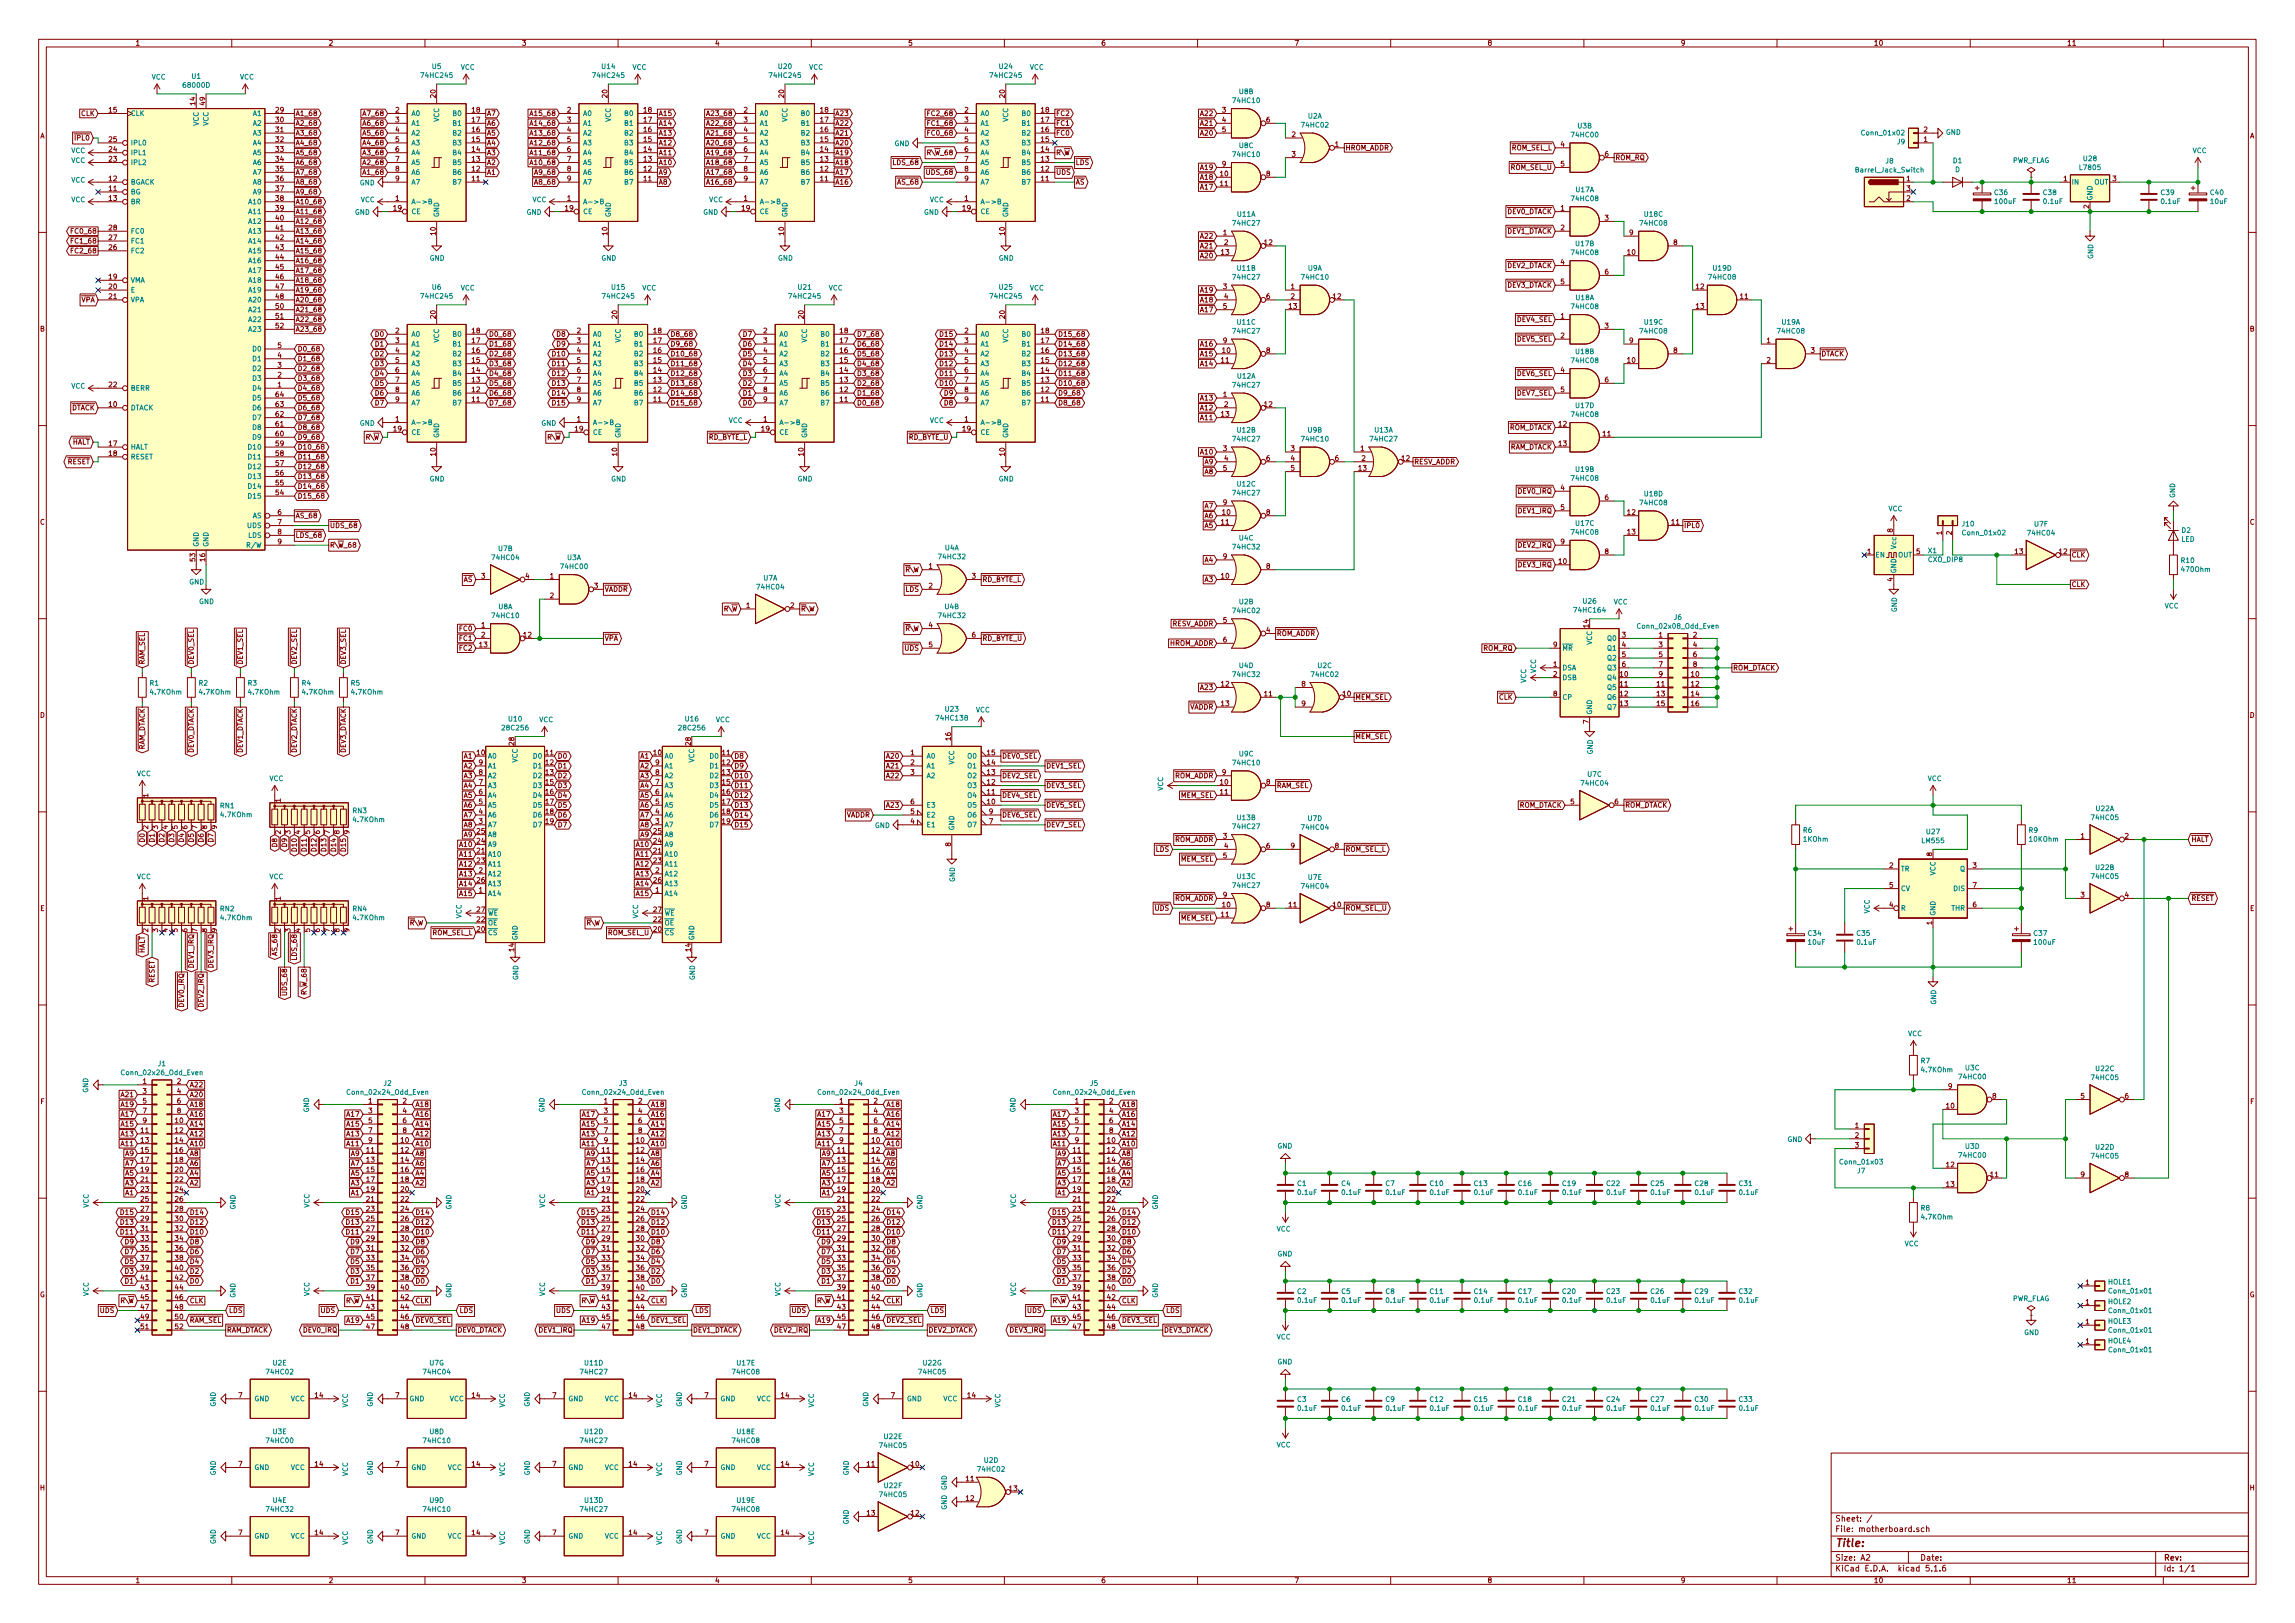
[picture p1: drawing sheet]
<svg xmlns="http://www.w3.org/2000/svg" width="594mm" height="420mm" viewBox="0 0 594 420" stroke-linecap="round" stroke-linejoin="round" font-family="sans-serif">
<defs><g id="words">
<text font-size="2.8" fill="#840000" x="475" y="400.4">Title:</text>
<g font-size="2.1" fill="#840000">
<text x="475" y="393.9">Sheet: /</text>
<text x="475" y="396.6">File: motherboard.sch</text>
<text x="475" y="406.8">KiCad E.D.A. kicad 5.1.6</text>
<text x="475" y="404">Size: A2</text>
<text x="497" y="404">Date:</text>
<text x="560" y="404">Rev:</text>
<text x="560" y="406.8">Id: 1/1</text>
</g>
<g font-size="1.8" fill="#840000">
<text x="35" y="11.8">1</text>
<text x="85" y="11.8">2</text>
<text x="135" y="11.8">3</text>
<text x="185" y="11.8">4</text>
<text x="235" y="11.8">5</text>
<text x="285" y="11.8">6</text>
<text x="335" y="11.8">7</text>
<text x="385" y="11.8">8</text>
<text x="435" y="11.8">9</text>
<text x="485" y="11.8">10</text>
<text x="535" y="11.8">11</text>
<text x="28.2" y="29.1">15</text>
<text x="50.5" y="27.2" transform="rotate(-90 50.5 27.2)">14</text>
<text x="53.1" y="27.2" transform="rotate(-90 53.1 27.2)">49</text>
<text x="71.4" y="29.1">29</text>
<text x="102.4" y="29.1">2</text>
<text x="112.8" y="25.3" transform="rotate(-90 112.8 25.3)">20</text>
<text x="122.2" y="29.1">18</text>
<text x="146.8" y="29.1">2</text>
<text x="157.2" y="25.3" transform="rotate(-90 157.2 25.3)">20</text>
<text x="166.7" y="29.1">18</text>
<text x="192.6" y="29.1">2</text>
<text x="202.9" y="25.3" transform="rotate(-90 202.9 25.3)">20</text>
<text x="212.4" y="29.1">18</text>
<text x="249.7" y="29.1">2</text>
<text x="260.1" y="25.3" transform="rotate(-90 260.1 25.3)">20</text>
<text x="269.5" y="29.1">18</text>
<text x="316.4" y="29.1">3</text>
<text x="10.4" y="35.8">A</text>
<text x="21" y="30">CLK</text>
<text x="71.4" y="31.7">30</text>
<text x="71.4" y="34.2">31</text>
<text x="76.5" y="30">A1_68</text>
<text x="76.5" y="32.6">A2_68</text>
<text x="76.5" y="35.1">A3_68</text>
<text x="94.3" y="30">A7_68</text>
<text x="94.3" y="32.6">A6_68</text>
<text x="94.3" y="35.1">A5_68</text>
<text x="102.4" y="31.7">3</text>
<text x="102.4" y="34.2">4</text>
<text x="122.2" y="34.2">16</text>
<text x="122.2" y="31.7">17</text>
<text x="126" y="30">A7</text>
<text x="126" y="32.6">A6</text>
<text x="126" y="35.1">A5</text>
<text x="137.8" y="35.1">A13_68</text>
<text x="137.8" y="32.6">A14_68</text>
<text x="137.8" y="30">A15_68</text>
<text x="146.8" y="31.7">3</text>
<text x="146.8" y="34.2">4</text>
<text x="166.7" y="34.2">16</text>
<text x="166.7" y="31.7">17</text>
<text x="170.4" y="35.1">A13</text>
<text x="170.4" y="30">A15</text>
<text x="170.4" y="32.6">A14</text>
<text x="183.5" y="30">A23_68</text>
<text x="183.5" y="32.6">A22_68</text>
<text x="183.5" y="35.1">A21_68</text>
<text x="192.6" y="31.7">3</text>
<text x="192.6" y="34.2">4</text>
<text x="212.4" y="34.2">16</text>
<text x="212.4" y="31.7">17</text>
<text x="216.2" y="32.6">A22</text>
<text x="216.2" y="35.1">A21</text>
<text x="216.2" y="30">A23</text>
<text x="240.6" y="35.1">FC0_68</text>
<text x="240.6" y="32.6">FC1_68</text>
<text x="240.6" y="30">FC2_68</text>
<text x="249.7" y="31.7">3</text>
<text x="249.7" y="34.2">4</text>
<text x="269.5" y="34.2">16</text>
<text x="269.5" y="31.7">17</text>
<text x="273.3" y="32.6">FC1</text>
<text x="273.3" y="30">FC2</text>
<text x="273.3" y="35.1">FC0</text>
<text x="310.9" y="30">A22</text>
<text x="310.9" y="32.6">A21</text>
<text x="310.9" y="35.1">A20</text>
<text x="316.4" y="31.7">4</text>
<text x="316.4" y="34.2">5</text>
<text x="327.8" y="31.7">6</text>
<text x="334.4" y="35.5">2</text>
<text x="498" y="34.2">2</text>
<text x="582.4" y="35.8">A</text>
<text x="19.6" y="36.4">IPL0</text>
<text x="28.2" y="41.8">23</text>
<text x="28.2" y="39.3">24</text>
<text x="28.2" y="36.7">25</text>
<text x="71.4" y="36.7">32</text>
<text x="71.4" y="39.3">33</text>
<text x="71.4" y="41.8">34</text>
<text x="76.5" y="40.2">A5_68</text>
<text x="76.5" y="37.6">A4_68</text>
<text x="94.3" y="37.6">A4_68</text>
<text x="94.3" y="40.2">A3_68</text>
<text x="102.4" y="36.7">5</text>
<text x="102.4" y="39.3">6</text>
<text x="102.4" y="41.8">7</text>
<text x="122.2" y="41.8">13</text>
<text x="122.2" y="39.3">14</text>
<text x="122.2" y="36.7">15</text>
<text x="126" y="37.6">A4</text>
<text x="126" y="40.2">A3</text>
<text x="137.8" y="40.2">A11_68</text>
<text x="137.8" y="37.6">A12_68</text>
<text x="146.8" y="36.7">5</text>
<text x="146.8" y="39.3">6</text>
<text x="146.8" y="41.8">7</text>
<text x="166.7" y="41.8">13</text>
<text x="166.7" y="39.3">14</text>
<text x="166.7" y="36.7">15</text>
<text x="170.4" y="40.2">A11</text>
<text x="170.4" y="37.6">A12</text>
<text x="183.5" y="37.6">A20_68</text>
<text x="183.5" y="40.2">A19_68</text>
<text x="192.6" y="36.7">5</text>
<text x="192.6" y="39.3">6</text>
<text x="192.6" y="41.8">7</text>
<text x="212.4" y="41.8">13</text>
<text x="212.4" y="39.3">14</text>
<text x="212.4" y="36.7">15</text>
<text x="216.2" y="37.6">A20</text>
<text x="216.2" y="40.2">A19</text>
<text x="240.5" y="40.2">R\W_68</text>
<text x="249.7" y="36.7">5</text>
<text x="249.7" y="39.3">6</text>
<text x="249.7" y="41.8">7</text>
<text x="269.5" y="41.8">13</text>
<text x="269.5" y="39.3">14</text>
<text x="269.5" y="36.7">15</text>
<text x="273.3" y="40.2">R\W</text>
<text x="334.4" y="40.6">3</text>
<text x="345.6" y="38">1</text>
<text x="348.2" y="38.9">HROM_ADDR</text>
<text x="391.2" y="38.9">ROM_SEL_L</text>
<text x="404" y="38">4</text>
<text x="415.4" y="40.6">6</text>
<text x="418.1" y="41.4">ROM_RQ</text>
<text x="498" y="36.7">1</text>
<text x="28.2" y="46.9">12</text>
<text x="71.4" y="44.4">35</text>
<text x="71.4" y="46.9">36</text>
<text x="76.5" y="47.8">A8_68</text>
<text x="76.5" y="45.3">A7_68</text>
<text x="76.5" y="42.7">A6_68</text>
<text x="94.3" y="42.7">A2_68</text>
<text x="94.3" y="45.3">A1_68</text>
<text x="102.4" y="44.4">8</text>
<text x="102.4" y="46.9">9</text>
<text x="122.2" y="46.9">11</text>
<text x="122.2" y="44.4">12</text>
<text x="126" y="42.7">A2</text>
<text x="126" y="45.3">A1</text>
<text x="137.8" y="42.7">A10_68</text>
<text x="138.8" y="47.8">A8_68</text>
<text x="138.8" y="45.3">A9_68</text>
<text x="146.8" y="44.4">8</text>
<text x="146.8" y="46.9">9</text>
<text x="166.7" y="46.9">11</text>
<text x="166.7" y="44.4">12</text>
<text x="170.4" y="47.8">A8</text>
<text x="170.4" y="45.3">A9</text>
<text x="170.4" y="42.7">A10</text>
<text x="183.5" y="45.3">A17_68</text>
<text x="183.5" y="47.8">A16_68</text>
<text x="183.5" y="42.7">A18_68</text>
<text x="192.6" y="44.4">8</text>
<text x="192.6" y="46.9">9</text>
<text x="212.4" y="46.9">11</text>
<text x="212.4" y="44.4">12</text>
<text x="216.2" y="42.7">A18</text>
<text x="216.2" y="45.3">A17</text>
<text x="216.2" y="47.8">A16</text>
<text x="231.5" y="42.7">LDS_68</text>
<text x="232.6" y="47.8">AS_68</text>
<text x="240.2" y="45.3">UDS_68</text>
<text x="249.7" y="44.4">8</text>
<text x="249.7" y="46.9">9</text>
<text x="269.5" y="46.9">11</text>
<text x="269.5" y="44.4">12</text>
<text x="273.3" y="45.3">UDS</text>
<text x="278.4" y="47.8">AS</text>
<text x="278.4" y="42.7">LDS</text>
<text x="310.9" y="44">A19</text>
<text x="310.9" y="46.5">A18</text>
<text x="315.9" y="45.6">10</text>
<text x="316.4" y="43.1">9</text>
<text x="327.8" y="45.6">8</text>
<text x="391" y="44">ROM_SEL_U</text>
<text x="404" y="43.1">5</text>
<text x="493.5" y="46.9">1</text>
<text x="534.2" y="46.9">1</text>
<text x="546.9" y="46.9">3</text>
<text x="28.2" y="49.4">11</text>
<text x="28.2" y="52">13</text>
<text x="71.4" y="49.4">37</text>
<text x="71.4" y="52">38</text>
<text x="76.5" y="52.9">A10_68</text>
<text x="76.5" y="50.3">A9_68</text>
<text x="102.4" y="52">1</text>
<text x="146.8" y="52">1</text>
<text x="192.6" y="52">1</text>
<text x="249.7" y="52">1</text>
<text x="310.9" y="49.1">A17</text>
<text x="315.9" y="48.2">11</text>
<text x="493.5" y="52">2</text>
<text x="493.5" y="49.4">3</text>
<text x="540.8" y="54" transform="rotate(-90 540.8 54)">2</text>
<text x="28.2" y="59.6">28</text>
<text x="71.4" y="54.5">39</text>
<text x="71.4" y="57.1">40</text>
<text x="71.4" y="59.6">41</text>
<text x="76.5" y="55.4">A11_68</text>
<text x="76.5" y="58">A12_68</text>
<text x="101.9" y="54.5">19</text>
<text x="146.4" y="54.5">19</text>
<text x="192.1" y="54.5">19</text>
<text x="249.2" y="54.5">19</text>
<text x="390" y="55.4">DEV0_DTACK</text>
<text x="404" y="54.5">1</text>
<text x="404" y="59.6">2</text>
<text x="415.4" y="57.1">3</text>
<text x="18.8" y="65.6">FC2_68</text>
<text x="18.8" y="63">FC1_68</text>
<text x="18.8" y="60.5">FC0_68</text>
<text x="28.2" y="64.7">26</text>
<text x="28.2" y="62.1">27</text>
<text x="71.4" y="62.1">42</text>
<text x="71.4" y="64.7">43</text>
<text x="76.5" y="65.6">A15_68</text>
<text x="76.5" y="63">A14_68</text>
<text x="76.5" y="60.5">A13_68</text>
<text x="112.8" y="60.8" transform="rotate(-90 112.8 60.8)">10</text>
<text x="157.2" y="60.8" transform="rotate(-90 157.2 60.8)">10</text>
<text x="202.9" y="60.8" transform="rotate(-90 202.9 60.8)">10</text>
<text x="260.1" y="60.8" transform="rotate(-90 260.1 60.8)">10</text>
<text x="310.9" y="61.8">A22</text>
<text x="310.9" y="64.3">A21</text>
<text x="316.2" y="66">13</text>
<text x="316.6" y="60.9">1</text>
<text x="316.9" y="63.4">2</text>
<text x="327.3" y="63.4">12</text>
<text x="390" y="60.5">DEV1_DTACK</text>
<text x="421.3" y="66">10</text>
<text x="421.8" y="60.9">9</text>
<text x="433.2" y="63.4">8</text>
<text x="71.4" y="67.2">44</text>
<text x="71.4" y="69.8">45</text>
<text x="76.5" y="70.7">A17_68</text>
<text x="76.5" y="68.1">A16_68</text>
<text x="310.9" y="66.8">A20</text>
<text x="390" y="69.4">DEV2_DTACK</text>
<text x="404" y="68.5">4</text>
<text x="415.4" y="71">6</text>
<text x="28.2" y="72.3">19</text>
<text x="28.2" y="74.8">20</text>
<text x="28.2" y="77.4">21</text>
<text x="71.4" y="72.3">46</text>
<text x="71.4" y="74.8">47</text>
<text x="71.4" y="77.4">48</text>
<text x="76.5" y="75.7">A19_68</text>
<text x="76.5" y="73.2">A18_68</text>
<text x="310.9" y="75.7">A19</text>
<text x="316.6" y="74.8">3</text>
<text x="316.9" y="77.4">4</text>
<text x="327.8" y="77.4">6</text>
<text x="334.2" y="74.8">1</text>
<text x="334.2" y="77.4">2</text>
<text x="345.1" y="77.4">12</text>
<text x="390" y="74.5">DEV3_DTACK</text>
<text x="404" y="73.6">5</text>
<text x="439.1" y="74.8">12</text>
<text x="450.5" y="77.4">11</text>
<text x="21" y="78.3">VPA</text>
<text x="71.4" y="79.9">50</text>
<text x="71.4" y="82.5">51</text>
<text x="76.5" y="83.4">A22_68</text>
<text x="76.5" y="80.8">A21_68</text>
<text x="76.5" y="78.3">A20_68</text>
<text x="112.8" y="82.4" transform="rotate(-90 112.8 82.4)">20</text>
<text x="159.8" y="82.4" transform="rotate(-90 159.8 82.4)">20</text>
<text x="208" y="82.4" transform="rotate(-90 208 82.4)">20</text>
<text x="260.1" y="82.4" transform="rotate(-90 260.1 82.4)">20</text>
<text x="310.9" y="80.8">A17</text>
<text x="310.9" y="78.3">A18</text>
<text x="316.6" y="79.9">5</text>
<text x="333.7" y="79.9">13</text>
<text x="392.8" y="83.4">DEV4_SEL</text>
<text x="404" y="82.5">1</text>
<text x="439.1" y="79.9">13</text>
<text x="10.4" y="85.8">B</text>
<text x="71.4" y="85">52</text>
<text x="76.5" y="85.9">A23_68</text>
<text x="97.3" y="89.7">D1</text>
<text x="97.3" y="87.2">D0</text>
<text x="102.4" y="86.3">2</text>
<text x="102.4" y="88.8">3</text>
<text x="122.2" y="88.8">17</text>
<text x="122.2" y="86.3">18</text>
<text x="126.5" y="89.7">D1_68</text>
<text x="126.5" y="87.2">D0_68</text>
<text x="144.3" y="89.7">D9</text>
<text x="144.3" y="87.2">D8</text>
<text x="149.4" y="86.3">2</text>
<text x="149.4" y="88.8">3</text>
<text x="169.2" y="88.8">17</text>
<text x="169.2" y="86.3">18</text>
<text x="173.5" y="89.7">D9_68</text>
<text x="173.5" y="87.2">D8_68</text>
<text x="192.5" y="89.7">D6</text>
<text x="192.5" y="87.2">D7</text>
<text x="197.6" y="86.3">2</text>
<text x="197.6" y="88.8">3</text>
<text x="217.5" y="88.8">17</text>
<text x="217.5" y="86.3">18</text>
<text x="221.8" y="89.7">D6_68</text>
<text x="221.8" y="87.2">D7_68</text>
<text x="243.6" y="89.7">D14</text>
<text x="243.6" y="87.2">D15</text>
<text x="249.7" y="86.3">2</text>
<text x="249.7" y="88.8">3</text>
<text x="269.5" y="88.8">17</text>
<text x="269.5" y="86.3">18</text>
<text x="273.8" y="87.2">D15_68</text>
<text x="273.8" y="89.7">D14_68</text>
<text x="310.9" y="89.7">A16</text>
<text x="316.6" y="88.8">9</text>
<text x="392.8" y="88.4">DEV5_SEL</text>
<text x="404" y="87.5">2</text>
<text x="415.4" y="85">3</text>
<text x="421.8" y="88.8">9</text>
<text x="457.4" y="88.8">1</text>
<text x="582.4" y="85.8">B</text>
<text x="71.9" y="95.2">3</text>
<text x="71.9" y="92.6">4</text>
<text x="71.9" y="90.1">5</text>
<text x="77" y="93.5">D1_68</text>
<text x="77" y="91">D0_68</text>
<text x="97.3" y="92.2">D2</text>
<text x="97.3" y="94.8">D3</text>
<text x="102.4" y="91.4">4</text>
<text x="102.4" y="93.9">5</text>
<text x="122.2" y="93.9">15</text>
<text x="122.2" y="91.4">16</text>
<text x="126.5" y="94.8">D3_68</text>
<text x="126.5" y="92.2">D2_68</text>
<text x="143.3" y="94.8">D11</text>
<text x="143.3" y="92.2">D10</text>
<text x="149.4" y="91.4">4</text>
<text x="149.4" y="93.9">5</text>
<text x="169.2" y="93.9">15</text>
<text x="169.2" y="91.4">16</text>
<text x="173.5" y="94.8">D11_68</text>
<text x="173.5" y="92.2">D10_68</text>
<text x="192.5" y="94.8">D4</text>
<text x="192.5" y="92.2">D5</text>
<text x="197.6" y="91.4">4</text>
<text x="197.6" y="93.9">5</text>
<text x="217.5" y="93.9">15</text>
<text x="217.5" y="91.4">16</text>
<text x="221.8" y="94.8">D4_68</text>
<text x="221.8" y="92.2">D5_68</text>
<text x="243.6" y="94.8">D12</text>
<text x="243.6" y="92.2">D13</text>
<text x="249.7" y="91.4">4</text>
<text x="249.7" y="93.9">5</text>
<text x="269.5" y="93.9">15</text>
<text x="269.5" y="91.4">16</text>
<text x="273.8" y="92.2">D13_68</text>
<text x="273.8" y="94.8">D12_68</text>
<text x="310.9" y="94.8">A14</text>
<text x="310.9" y="92.2">A15</text>
<text x="316.2" y="93.9">11</text>
<text x="316.5" y="91.4">10</text>
<text x="327.8" y="91.4">8</text>
<text x="421.3" y="93.9">10</text>
<text x="433.2" y="91.4">8</text>
<text x="457.4" y="93.9">2</text>
<text x="468.8" y="91.4">3</text>
<text x="471.4" y="92.2">DTACK</text>
<text x="28.2" y="100.2">22</text>
<text x="71.9" y="100.2">1</text>
<text x="71.9" y="97.7">2</text>
<text x="77" y="101.1">D4_68</text>
<text x="77" y="98.6">D3_68</text>
<text x="77" y="96.1">D2_68</text>
<text x="97.3" y="97.3">D4</text>
<text x="97.3" y="99.9">D5</text>
<text x="102.4" y="96.4">6</text>
<text x="102.4" y="99">7</text>
<text x="102.4" y="101.5">8</text>
<text x="122.2" y="101.5">12</text>
<text x="122.2" y="99">13</text>
<text x="122.2" y="96.4">14</text>
<text x="126.5" y="99.9">D5_68</text>
<text x="126.5" y="97.3">D4_68</text>
<text x="143.3" y="97.3">D12</text>
<text x="143.3" y="99.9">D13</text>
<text x="149.4" y="96.4">6</text>
<text x="149.4" y="99">7</text>
<text x="149.4" y="101.5">8</text>
<text x="169.2" y="101.5">12</text>
<text x="169.2" y="99">13</text>
<text x="169.2" y="96.4">14</text>
<text x="173.5" y="97.3">D12_68</text>
<text x="173.5" y="99.9">D13_68</text>
<text x="192.5" y="97.3">D3</text>
<text x="192.5" y="99.9">D2</text>
<text x="197.6" y="96.4">6</text>
<text x="197.6" y="99">7</text>
<text x="197.6" y="101.5">8</text>
<text x="217.5" y="101.5">12</text>
<text x="217.5" y="99">13</text>
<text x="217.5" y="96.4">14</text>
<text x="221.8" y="99.9">D2_68</text>
<text x="221.8" y="97.3">D3_68</text>
<text x="243.6" y="99.9">D10</text>
<text x="243.6" y="97.3">D11</text>
<text x="249.7" y="96.4">6</text>
<text x="249.7" y="99">7</text>
<text x="249.7" y="101.5">8</text>
<text x="269.5" y="101.5">12</text>
<text x="269.5" y="99">13</text>
<text x="269.5" y="96.4">14</text>
<text x="273.8" y="99.9">D10_68</text>
<text x="273.8" y="97.3">D11_68</text>
<text x="392.8" y="97.3">DEV6_SEL</text>
<text x="404" y="96.4">4</text>
<text x="404" y="101.5">5</text>
<text x="415.4" y="99">6</text>
<text x="18.4" y="106.2">DTACK</text>
<text x="28.2" y="105.3">10</text>
<text x="71.4" y="107.9">62</text>
<text x="71.4" y="105.3">63</text>
<text x="71.4" y="102.8">64</text>
<text x="77" y="106.2">D6_68</text>
<text x="77" y="103.7">D5_68</text>
<text x="97.3" y="102.4">D6</text>
<text x="97.3" y="104.9">D7</text>
<text x="102.4" y="104.1">9</text>
<text x="122.2" y="104.1">11</text>
<text x="126.5" y="102.4">D6_68</text>
<text x="126.5" y="104.9">D7_68</text>
<text x="143.3" y="104.9">D15</text>
<text x="143.3" y="102.4">D14</text>
<text x="149.4" y="104.1">9</text>
<text x="169.2" y="104.1">11</text>
<text x="173.5" y="102.4">D14_68</text>
<text x="173.5" y="104.9">D15_68</text>
<text x="192.5" y="102.4">D1</text>
<text x="192.5" y="104.9">D0</text>
<text x="197.6" y="104.1">9</text>
<text x="217.5" y="104.1">11</text>
<text x="221.8" y="104.9">D0_68</text>
<text x="221.8" y="102.4">D1_68</text>
<text x="244.6" y="104.9">D8</text>
<text x="244.6" y="102.4">D9</text>
<text x="249.7" y="104.1">9</text>
<text x="269.5" y="104.1">11</text>
<text x="273.8" y="102.4">D9_68</text>
<text x="273.8" y="104.9">D8_68</text>
<text x="310.9" y="106.2">A12</text>
<text x="310.9" y="103.7">A13</text>
<text x="316.2" y="107.9">13</text>
<text x="316.6" y="102.8">1</text>
<text x="316.9" y="105.3">2</text>
<text x="327.3" y="105.3">12</text>
<text x="392.8" y="102.4">DEV7_SEL</text>
<text x="71.4" y="112.9">60</text>
<text x="71.4" y="110.4">61</text>
<text x="77" y="108.8">D7_68</text>
<text x="77" y="113.8">D9_68</text>
<text x="77" y="111.3">D8_68</text>
<text x="94.8" y="113.8">R\W</text>
<text x="101.9" y="111.7">19</text>
<text x="102.4" y="109.1">1</text>
<text x="141.8" y="113.8">R\W</text>
<text x="148.9" y="111.7">19</text>
<text x="149.4" y="109.1">1</text>
<text x="183.2" y="113.8">RD_BYTE_L</text>
<text x="197.2" y="111.7">19</text>
<text x="197.6" y="109.1">1</text>
<text x="235.1" y="113.8">RD_BYTE_U</text>
<text x="249.2" y="111.7">19</text>
<text x="249.7" y="109.1">1</text>
<text x="310.9" y="108.8">A11</text>
<text x="390.5" y="111.3">ROM_DTACK</text>
<text x="403.5" y="110.4">12</text>
<text x="415" y="112.9">11</text>
<text x="18.6" y="115.1">HALT</text>
<text x="28.2" y="115.5">17</text>
<text x="28.2" y="118">18</text>
<text x="71.4" y="118">58</text>
<text x="71.4" y="115.5">59</text>
<text x="77" y="118.9">D11_68</text>
<text x="77" y="116.4">D10_68</text>
<text x="112.8" y="118" transform="rotate(-90 112.8 118)">10</text>
<text x="159.8" y="118" transform="rotate(-90 159.8 118)">10</text>
<text x="208" y="118" transform="rotate(-90 208 118)">10</text>
<text x="260.1" y="118" transform="rotate(-90 260.1 118)">10</text>
<text x="310.9" y="117.6">A10</text>
<text x="316.6" y="116.8">3</text>
<text x="316.9" y="119.3">4</text>
<text x="327.8" y="119.3">6</text>
<text x="334.2" y="116.8">3</text>
<text x="334.2" y="119.3">4</text>
<text x="345.6" y="119.3">6</text>
<text x="352.2" y="116.8">1</text>
<text x="352.5" y="119.3">2</text>
<text x="362.9" y="119.3">12</text>
<text x="390.6" y="116.4">RAM_DTACK</text>
<text x="403.5" y="115.5">13</text>
<text x="17.4" y="120.2">RESET</text>
<text x="71.4" y="125.6">55</text>
<text x="71.4" y="123.1">56</text>
<text x="71.4" y="120.6">57</text>
<text x="77" y="124">D13_68</text>
<text x="77" y="121.5">D12_68</text>
<text x="311.9" y="120.2">A9</text>
<text x="311.9" y="122.7">A8</text>
<text x="316.6" y="121.8">5</text>
<text x="334.2" y="121.8">5</text>
<text x="351.7" y="121.8">13</text>
<text x="366" y="120.2">RESV_ADDR</text>
<text x="71.4" y="128.2">54</text>
<text x="77" y="129.1">D15_68</text>
<text x="77" y="126.5">D14_68</text>
<text x="311.9" y="131.6">A7</text>
<text x="316.6" y="130.7">9</text>
<text x="393.1" y="127.8">DEV0_IRQ</text>
<text x="404" y="126.9">4</text>
<text x="404" y="132">5</text>
<text x="415.4" y="129.5">6</text>
<text x="10.4" y="135.8">C</text>
<text x="71.9" y="133.3">6</text>
<text x="71.9" y="135.8">7</text>
<text x="76.5" y="134.2">AS_68</text>
<text x="85.3" y="136.7">UDS_68</text>
<text x="311.9" y="136.7">A5</text>
<text x="311.9" y="134.2">A6</text>
<text x="316.2" y="135.8">11</text>
<text x="316.5" y="133.3">10</text>
<text x="327.8" y="133.3">8</text>
<text x="393.1" y="132.9">DEV1_IRQ</text>
<text x="421.3" y="133.3">12</text>
<text x="432.7" y="135.8">11</text>
<text x="435.9" y="136.7">IPL0</text>
<text x="490" y="137.8" transform="rotate(-90 490 137.8)">8</text>
<text x="582.4" y="135.8">C</text>
<text x="71.9" y="138.3">8</text>
<text x="71.9" y="140.9">9</text>
<text x="76.5" y="139.2">LDS_68</text>
<text x="85.3" y="141.8">R\W_68</text>
<text x="393.1" y="141.8">DEV2_IRQ</text>
<text x="404" y="140.9">9</text>
<text x="415.4" y="143.4">8</text>
<text x="421.3" y="138.3">13</text>
<text x="483.4" y="143.4">1</text>
<text x="496.1" y="143.4">5</text>
<text x="502.7" y="138.4" transform="rotate(-90 502.7 138.4)">1</text>
<text x="505.2" y="138.4" transform="rotate(-90 505.2 138.4)">2</text>
<text x="521.6" y="143.4">13</text>
<text x="533.1" y="143.4">12</text>
<text x="50.5" y="145.3" transform="rotate(-90 50.5 145.3)">53</text>
<text x="53.1" y="145.3" transform="rotate(-90 53.1 145.3)">16</text>
<text x="124.6" y="149.8">3</text>
<text x="136" y="149.8">4</text>
<text x="142.4" y="149.8">1</text>
<text x="234.5" y="148.1">R\W</text>
<text x="240.4" y="147.2">1</text>
<text x="251.6" y="149.8">3</text>
<text x="311.9" y="145.6">A4</text>
<text x="316.2" y="149.8">10</text>
<text x="316.6" y="144.7">9</text>
<text x="327.8" y="147.2">8</text>
<text x="393.1" y="146.9">DEV3_IRQ</text>
<text x="403.5" y="146">10</text>
<text x="536.2" y="144.3">CLK</text>
<text x="119.9" y="150.7">AS</text>
<text x="142.4" y="154.9">2</text>
<text x="153.8" y="152.3">3</text>
<text x="156.5" y="153.2">VADDR</text>
<text x="234.4" y="153.2">LDS</text>
<text x="240.4" y="152.3">2</text>
<text x="254.3" y="150.7">RD_BYTE_L</text>
<text x="311.9" y="150.7">A3</text>
<text x="490" y="150.5" transform="rotate(-90 490 150.5)">4</text>
<text x="536.2" y="151.9">CLK</text>
<text x="187.6" y="158.3">R\W</text>
<text x="193.2" y="157.4">1</text>
<text x="204.6" y="157.4">2</text>
<text x="207.3" y="158.3">R\W</text>
<text x="316.6" y="161.2">5</text>
<text x="119" y="163.4">FC0</text>
<text x="119" y="165.9">FC1</text>
<text x="124.1" y="167.6">13</text>
<text x="124.6" y="162.5">1</text>
<text x="124.6" y="165">2</text>
<text x="135.6" y="165">12</text>
<text x="156.5" y="165.9">VPA</text>
<text x="234.5" y="163.4">R\W</text>
<text x="240.4" y="162.5">4</text>
<text x="240.4" y="167.6">5</text>
<text x="251.6" y="165">6</text>
<text x="254.3" y="165.9">RD_BYTE_U</text>
<text x="302.7" y="167.2">HROM_ADDR</text>
<text x="303.3" y="162.1">RESV_ADDR</text>
<text x="316.6" y="166.3">6</text>
<text x="327.8" y="163.7">4</text>
<text x="330.5" y="164.6">ROM_ADDR</text>
<text x="402.1" y="167.6">9</text>
<text x="411.2" y="162.4" transform="rotate(-90 411.2 162.4)">14</text>
<text x="419.9" y="165">3</text>
<text x="419.9" y="167.6">4</text>
<text x="429.4" y="165">1</text>
<text x="429.4" y="167.6">3</text>
<text x="438.3" y="165">2</text>
<text x="438.3" y="167.6">4</text>
<text x="37.5" y="172.1" transform="rotate(-90 37.5 172.1)">RAM_SEL</text>
<text x="50.2" y="172.1" transform="rotate(-90 50.2 172.1)">DEV0_SEL</text>
<text x="62.9" y="172.1" transform="rotate(-90 62.9 172.1)">DEV1_SEL</text>
<text x="76.8" y="172.1" transform="rotate(-90 76.8 172.1)">DEV2_SEL</text>
<text x="89.5" y="172.1" transform="rotate(-90 89.5 172.1)">DEV3_SEL</text>
<text x="119" y="168.4">FC2</text>
<text x="234.2" y="168.4">UDS</text>
<text x="383.9" y="168.4">ROM_RQ</text>
<text x="402.1" y="172.6">1</text>
<text x="419.9" y="170.1">5</text>
<text x="419.9" y="172.6">6</text>
<text x="429.4" y="170.1">5</text>
<text x="429.4" y="172.6">7</text>
<text x="438.3" y="170.1">6</text>
<text x="438.3" y="172.6">8</text>
<text x="448.6" y="173.5">ROM_DTACK</text>
<text x="310.9" y="178.6">A23</text>
<text x="316.2" y="177.7">12</text>
<text x="337" y="177.7">8</text>
<text x="402.1" y="175.2">2</text>
<text x="419.4" y="175.2">10</text>
<text x="419.4" y="177.7">11</text>
<text x="428.9" y="177.7">11</text>
<text x="429.4" y="175.2">9</text>
<text x="437.8" y="175.2">10</text>
<text x="437.8" y="177.7">12</text>
<text x="10.4" y="185.8">D</text>
<text x="307.9" y="183.7">VADDR</text>
<text x="316.2" y="182.8">13</text>
<text x="327.3" y="180.3">11</text>
<text x="337" y="182.8">9</text>
<text x="347.6" y="180.3">10</text>
<text x="350.8" y="181.1">MEM_SEL</text>
<text x="388" y="181.1">CLK</text>
<text x="402.1" y="180.3">8</text>
<text x="419.4" y="180.3">12</text>
<text x="419.4" y="182.8">13</text>
<text x="428.9" y="180.3">13</text>
<text x="428.9" y="182.8">15</text>
<text x="437.8" y="180.3">14</text>
<text x="437.8" y="182.8">16</text>
<text x="582.4" y="185.8">D</text>
<text x="246.1" y="191.6" transform="rotate(-90 246.1 191.6)">16</text>
<text x="350.8" y="191.3">MEM_SEL</text>
<text x="411.2" y="187.3" transform="rotate(-90 411.2 187.3)">7</text>
<text x="37.5" y="194.5" transform="rotate(-90 37.5 194.5)">RAM_DTACK</text>
<text x="50.2" y="195.1" transform="rotate(-90 50.2 195.1)">DEV0_DTACK</text>
<text x="62.9" y="195.1" transform="rotate(-90 62.9 195.1)">DEV1_DTACK</text>
<text x="76.8" y="195.1" transform="rotate(-90 76.8 195.1)">DEV2_DTACK</text>
<text x="89.5" y="195.1" transform="rotate(-90 89.5 195.1)">DEV3_DTACK</text>
<text x="120.1" y="196.4">A1</text>
<text x="123.5" y="195.5">10</text>
<text x="133.1" y="192.9" transform="rotate(-90 133.1 192.9)">28</text>
<text x="141.3" y="195.5">11</text>
<text x="144.3" y="196.4">D0</text>
<text x="165.9" y="196.4">A1</text>
<text x="169.2" y="195.5">10</text>
<text x="178.8" y="192.9" transform="rotate(-90 178.8 192.9)">28</text>
<text x="187" y="195.5">11</text>
<text x="190" y="196.4">D8</text>
<text x="229.6" y="196.4">A20</text>
<text x="235.7" y="195.5">1</text>
<text x="255.6" y="195.5">15</text>
<text x="259.3" y="196.4">DEV0_SEL</text>
<text x="120.1" y="198.9">A2</text>
<text x="120.1" y="201.5">A3</text>
<text x="124" y="203.1">7</text>
<text x="124" y="200.6">8</text>
<text x="124" y="198">9</text>
<text x="141.3" y="198">12</text>
<text x="141.3" y="200.6">13</text>
<text x="141.3" y="203.1">15</text>
<text x="144.3" y="198.9">D1</text>
<text x="144.3" y="201.5">D2</text>
<text x="165.9" y="198.9">A2</text>
<text x="165.9" y="201.5">A3</text>
<text x="169.7" y="203.1">7</text>
<text x="169.7" y="200.6">8</text>
<text x="169.7" y="198">9</text>
<text x="187" y="198">12</text>
<text x="187" y="200.6">13</text>
<text x="187" y="203.1">15</text>
<text x="190" y="198.9">D9</text>
<text x="190" y="201.5">D10</text>
<text x="229.6" y="198.9">A21</text>
<text x="229.6" y="201.5">A22</text>
<text x="235.7" y="198">2</text>
<text x="235.7" y="200.6">3</text>
<text x="255.6" y="203.1">12</text>
<text x="255.6" y="200.6">13</text>
<text x="255.6" y="198">14</text>
<text x="259.3" y="201.5">DEV2_SEL</text>
<text x="270.8" y="198.9">DEV1_SEL</text>
<text x="304" y="201.5">ROM_ADDR</text>
<text x="315.9" y="203.1">10</text>
<text x="316.4" y="200.6">9</text>
<text x="327.8" y="203.1">8</text>
<text x="38.4" y="206.4" transform="rotate(-90 38.4 206.4)">1</text>
<text x="72.6" y="207.7" transform="rotate(-90 72.6 207.7)">1</text>
<text x="120.1" y="209.1">A6</text>
<text x="120.1" y="206.5">A5</text>
<text x="120.1" y="204">A4</text>
<text x="124" y="208.2">5</text>
<text x="124" y="205.7">6</text>
<text x="141.3" y="205.7">16</text>
<text x="141.3" y="208.2">17</text>
<text x="144.3" y="206.5">D4</text>
<text x="144.3" y="209.1">D5</text>
<text x="144.3" y="204">D3</text>
<text x="165.9" y="206.5">A5</text>
<text x="165.9" y="204">A4</text>
<text x="165.9" y="209.1">A6</text>
<text x="169.7" y="208.2">5</text>
<text x="169.7" y="205.7">6</text>
<text x="187" y="205.7">16</text>
<text x="187" y="208.2">17</text>
<text x="190" y="209.1">D13</text>
<text x="190" y="206.5">D12</text>
<text x="190" y="204">D11</text>
<text x="229.6" y="209.1">A23</text>
<text x="235.7" y="208.2">6</text>
<text x="255.6" y="208.2">10</text>
<text x="255.6" y="205.7">11</text>
<text x="259.3" y="206.5">DEV4_SEL</text>
<text x="270.8" y="209.1">DEV5_SEL</text>
<text x="270.8" y="204">DEV3_SEL</text>
<text x="305.6" y="206.5">MEM_SEL</text>
<text x="315.9" y="205.7">11</text>
<text x="330.5" y="204">RAM_SEL</text>
<text x="393" y="209.1">ROM_DTACK</text>
<text x="406.6" y="208.2">5</text>
<text x="418" y="208.2">6</text>
<text x="420.6" y="209.1">ROM_DTACK</text>
<text x="38.4" y="214.6" transform="rotate(-90 38.4 214.6)">2</text>
<text x="40.9" y="214.6" transform="rotate(-90 40.9 214.6)">3</text>
<text x="43.4" y="214.6" transform="rotate(-90 43.4 214.6)">4</text>
<text x="46" y="214.6" transform="rotate(-90 46 214.6)">5</text>
<text x="48.5" y="214.6" transform="rotate(-90 48.5 214.6)">6</text>
<text x="51.1" y="214.6" transform="rotate(-90 51.1 214.6)">7</text>
<text x="53.6" y="214.6" transform="rotate(-90 53.6 214.6)">8</text>
<text x="56.1" y="214.6" transform="rotate(-90 56.1 214.6)">9</text>
<text x="72.6" y="215.9" transform="rotate(-90 72.6 215.9)">2</text>
<text x="75.2" y="215.9" transform="rotate(-90 75.2 215.9)">3</text>
<text x="77.7" y="215.9" transform="rotate(-90 77.7 215.9)">4</text>
<text x="80.3" y="215.9" transform="rotate(-90 80.3 215.9)">5</text>
<text x="82.8" y="215.9" transform="rotate(-90 82.8 215.9)">6</text>
<text x="85.3" y="215.9" transform="rotate(-90 85.3 215.9)">7</text>
<text x="87.9" y="215.9" transform="rotate(-90 87.9 215.9)">8</text>
<text x="90.4" y="215.9" transform="rotate(-90 90.4 215.9)">9</text>
<text x="120.1" y="214.2">A8</text>
<text x="120.1" y="211.6">A7</text>
<text x="123.5" y="215.8">25</text>
<text x="124" y="213.3">3</text>
<text x="124" y="210.7">4</text>
<text x="141.3" y="210.7">18</text>
<text x="141.3" y="213.3">19</text>
<text x="144.3" y="211.6">D6</text>
<text x="144.3" y="214.2">D7</text>
<text x="165.9" y="214.2">A8</text>
<text x="165.9" y="211.6">A7</text>
<text x="169.2" y="215.8">25</text>
<text x="169.7" y="213.3">3</text>
<text x="169.7" y="210.7">4</text>
<text x="187" y="210.7">18</text>
<text x="187" y="213.3">19</text>
<text x="190" y="214.2">D15</text>
<text x="190" y="211.6">D14</text>
<text x="219" y="211.6">VADDR</text>
<text x="235.7" y="213.3">4</text>
<text x="235.7" y="210.7">5</text>
<text x="256.1" y="213.3">7</text>
<text x="256.1" y="210.7">9</text>
<text x="259.3" y="211.6">DEV6_SEL</text>
<text x="270.8" y="214.2">DEV7_SEL</text>
<text x="37.5" y="217.8" transform="rotate(-90 37.5 217.8)">D0</text>
<text x="40" y="217.8" transform="rotate(-90 40 217.8)">D1</text>
<text x="42.5" y="217.8" transform="rotate(-90 42.5 217.8)">D2</text>
<text x="45.1" y="217.8" transform="rotate(-90 45.1 217.8)">D3</text>
<text x="47.6" y="217.8" transform="rotate(-90 47.6 217.8)">D4</text>
<text x="50.2" y="217.8" transform="rotate(-90 50.2 217.8)">D5</text>
<text x="52.7" y="217.8" transform="rotate(-90 52.7 217.8)">D6</text>
<text x="55.2" y="217.8" transform="rotate(-90 55.2 217.8)">D7</text>
<text x="71.8" y="219.1" transform="rotate(-90 71.8 219.1)">D8</text>
<text x="74.3" y="219.1" transform="rotate(-90 74.3 219.1)">D9</text>
<text x="76.8" y="220.1" transform="rotate(-90 76.8 220.1)">D10</text>
<text x="79.4" y="220.1" transform="rotate(-90 79.4 220.1)">D11</text>
<text x="81.9" y="220.1" transform="rotate(-90 81.9 220.1)">D12</text>
<text x="84.5" y="220.1" transform="rotate(-90 84.5 220.1)">D13</text>
<text x="87" y="220.1" transform="rotate(-90 87 220.1)">D14</text>
<text x="89.5" y="220.1" transform="rotate(-90 89.5 220.1)">D15</text>
<text x="119.2" y="219.2">A10</text>
<text x="119.2" y="221.8">A11</text>
<text x="120.1" y="216.7">A9</text>
<text x="123.5" y="220.9">21</text>
<text x="123.5" y="218.4">24</text>
<text x="164.9" y="221.8">A11</text>
<text x="164.9" y="219.2">A10</text>
<text x="165.9" y="216.7">A9</text>
<text x="169.2" y="220.9">21</text>
<text x="169.2" y="218.4">24</text>
<text x="246.1" y="219.1" transform="rotate(-90 246.1 219.1)">8</text>
<text x="299.2" y="220.5">LDS</text>
<text x="304" y="218">ROM_ADDR</text>
<text x="316.6" y="217.1">3</text>
<text x="316.9" y="219.6">4</text>
<text x="327.8" y="219.6">6</text>
<text x="334.2" y="219.6">9</text>
<text x="345.6" y="219.6">8</text>
<text x="348.2" y="220.5">ROM_SEL_L</text>
<text x="500.1" y="221.6" transform="rotate(-90 500.1 221.6)">8</text>
<text x="538.6" y="217.1">1</text>
<text x="550.1" y="217.1">2</text>
<text x="567.2" y="218">HALT</text>
<text x="119.2" y="224.3">A12</text>
<text x="119.2" y="226.9">A13</text>
<text x="123.5" y="223.4">23</text>
<text x="124" y="226">2</text>
<text x="164.9" y="224.3">A12</text>
<text x="164.9" y="226.9">A13</text>
<text x="169.2" y="223.4">23</text>
<text x="169.7" y="226">2</text>
<text x="305.6" y="223.1">MEM_SEL</text>
<text x="316.6" y="222.2">5</text>
<text x="489.1" y="224.7">2</text>
<text x="510.7" y="224.7">3</text>
<text x="38.4" y="233.1" transform="rotate(-90 38.4 233.1)">1</text>
<text x="72.6" y="233.1" transform="rotate(-90 72.6 233.1)">1</text>
<text x="119.2" y="229.4">A14</text>
<text x="119.2" y="231.9">A15</text>
<text x="123.5" y="228.5">26</text>
<text x="124" y="231.1">1</text>
<text x="164.9" y="231.9">A15</text>
<text x="164.9" y="229.4">A14</text>
<text x="169.2" y="228.5">26</text>
<text x="169.7" y="231.1">1</text>
<text x="304" y="233.2">ROM_ADDR</text>
<text x="316.6" y="232.3">9</text>
<text x="489.1" y="229.8">5</text>
<text x="510.7" y="229.8">7</text>
<text x="538.6" y="232.3">3</text>
<text x="550.1" y="232.3">4</text>
<text x="567.2" y="233.2">RESET</text>
<text x="10.4" y="235.8">E</text>
<text x="106.3" y="239.6">R\W</text>
<text x="123.5" y="238.7">22</text>
<text x="123.5" y="236.1">27</text>
<text x="152" y="239.6">R\W</text>
<text x="169.2" y="238.7">22</text>
<text x="169.2" y="236.1">27</text>
<text x="299" y="235.8">UDS</text>
<text x="305.6" y="238.3">MEM_SEL</text>
<text x="316.2" y="237.4">11</text>
<text x="316.5" y="234.9">10</text>
<text x="327.8" y="234.9">8</text>
<text x="333.7" y="234.9">11</text>
<text x="345.1" y="234.9">10</text>
<text x="348.2" y="235.8">ROM_SEL_U</text>
<text x="489.1" y="234.9">4</text>
<text x="500.1" y="239.4" transform="rotate(-90 500.1 239.4)">1</text>
<text x="510.7" y="234.9">6</text>
<text x="582.4" y="235.8">E</text>
<text x="38.4" y="241.3" transform="rotate(-90 38.4 241.3)">2</text>
<text x="40.9" y="241.3" transform="rotate(-90 40.9 241.3)">3</text>
<text x="43.4" y="241.3" transform="rotate(-90 43.4 241.3)">4</text>
<text x="46" y="241.3" transform="rotate(-90 46 241.3)">5</text>
<text x="48.5" y="241.3" transform="rotate(-90 48.5 241.3)">6</text>
<text x="51.1" y="241.3" transform="rotate(-90 51.1 241.3)">7</text>
<text x="53.6" y="241.3" transform="rotate(-90 53.6 241.3)">8</text>
<text x="56.1" y="241.3" transform="rotate(-90 56.1 241.3)">9</text>
<text x="72.6" y="241.3" transform="rotate(-90 72.6 241.3)">2</text>
<text x="75.2" y="241.3" transform="rotate(-90 75.2 241.3)">3</text>
<text x="77.7" y="241.3" transform="rotate(-90 77.7 241.3)">4</text>
<text x="80.3" y="241.3" transform="rotate(-90 80.3 241.3)">5</text>
<text x="82.8" y="241.3" transform="rotate(-90 82.8 241.3)">6</text>
<text x="85.3" y="241.3" transform="rotate(-90 85.3 241.3)">7</text>
<text x="87.9" y="241.3" transform="rotate(-90 87.9 241.3)">8</text>
<text x="90.4" y="241.3" transform="rotate(-90 90.4 241.3)">9</text>
<text x="111.8" y="242.1">ROM_SEL_L</text>
<text x="123.5" y="241.2">20</text>
<text x="157.3" y="242.1">ROM_SEL_U</text>
<text x="169.2" y="241.2">20</text>
<text x="37.5" y="247" transform="rotate(-90 37.5 247)">HALT</text>
<text x="50.2" y="250.5" transform="rotate(-90 50.2 250.5)">DEV1_IRQ</text>
<text x="55.2" y="250.5" transform="rotate(-90 55.2 250.5)">DEV3_IRQ</text>
<text x="71.8" y="247.1" transform="rotate(-90 71.8 247.1)">AS_68</text>
<text x="76.8" y="248.2" transform="rotate(-90 76.8 248.2)">LDS_68</text>
<text x="133.1" y="246.2" transform="rotate(-90 133.1 246.2)">14</text>
<text x="178.8" y="246.2" transform="rotate(-90 178.8 246.2)">14</text>
<text x="40" y="254.5" transform="rotate(-90 40 254.5)">RESET</text>
<text x="74.3" y="257.3" transform="rotate(-90 74.3 257.3)">UDS_68</text>
<text x="79.4" y="257" transform="rotate(-90 79.4 257)">R\W_68</text>
<text x="47.6" y="260.6" transform="rotate(-90 47.6 260.6)">DEV0_IRQ</text>
<text x="52.7" y="260.6" transform="rotate(-90 52.7 260.6)">DEV2_IRQ</text>
<text x="37" y="280.6">1</text>
<text x="45.9" y="280.6">2</text>
<text x="49" y="281.5">A22</text>
<text x="504.3" y="281.9">9</text>
<text x="10.5" y="285.8">F</text>
<text x="31.5" y="286.6">A19</text>
<text x="31.5" y="284">A21</text>
<text x="37" y="283.1">3</text>
<text x="37" y="285.7">5</text>
<text x="45.9" y="283.1">4</text>
<text x="45.9" y="285.7">6</text>
<text x="49" y="284">A20</text>
<text x="49" y="286.6">A18</text>
<text x="95.4" y="285.7">1</text>
<text x="104.3" y="285.7">2</text>
<text x="107.5" y="286.6">A18</text>
<text x="156.4" y="285.7">1</text>
<text x="165.3" y="285.7">2</text>
<text x="168.4" y="286.6">A18</text>
<text x="217.3" y="285.7">1</text>
<text x="226.2" y="285.7">2</text>
<text x="229.4" y="286.6">A18</text>
<text x="278.3" y="285.7">1</text>
<text x="287.2" y="285.7">2</text>
<text x="290.3" y="286.6">A18</text>
<text x="503.9" y="286.9">10</text>
<text x="515.8" y="284.4">8</text>
<text x="538.6" y="284.4">5</text>
<text x="550.1" y="284.4">6</text>
<text x="582.5" y="285.8">F</text>
<text x="31.5" y="289.1">A17</text>
<text x="31.5" y="291.6">A15</text>
<text x="36.5" y="293.3">11</text>
<text x="37" y="288.2">7</text>
<text x="37" y="290.7">9</text>
<text x="45.4" y="290.7">10</text>
<text x="45.4" y="293.3">12</text>
<text x="45.9" y="288.2">8</text>
<text x="49" y="291.6">A14</text>
<text x="49" y="289.1">A16</text>
<text x="89.9" y="291.6">A15</text>
<text x="89.9" y="289.1">A17</text>
<text x="95.4" y="288.2">3</text>
<text x="95.4" y="290.7">5</text>
<text x="95.4" y="293.3">7</text>
<text x="104.3" y="288.2">4</text>
<text x="104.3" y="290.7">6</text>
<text x="104.3" y="293.3">8</text>
<text x="107.5" y="291.6">A14</text>
<text x="107.5" y="289.1">A16</text>
<text x="150.9" y="291.6">A15</text>
<text x="150.9" y="289.1">A17</text>
<text x="156.4" y="288.2">3</text>
<text x="156.4" y="290.7">5</text>
<text x="156.4" y="293.3">7</text>
<text x="165.3" y="288.2">4</text>
<text x="165.3" y="290.7">6</text>
<text x="165.3" y="293.3">8</text>
<text x="168.4" y="291.6">A14</text>
<text x="168.4" y="289.1">A16</text>
<text x="211.9" y="291.6">A15</text>
<text x="211.9" y="289.1">A17</text>
<text x="217.3" y="288.2">3</text>
<text x="217.3" y="290.7">5</text>
<text x="217.3" y="293.3">7</text>
<text x="226.2" y="288.2">4</text>
<text x="226.2" y="290.7">6</text>
<text x="226.2" y="293.3">8</text>
<text x="229.4" y="289.1">A16</text>
<text x="229.4" y="291.6">A14</text>
<text x="272.8" y="289.1">A17</text>
<text x="272.8" y="291.6">A15</text>
<text x="278.3" y="288.2">3</text>
<text x="278.3" y="290.7">5</text>
<text x="278.3" y="293.3">7</text>
<text x="287.2" y="288.2">4</text>
<text x="287.2" y="290.7">6</text>
<text x="287.2" y="293.3">8</text>
<text x="290.3" y="289.1">A16</text>
<text x="290.3" y="291.6">A14</text>
<text x="480.2" y="292">1</text>
<text x="31.5" y="294.2">A13</text>
<text x="31.5" y="296.7">A11</text>
<text x="32.5" y="299.3">A9</text>
<text x="36.5" y="295.8">13</text>
<text x="36.5" y="298.4">15</text>
<text x="45.4" y="295.8">14</text>
<text x="45.4" y="298.4">16</text>
<text x="49" y="299.3">A8</text>
<text x="49" y="296.7">A10</text>
<text x="49" y="294.2">A12</text>
<text x="89.9" y="294.2">A13</text>
<text x="89.9" y="296.7">A11</text>
<text x="90.9" y="299.3">A9</text>
<text x="94.9" y="298.4">11</text>
<text x="95.4" y="295.8">9</text>
<text x="103.8" y="295.8">10</text>
<text x="103.8" y="298.4">12</text>
<text x="107.5" y="299.3">A8</text>
<text x="107.5" y="296.7">A10</text>
<text x="107.5" y="294.2">A12</text>
<text x="150.9" y="294.2">A13</text>
<text x="150.9" y="296.7">A11</text>
<text x="151.9" y="299.3">A9</text>
<text x="155.9" y="298.4">11</text>
<text x="156.4" y="295.8">9</text>
<text x="164.8" y="295.8">10</text>
<text x="164.8" y="298.4">12</text>
<text x="168.4" y="299.3">A8</text>
<text x="168.4" y="296.7">A10</text>
<text x="168.4" y="294.2">A12</text>
<text x="211.9" y="296.7">A11</text>
<text x="211.9" y="294.2">A13</text>
<text x="212.9" y="299.3">A9</text>
<text x="216.8" y="298.4">11</text>
<text x="217.3" y="295.8">9</text>
<text x="225.7" y="295.8">10</text>
<text x="225.7" y="298.4">12</text>
<text x="229.4" y="299.3">A8</text>
<text x="229.4" y="296.7">A10</text>
<text x="229.4" y="294.2">A12</text>
<text x="272.8" y="296.7">A11</text>
<text x="272.8" y="294.2">A13</text>
<text x="273.8" y="299.3">A9</text>
<text x="277.8" y="298.4">11</text>
<text x="278.3" y="295.8">9</text>
<text x="286.7" y="295.8">10</text>
<text x="286.7" y="298.4">12</text>
<text x="290.3" y="294.2">A12</text>
<text x="290.3" y="296.7">A10</text>
<text x="290.3" y="299.3">A8</text>
<text x="480.2" y="294.6">2</text>
<text x="480.2" y="297.1">3</text>
<text x="32.5" y="301.8">A7</text>
<text x="32.5" y="304.3">A5</text>
<text x="36.5" y="300.9">17</text>
<text x="36.5" y="303.4">19</text>
<text x="36.5" y="306">21</text>
<text x="45.4" y="300.9">18</text>
<text x="45.4" y="303.4">20</text>
<text x="45.4" y="306">22</text>
<text x="49" y="304.3">A4</text>
<text x="49" y="301.8">A6</text>
<text x="90.9" y="304.3">A5</text>
<text x="90.9" y="301.8">A7</text>
<text x="94.9" y="300.9">13</text>
<text x="94.9" y="303.4">15</text>
<text x="94.9" y="306">17</text>
<text x="103.8" y="300.9">14</text>
<text x="103.8" y="303.4">16</text>
<text x="103.8" y="306">18</text>
<text x="107.5" y="304.3">A4</text>
<text x="107.5" y="301.8">A6</text>
<text x="151.9" y="304.3">A5</text>
<text x="151.9" y="301.8">A7</text>
<text x="155.9" y="300.9">13</text>
<text x="155.9" y="303.4">15</text>
<text x="155.9" y="306">17</text>
<text x="164.8" y="300.9">14</text>
<text x="164.8" y="303.4">16</text>
<text x="164.8" y="306">18</text>
<text x="168.4" y="304.3">A4</text>
<text x="168.4" y="301.8">A6</text>
<text x="212.9" y="304.3">A5</text>
<text x="212.9" y="301.8">A7</text>
<text x="216.8" y="300.9">13</text>
<text x="216.8" y="303.4">15</text>
<text x="216.8" y="306">17</text>
<text x="225.7" y="300.9">14</text>
<text x="225.7" y="303.4">16</text>
<text x="225.7" y="306">18</text>
<text x="229.4" y="304.3">A4</text>
<text x="229.4" y="301.8">A6</text>
<text x="273.8" y="301.8">A7</text>
<text x="273.8" y="304.3">A5</text>
<text x="277.8" y="300.9">13</text>
<text x="277.8" y="303.4">15</text>
<text x="277.8" y="306">17</text>
<text x="286.7" y="300.9">14</text>
<text x="286.7" y="303.4">16</text>
<text x="286.7" y="306">18</text>
<text x="290.3" y="301.8">A6</text>
<text x="290.3" y="304.3">A4</text>
<text x="503.9" y="302.2">12</text>
<text x="515.3" y="304.7">11</text>
<text x="538.6" y="304.7">9</text>
<text x="550.1" y="304.7">8</text>
<text x="32.5" y="306.9">A3</text>
<text x="32.5" y="309.4">A1</text>
<text x="36.5" y="308.5">23</text>
<text x="36.5" y="311.1">25</text>
<text x="45.4" y="308.5">24</text>
<text x="45.4" y="311.1">26</text>
<text x="49" y="306.9">A2</text>
<text x="90.9" y="309.4">A1</text>
<text x="90.9" y="306.9">A3</text>
<text x="94.9" y="308.5">19</text>
<text x="94.9" y="311.1">21</text>
<text x="103.8" y="308.5">20</text>
<text x="103.8" y="311.1">22</text>
<text x="107.5" y="306.9">A2</text>
<text x="151.9" y="309.4">A1</text>
<text x="151.9" y="306.9">A3</text>
<text x="155.9" y="308.5">19</text>
<text x="155.9" y="311.1">21</text>
<text x="164.8" y="308.5">20</text>
<text x="164.8" y="311.1">22</text>
<text x="168.4" y="306.9">A2</text>
<text x="212.9" y="309.4">A1</text>
<text x="212.9" y="306.9">A3</text>
<text x="216.8" y="308.5">19</text>
<text x="216.8" y="311.1">21</text>
<text x="225.7" y="308.5">20</text>
<text x="225.7" y="311.1">22</text>
<text x="229.4" y="306.9">A2</text>
<text x="273.8" y="306.9">A3</text>
<text x="273.8" y="309.4">A1</text>
<text x="277.8" y="308.5">19</text>
<text x="277.8" y="311.1">21</text>
<text x="286.7" y="308.5">20</text>
<text x="286.7" y="311.1">22</text>
<text x="290.3" y="306.9">A2</text>
<text x="503.9" y="307.3">13</text>
<text x="31.5" y="314.5">D15</text>
<text x="31.5" y="317">D13</text>
<text x="36.5" y="313.6">27</text>
<text x="36.5" y="316.1">29</text>
<text x="45.4" y="313.6">28</text>
<text x="45.4" y="316.1">30</text>
<text x="49" y="317">D12</text>
<text x="49" y="314.5">D14</text>
<text x="89.9" y="317">D13</text>
<text x="89.9" y="314.5">D15</text>
<text x="94.9" y="313.6">23</text>
<text x="94.9" y="316.1">25</text>
<text x="103.8" y="313.6">24</text>
<text x="103.8" y="316.1">26</text>
<text x="107.5" y="317">D12</text>
<text x="107.5" y="314.5">D14</text>
<text x="150.9" y="317">D13</text>
<text x="150.9" y="314.5">D15</text>
<text x="155.9" y="313.6">23</text>
<text x="155.9" y="316.1">25</text>
<text x="164.8" y="313.6">24</text>
<text x="164.8" y="316.1">26</text>
<text x="168.4" y="314.5">D14</text>
<text x="168.4" y="317">D12</text>
<text x="211.9" y="317">D13</text>
<text x="211.9" y="314.5">D15</text>
<text x="216.8" y="313.6">23</text>
<text x="216.8" y="316.1">25</text>
<text x="225.7" y="313.6">24</text>
<text x="225.7" y="316.1">26</text>
<text x="229.4" y="314.5">D14</text>
<text x="229.4" y="317">D12</text>
<text x="272.8" y="317">D13</text>
<text x="272.8" y="314.5">D15</text>
<text x="277.8" y="313.6">23</text>
<text x="277.8" y="316.1">25</text>
<text x="286.7" y="313.6">24</text>
<text x="286.7" y="316.1">26</text>
<text x="290.3" y="314.5">D14</text>
<text x="290.3" y="317">D12</text>
<text x="31.5" y="319.6">D11</text>
<text x="32.5" y="322.1">D9</text>
<text x="36.5" y="318.7">31</text>
<text x="36.5" y="321.2">33</text>
<text x="36.5" y="323.8">35</text>
<text x="45.4" y="318.7">32</text>
<text x="45.4" y="321.2">34</text>
<text x="45.4" y="323.8">36</text>
<text x="49" y="319.6">D10</text>
<text x="49" y="322.1">D8</text>
<text x="89.9" y="319.6">D11</text>
<text x="90.9" y="322.1">D9</text>
<text x="94.9" y="318.7">27</text>
<text x="94.9" y="321.2">29</text>
<text x="94.9" y="323.8">31</text>
<text x="103.8" y="318.7">28</text>
<text x="103.8" y="321.2">30</text>
<text x="103.8" y="323.8">32</text>
<text x="107.5" y="319.6">D10</text>
<text x="107.5" y="322.1">D8</text>
<text x="150.9" y="319.6">D11</text>
<text x="151.9" y="322.1">D9</text>
<text x="155.9" y="318.7">27</text>
<text x="155.9" y="321.2">29</text>
<text x="155.9" y="323.8">31</text>
<text x="164.8" y="318.7">28</text>
<text x="164.8" y="321.2">30</text>
<text x="164.8" y="323.8">32</text>
<text x="168.4" y="322.1">D8</text>
<text x="168.4" y="319.6">D10</text>
<text x="211.9" y="319.6">D11</text>
<text x="212.9" y="322.1">D9</text>
<text x="216.8" y="318.7">27</text>
<text x="216.8" y="321.2">29</text>
<text x="216.8" y="323.8">31</text>
<text x="225.7" y="318.7">28</text>
<text x="225.7" y="321.2">30</text>
<text x="225.7" y="323.8">32</text>
<text x="229.4" y="322.1">D8</text>
<text x="229.4" y="319.6">D10</text>
<text x="272.8" y="319.6">D11</text>
<text x="273.8" y="322.1">D9</text>
<text x="277.8" y="318.7">27</text>
<text x="277.8" y="321.2">29</text>
<text x="277.8" y="323.8">31</text>
<text x="286.7" y="318.7">28</text>
<text x="286.7" y="321.2">30</text>
<text x="286.7" y="323.8">32</text>
<text x="290.3" y="322.1">D8</text>
<text x="290.3" y="319.6">D10</text>
<text x="32.5" y="324.7">D7</text>
<text x="32.5" y="327.2">D5</text>
<text x="32.5" y="329.7">D3</text>
<text x="36.5" y="326.3">37</text>
<text x="36.5" y="328.8">39</text>
<text x="45.4" y="326.3">38</text>
<text x="45.4" y="328.8">40</text>
<text x="49" y="329.7">D2</text>
<text x="49" y="327.2">D4</text>
<text x="49" y="324.7">D6</text>
<text x="90.9" y="329.7">D3</text>
<text x="90.9" y="327.2">D5</text>
<text x="90.9" y="324.7">D7</text>
<text x="94.9" y="326.3">33</text>
<text x="94.9" y="328.8">35</text>
<text x="103.8" y="326.3">34</text>
<text x="103.8" y="328.8">36</text>
<text x="107.5" y="329.7">D2</text>
<text x="107.5" y="327.2">D4</text>
<text x="107.5" y="324.7">D6</text>
<text x="151.9" y="329.7">D3</text>
<text x="151.9" y="327.2">D5</text>
<text x="151.9" y="324.7">D7</text>
<text x="155.9" y="326.3">33</text>
<text x="155.9" y="328.8">35</text>
<text x="164.8" y="326.3">34</text>
<text x="164.8" y="328.8">36</text>
<text x="168.4" y="329.7">D2</text>
<text x="168.4" y="327.2">D4</text>
<text x="168.4" y="324.7">D6</text>
<text x="212.9" y="329.7">D3</text>
<text x="212.9" y="327.2">D5</text>
<text x="212.9" y="324.7">D7</text>
<text x="216.8" y="326.3">33</text>
<text x="216.8" y="328.8">35</text>
<text x="225.7" y="326.3">34</text>
<text x="225.7" y="328.8">36</text>
<text x="229.4" y="324.7">D6</text>
<text x="229.4" y="327.2">D4</text>
<text x="229.4" y="329.7">D2</text>
<text x="273.8" y="324.7">D7</text>
<text x="273.8" y="327.2">D5</text>
<text x="273.8" y="329.7">D3</text>
<text x="277.8" y="326.3">33</text>
<text x="277.8" y="328.8">35</text>
<text x="286.7" y="326.3">34</text>
<text x="286.7" y="328.8">36</text>
<text x="290.3" y="324.7">D6</text>
<text x="290.3" y="327.2">D4</text>
<text x="290.3" y="329.7">D2</text>
<text x="10.3" y="335.8">G</text>
<text x="32.5" y="332.3">D1</text>
<text x="36.5" y="331.4">41</text>
<text x="36.5" y="333.9">43</text>
<text x="45.4" y="331.4">42</text>
<text x="45.4" y="333.9">44</text>
<text x="49" y="332.3">D0</text>
<text x="90.9" y="332.3">D1</text>
<text x="94.9" y="331.4">37</text>
<text x="94.9" y="333.9">39</text>
<text x="103.8" y="331.4">38</text>
<text x="103.8" y="333.9">40</text>
<text x="107.5" y="332.3">D0</text>
<text x="151.9" y="332.3">D1</text>
<text x="155.9" y="331.4">37</text>
<text x="155.9" y="333.9">39</text>
<text x="164.8" y="331.4">38</text>
<text x="164.8" y="333.9">40</text>
<text x="168.4" y="332.3">D0</text>
<text x="212.9" y="332.3">D1</text>
<text x="216.8" y="331.4">37</text>
<text x="216.8" y="333.9">39</text>
<text x="225.7" y="331.4">38</text>
<text x="225.7" y="333.9">40</text>
<text x="229.4" y="332.3">D0</text>
<text x="273.8" y="332.3">D1</text>
<text x="277.8" y="331.4">37</text>
<text x="277.8" y="333.9">39</text>
<text x="286.7" y="331.4">38</text>
<text x="286.7" y="333.9">40</text>
<text x="290.3" y="332.3">D0</text>
<text x="539.9" y="332.7">1</text>
<text x="582.3" y="335.8">G</text>
<text x="26" y="339.9">UDS</text>
<text x="31.3" y="337.4">R\W</text>
<text x="36.5" y="336.5">45</text>
<text x="36.5" y="339">47</text>
<text x="36.5" y="341.5">49</text>
<text x="45.4" y="336.5">46</text>
<text x="45.4" y="339">48</text>
<text x="45.4" y="341.5">50</text>
<text x="49" y="337.4">CLK</text>
<text x="59.2" y="339.9">LDS</text>
<text x="83.1" y="339.9">UDS</text>
<text x="89.8" y="337.4">R\W</text>
<text x="94.9" y="336.5">41</text>
<text x="94.9" y="339">43</text>
<text x="94.9" y="341.5">45</text>
<text x="103.8" y="336.5">42</text>
<text x="103.8" y="339">44</text>
<text x="103.8" y="341.5">46</text>
<text x="107.5" y="337.4">CLK</text>
<text x="118.9" y="339.9">LDS</text>
<text x="144.1" y="339.9">UDS</text>
<text x="150.7" y="337.4">R\W</text>
<text x="155.9" y="336.5">41</text>
<text x="155.9" y="339">43</text>
<text x="155.9" y="341.5">45</text>
<text x="164.8" y="336.5">42</text>
<text x="164.8" y="339">44</text>
<text x="164.8" y="341.5">46</text>
<text x="168.4" y="337.4">CLK</text>
<text x="179.9" y="339.9">LDS</text>
<text x="205" y="339.9">UDS</text>
<text x="211.7" y="337.4">R\W</text>
<text x="216.8" y="336.5">41</text>
<text x="216.8" y="339">43</text>
<text x="216.8" y="341.5">45</text>
<text x="225.7" y="336.5">42</text>
<text x="225.7" y="339">44</text>
<text x="225.7" y="341.5">46</text>
<text x="229.4" y="337.4">CLK</text>
<text x="240.8" y="339.9">LDS</text>
<text x="266" y="339.9">UDS</text>
<text x="272.6" y="337.4">R\W</text>
<text x="277.8" y="336.5">41</text>
<text x="277.8" y="339">43</text>
<text x="277.8" y="341.5">45</text>
<text x="286.7" y="336.5">42</text>
<text x="286.7" y="339">44</text>
<text x="286.7" y="341.5">46</text>
<text x="290.3" y="337.4">CLK</text>
<text x="301.8" y="339.9">LDS</text>
<text x="539.9" y="337.7">1</text>
<text x="36.5" y="344.1">51</text>
<text x="45.4" y="344.1">52</text>
<text x="49" y="342.4">RAM_SEL</text>
<text x="58.7" y="345">RAM_DTACK</text>
<text x="78.6" y="345">DEV0_IRQ</text>
<text x="89.9" y="342.4">A19</text>
<text x="94.9" y="344.1">47</text>
<text x="103.8" y="344.1">48</text>
<text x="107.5" y="342.4">DEV0_SEL</text>
<text x="118.4" y="345">DEV0_DTACK</text>
<text x="139.6" y="345">DEV1_IRQ</text>
<text x="150.9" y="342.4">A19</text>
<text x="155.9" y="344.1">47</text>
<text x="164.8" y="344.1">48</text>
<text x="168.4" y="342.4">DEV1_SEL</text>
<text x="179.3" y="345">DEV1_DTACK</text>
<text x="200.6" y="345">DEV2_IRQ</text>
<text x="211.9" y="342.4">A19</text>
<text x="216.8" y="344.1">47</text>
<text x="225.7" y="344.1">48</text>
<text x="229.4" y="342.4">DEV2_SEL</text>
<text x="240.3" y="345">DEV2_DTACK</text>
<text x="261.5" y="345">DEV3_IRQ</text>
<text x="272.8" y="342.4">A19</text>
<text x="277.8" y="344.1">47</text>
<text x="286.7" y="344.1">48</text>
<text x="290.3" y="342.4">DEV3_SEL</text>
<text x="301.2" y="345">DEV3_DTACK</text>
<text x="539.9" y="347.9">1</text>
<text x="539.9" y="342.8">1</text>
<text x="61.7" y="361.9">7</text>
<text x="81.6" y="361.9">14</text>
<text x="102.4" y="361.9">7</text>
<text x="122.2" y="361.9">14</text>
<text x="143" y="361.9">7</text>
<text x="162.9" y="361.9">14</text>
<text x="182.4" y="361.9">7</text>
<text x="202.2" y="361.9">14</text>
<text x="230.7" y="361.9">7</text>
<text x="250.5" y="361.9">14</text>
<text x="61.7" y="379.6">7</text>
<text x="81.6" y="379.6">14</text>
<text x="102.4" y="379.6">7</text>
<text x="122.2" y="379.6">14</text>
<text x="143" y="379.6">7</text>
<text x="162.9" y="379.6">14</text>
<text x="182.4" y="379.6">7</text>
<text x="202.2" y="379.6">14</text>
<text x="224.5" y="379.6">11</text>
<text x="235.9" y="379.6">10</text>
<text x="250.1" y="383.5">11</text>
<text x="10.4" y="385.8">H</text>
<text x="250.1" y="388.5">12</text>
<text x="261.3" y="386">13</text>
<text x="582.4" y="385.8">H</text>
<text x="224.5" y="392.3">13</text>
<text x="235.9" y="392.3">12</text>
<text x="61.7" y="397.4">7</text>
<text x="81.6" y="397.4">14</text>
<text x="102.4" y="397.4">7</text>
<text x="122.2" y="397.4">14</text>
<text x="143" y="397.4">7</text>
<text x="162.9" y="397.4">14</text>
<text x="182.4" y="397.4">7</text>
<text x="202.2" y="397.4">14</text>
<text x="35" y="409.8">1</text>
<text x="85" y="409.8">2</text>
<text x="135" y="409.8">3</text>
<text x="185" y="409.8">4</text>
<text x="235" y="409.8">5</text>
<text x="285" y="409.8">6</text>
<text x="335" y="409.8">7</text>
<text x="385" y="409.8">8</text>
<text x="435" y="409.8">9</text>
<text x="485" y="409.8">10</text>
<text x="535" y="409.8">11</text>
</g>
<g font-size="1.8" fill="#008484">
<text x="111.9" y="17.8">U5</text>
<text x="155.9" y="17.8">U14</text>
<text x="201.6" y="17.8">U20</text>
<text x="258.7" y="17.8">U24</text>
<text x="39.2" y="20.6">VCC</text>
<text x="47.7" y="22.7">68000D</text>
<text x="49.7" y="20.4">U1</text>
<text x="62.1" y="20.6">VCC</text>
<text x="109.3" y="20.2">74HC245</text>
<text x="119.2" y="18.1">VCC</text>
<text x="153.7" y="20.2">74HC245</text>
<text x="163.7" y="18.1">VCC</text>
<text x="199.5" y="20.2">74HC245</text>
<text x="209.4" y="18.1">VCC</text>
<text x="256.6" y="20.2">74HC245</text>
<text x="266.5" y="18.1">VCC</text>
<text x="319.4" y="26.7">74HC10</text>
<text x="320.8" y="24.4">U8B</text>
<text x="33.8" y="30">CLK</text>
<text x="51.4" y="32.6" transform="rotate(-90 51.4 32.6)">VCC</text>
<text x="54" y="32.6" transform="rotate(-90 54 32.6)">VCC</text>
<text x="65.6" y="30">A1</text>
<text x="65.6" y="32.6">A2</text>
<text x="65.6" y="35.1">A3</text>
<text x="106.4" y="30">A0</text>
<text x="106.4" y="32.6">A1</text>
<text x="106.4" y="35.1">A2</text>
<text x="113.7" y="31.6" transform="rotate(-90 113.7 31.6)">VCC</text>
<text x="117.4" y="35.1">B2</text>
<text x="117.4" y="32.6">B1</text>
<text x="117.4" y="30">B0</text>
<text x="150.9" y="30">A0</text>
<text x="150.9" y="32.6">A1</text>
<text x="150.9" y="35.1">A2</text>
<text x="158.1" y="31.6" transform="rotate(-90 158.1 31.6)">VCC</text>
<text x="161.8" y="35.1">B2</text>
<text x="161.8" y="32.6">B1</text>
<text x="161.8" y="30">B0</text>
<text x="196.6" y="30">A0</text>
<text x="196.6" y="32.6">A1</text>
<text x="196.6" y="35.1">A2</text>
<text x="203.8" y="31.6" transform="rotate(-90 203.8 31.6)">VCC</text>
<text x="207.5" y="35.1">B2</text>
<text x="207.5" y="32.6">B1</text>
<text x="207.5" y="30">B0</text>
<text x="253.7" y="30">A0</text>
<text x="253.7" y="32.6">A1</text>
<text x="253.7" y="35.1">A2</text>
<text x="261" y="31.6" transform="rotate(-90 261 31.6)">VCC</text>
<text x="264.7" y="35.1">B2</text>
<text x="264.7" y="32.6">B1</text>
<text x="264.7" y="30">B0</text>
<text x="337.1" y="33">74HC02</text>
<text x="338.6" y="30.7">U2A</text>
<text x="407" y="35.6">74HC00</text>
<text x="408.5" y="33.2">U3B</text>
<text x="482.2" y="35">Conn_01x02</text>
<text x="503.7" y="34.9">GND</text>
<text x="18.4" y="39.6">VCC</text>
<text x="33.8" y="40.2">IPL1</text>
<text x="33.8" y="37.6">IPL0</text>
<text x="65.6" y="37.6">A4</text>
<text x="65.6" y="40.2">A5</text>
<text x="106.4" y="37.6">A3</text>
<text x="106.4" y="40.2">A4</text>
<text x="117.4" y="40.2">B4</text>
<text x="117.4" y="37.6">B3</text>
<text x="150.9" y="37.6">A3</text>
<text x="150.9" y="40.2">A4</text>
<text x="161.8" y="40.2">B4</text>
<text x="161.8" y="37.6">B3</text>
<text x="196.6" y="37.6">A3</text>
<text x="196.6" y="40.2">A4</text>
<text x="207.5" y="40.2">B4</text>
<text x="207.5" y="37.6">B3</text>
<text x="231.5" y="37.8">GND</text>
<text x="253.7" y="37.6">A3</text>
<text x="253.7" y="40.2">A4</text>
<text x="264.7" y="40.2">B4</text>
<text x="264.7" y="37.6">B3</text>
<text x="319.4" y="40.6">74HC10</text>
<text x="320.8" y="38.3">U8C</text>
<text x="491.1" y="37.4">J9</text>
<text x="539.4" y="41.7">U28</text>
<text x="567.5" y="39.6">VCC</text>
<text x="18.4" y="47.3">VCC</text>
<text x="18.4" y="42.2">VCC</text>
<text x="33.8" y="47.8">BGACK</text>
<text x="33.8" y="42.7">IPL2</text>
<text x="65.6" y="42.7">A6</text>
<text x="65.6" y="45.3">A7</text>
<text x="65.6" y="47.8">A8</text>
<text x="93.1" y="48">GND</text>
<text x="106.4" y="42.7">A5</text>
<text x="106.4" y="45.3">A6</text>
<text x="106.4" y="47.8">A7</text>
<text x="117.4" y="47.8">B7</text>
<text x="117.4" y="45.3">B6</text>
<text x="117.4" y="42.7">B5</text>
<text x="150.9" y="42.7">A5</text>
<text x="150.9" y="45.3">A6</text>
<text x="150.9" y="47.8">A7</text>
<text x="161.8" y="47.8">B7</text>
<text x="161.8" y="45.3">B6</text>
<text x="161.8" y="42.7">B5</text>
<text x="196.6" y="42.7">A5</text>
<text x="196.6" y="45.3">A6</text>
<text x="196.6" y="47.8">A7</text>
<text x="207.5" y="47.8">B7</text>
<text x="207.5" y="45.3">B6</text>
<text x="207.5" y="42.7">B5</text>
<text x="253.7" y="42.7">A5</text>
<text x="253.7" y="45.3">A6</text>
<text x="253.7" y="47.8">A7</text>
<text x="264.7" y="47.8">B7</text>
<text x="264.7" y="45.3">B6</text>
<text x="264.7" y="42.7">B5</text>
<text x="480.8" y="44.6">Barrel_Jack_Switch</text>
<text x="488.2" y="42.3">J8</text>
<text x="505.6" y="42.2">D1</text>
<text x="506.1" y="44.5">D</text>
<text x="520.8" y="42.2">PWR_FLAG</text>
<text x="536.2" y="47.8">IN</text>
<text x="538.5" y="44">L7805</text>
<text x="542.1" y="47.8">OUT</text>
<text x="18.4" y="52.3">VCC</text>
<text x="33.8" y="50.3">BG</text>
<text x="33.8" y="52.9">BR</text>
<text x="64.6" y="52.9">A10</text>
<text x="65.6" y="50.3">A9</text>
<text x="93.3" y="52.3">VCC</text>
<text x="106.4" y="52.9">A-&gt;B</text>
<text x="137.8" y="52.3">VCC</text>
<text x="150.9" y="52.9">A-&gt;B</text>
<text x="183.5" y="52.3">VCC</text>
<text x="196.6" y="52.9">A-&gt;B</text>
<text x="240.7" y="52.3">VCC</text>
<text x="253.7" y="52.9">A-&gt;B</text>
<text x="407" y="52.1">74HC08</text>
<text x="407.9" y="49.8">U17A</text>
<text x="516.4" y="50.5">C36</text>
<text x="516.5" y="52.8">100uF</text>
<text x="529" y="50.5">C38</text>
<text x="529.1" y="52.8">0.1uF</text>
<text x="541.7" y="52" transform="rotate(-90 541.7 52)">GND</text>
<text x="559.5" y="50.5">C39</text>
<text x="559.6" y="52.8">0.1uF</text>
<text x="572.2" y="50.5">C40</text>
<text x="572.3" y="52.8">10uF</text>
<text x="64.6" y="55.4">A11</text>
<text x="64.6" y="58">A12</text>
<text x="91.8" y="55.6">GND</text>
<text x="106.4" y="55.4">CE</text>
<text x="113.7" y="56.3" transform="rotate(-90 113.7 56.3)">GND</text>
<text x="136.3" y="55.6">GND</text>
<text x="150.9" y="55.4">CE</text>
<text x="158.1" y="56.3" transform="rotate(-90 158.1 56.3)">GND</text>
<text x="182" y="55.6">GND</text>
<text x="196.6" y="55.4">CE</text>
<text x="203.8" y="56.3" transform="rotate(-90 203.8 56.3)">GND</text>
<text x="239.2" y="55.6">GND</text>
<text x="253.7" y="55.4">CE</text>
<text x="261" y="56.3" transform="rotate(-90 261 56.3)">GND</text>
<text x="319.4" y="58.4">74HC27</text>
<text x="320.3" y="56.1">U11A</text>
<text x="424.8" y="58.4">74HC08</text>
<text x="425.7" y="56.1">U18C</text>
<text x="33.8" y="65.6">FC2</text>
<text x="33.8" y="63">FC1</text>
<text x="33.8" y="60.5">FC0</text>
<text x="64.6" y="60.5">A13</text>
<text x="64.6" y="63">A14</text>
<text x="64.6" y="65.6">A15</text>
<text x="407.9" y="63.7">U17B</text>
<text x="64.6" y="68.1">A16</text>
<text x="64.6" y="70.7">A17</text>
<text x="111.2" y="67.5">GND</text>
<text x="155.7" y="67.5">GND</text>
<text x="201.4" y="67.5">GND</text>
<text x="258.5" y="67.5">GND</text>
<text x="320.3" y="70.1">U11B</text>
<text x="338.6" y="70.1">U9A</text>
<text x="407" y="66">74HC08</text>
<text x="443.5" y="70.1">U19D</text>
<text x="541.8" y="67.1" transform="rotate(-90 541.8 67.1)">GND</text>
<text x="33.8" y="73.2">VMA</text>
<text x="33.8" y="75.7">E</text>
<text x="64.6" y="73.2">A18</text>
<text x="64.6" y="75.7">A19</text>
<text x="109.3" y="77.3">74HC245</text>
<text x="111.9" y="75">U6</text>
<text x="119.2" y="75.2">VCC</text>
<text x="156.3" y="77.3">74HC245</text>
<text x="158.4" y="75">U15</text>
<text x="166.2" y="75.2">VCC</text>
<text x="204.5" y="77.3">74HC245</text>
<text x="206.7" y="75">U21</text>
<text x="214.5" y="75.2">VCC</text>
<text x="256.6" y="77.3">74HC245</text>
<text x="258.7" y="75">U25</text>
<text x="266.5" y="75.2">VCC</text>
<text x="319.4" y="72.4">74HC27</text>
<text x="337.1" y="72.4">74HC10</text>
<text x="407.9" y="77.7">U18A</text>
<text x="442.5" y="72.4">74HC08</text>
<text x="33.8" y="78.3">VPA</text>
<text x="64.6" y="78.3">A20</text>
<text x="64.6" y="80.8">A21</text>
<text x="64.6" y="83.4">A22</text>
<text x="407" y="80">74HC08</text>
<text x="64.6" y="85.9">A23</text>
<text x="106.4" y="87.2">A0</text>
<text x="106.4" y="89.7">A1</text>
<text x="113.7" y="88.7" transform="rotate(-90 113.7 88.7)">VCC</text>
<text x="117.4" y="89.7">B1</text>
<text x="117.4" y="87.2">B0</text>
<text x="153.4" y="87.2">A0</text>
<text x="153.4" y="89.7">A1</text>
<text x="160.7" y="88.7" transform="rotate(-90 160.7 88.7)">VCC</text>
<text x="164.4" y="89.7">B1</text>
<text x="164.4" y="87.2">B0</text>
<text x="201.7" y="87.2">A0</text>
<text x="201.7" y="89.7">A1</text>
<text x="208.9" y="88.7" transform="rotate(-90 208.9 88.7)">VCC</text>
<text x="212.6" y="89.7">B1</text>
<text x="212.6" y="87.2">B0</text>
<text x="253.7" y="87.2">A0</text>
<text x="253.7" y="89.7">A1</text>
<text x="261" y="88.7" transform="rotate(-90 261 88.7)">VCC</text>
<text x="264.7" y="89.7">B1</text>
<text x="264.7" y="87.2">B0</text>
<text x="319.4" y="86.4">74HC27</text>
<text x="320.3" y="84">U11C</text>
<text x="424.8" y="86.4">74HC08</text>
<text x="425.7" y="84">U19C</text>
<text x="460.3" y="86.4">74HC08</text>
<text x="461.3" y="84">U19A</text>
<text x="65.6" y="93.5">D1</text>
<text x="65.6" y="91">D0</text>
<text x="106.4" y="92.2">A2</text>
<text x="106.4" y="94.8">A3</text>
<text x="117.4" y="94.8">B3</text>
<text x="117.4" y="92.2">B2</text>
<text x="153.4" y="92.2">A2</text>
<text x="153.4" y="94.8">A3</text>
<text x="164.4" y="94.8">B3</text>
<text x="164.4" y="92.2">B2</text>
<text x="201.7" y="92.2">A2</text>
<text x="201.7" y="94.8">A3</text>
<text x="212.6" y="94.8">B3</text>
<text x="212.6" y="92.2">B2</text>
<text x="253.7" y="92.2">A2</text>
<text x="253.7" y="94.8">A3</text>
<text x="264.7" y="94.8">B3</text>
<text x="264.7" y="92.2">B2</text>
<text x="407" y="94">74HC08</text>
<text x="407.9" y="91.7">U18B</text>
<text x="18.4" y="100.6">VCC</text>
<text x="33.8" y="101.1">BERR</text>
<text x="65.6" y="101.1">D4</text>
<text x="65.6" y="98.6">D3</text>
<text x="65.6" y="96.1">D2</text>
<text x="106.4" y="97.3">A4</text>
<text x="106.4" y="99.9">A5</text>
<text x="117.4" y="99.9">B5</text>
<text x="117.4" y="97.3">B4</text>
<text x="153.4" y="97.3">A4</text>
<text x="153.4" y="99.9">A5</text>
<text x="164.4" y="99.9">B5</text>
<text x="164.4" y="97.3">B4</text>
<text x="201.7" y="97.3">A4</text>
<text x="201.7" y="99.9">A5</text>
<text x="212.6" y="99.9">B5</text>
<text x="212.6" y="97.3">B4</text>
<text x="253.7" y="97.3">A4</text>
<text x="253.7" y="99.9">A5</text>
<text x="264.7" y="99.9">B5</text>
<text x="264.7" y="97.3">B4</text>
<text x="319.4" y="100.3">74HC27</text>
<text x="320.3" y="98">U12A</text>
<text x="33.8" y="106.2">DTACK</text>
<text x="65.6" y="106.2">D6</text>
<text x="65.6" y="103.7">D5</text>
<text x="106.4" y="102.4">A6</text>
<text x="106.4" y="104.9">A7</text>
<text x="117.4" y="104.9">B7</text>
<text x="117.4" y="102.4">B6</text>
<text x="153.4" y="102.4">A6</text>
<text x="153.4" y="104.9">A7</text>
<text x="164.4" y="104.9">B7</text>
<text x="164.4" y="102.4">B6</text>
<text x="201.7" y="102.4">A6</text>
<text x="201.7" y="104.9">A7</text>
<text x="212.6" y="104.9">B7</text>
<text x="212.6" y="102.4">B6</text>
<text x="253.7" y="102.4">A6</text>
<text x="253.7" y="104.9">A7</text>
<text x="264.7" y="104.9">B7</text>
<text x="264.7" y="102.4">B6</text>
<text x="407" y="107.9">74HC08</text>
<text x="407.9" y="105.6">U17D</text>
<text x="65.6" y="113.8">D9</text>
<text x="65.6" y="111.3">D8</text>
<text x="65.6" y="108.8">D7</text>
<text x="93.1" y="110.2">GND</text>
<text x="106.4" y="110">A-&gt;B</text>
<text x="106.4" y="112.6">CE</text>
<text x="113.7" y="113.5" transform="rotate(-90 113.7 113.5)">GND</text>
<text x="140.1" y="110.2">GND</text>
<text x="153.4" y="110">A-&gt;B</text>
<text x="153.4" y="112.6">CE</text>
<text x="160.7" y="113.5" transform="rotate(-90 160.7 113.5)">GND</text>
<text x="188.6" y="109.5">VCC</text>
<text x="201.7" y="110">A-&gt;B</text>
<text x="201.7" y="112.6">CE</text>
<text x="208.9" y="113.5" transform="rotate(-90 208.9 113.5)">GND</text>
<text x="240.7" y="109.5">VCC</text>
<text x="253.7" y="110">A-&gt;B</text>
<text x="253.7" y="112.6">CE</text>
<text x="261" y="113.5" transform="rotate(-90 261 113.5)">GND</text>
<text x="320.3" y="112">U12B</text>
<text x="338.6" y="112">U9B</text>
<text x="355.9" y="112">U13A</text>
<text x="33.8" y="116.4">HALT</text>
<text x="33.8" y="118.9">RESET</text>
<text x="64.6" y="118.9">D11</text>
<text x="64.6" y="116.4">D10</text>
<text x="319.4" y="114.3">74HC27</text>
<text x="337.1" y="114.3">74HC10</text>
<text x="354.9" y="114.3">74HC27</text>
<text x="64.6" y="124">D13</text>
<text x="64.6" y="121.5">D12</text>
<text x="111.2" y="124.6">GND</text>
<text x="158.2" y="124.6">GND</text>
<text x="206.5" y="124.6">GND</text>
<text x="258.5" y="124.6">GND</text>
<text x="320.3" y="126">U12C</text>
<text x="407" y="124.5">74HC08</text>
<text x="407.9" y="122.1">U19B</text>
<text x="64.6" y="129.1">D15</text>
<text x="64.6" y="126.5">D14</text>
<text x="319.4" y="128.3">74HC27</text>
<text x="424.8" y="130.8">74HC08</text>
<text x="425.7" y="128.5">U18D</text>
<text x="563" y="128.9" transform="rotate(-90 563 128.9)">GND</text>
<text x="64.1" y="136.7">UDS</text>
<text x="65.4" y="134.2">AS</text>
<text x="407.9" y="136.1">U17C</text>
<text x="488.8" y="132.4">VCC</text>
<text x="508" y="136.3">J10</text>
<text x="526.6" y="136.3">U7F</text>
<text x="564.8" y="137.9">D2</text>
<text x="51.4" y="141.6" transform="rotate(-90 51.4 141.6)">GND</text>
<text x="54" y="141.6" transform="rotate(-90 54 141.6)">GND</text>
<text x="64.3" y="139.2">LDS</text>
<text x="64.4" y="141.8">R/W</text>
<text x="129.1" y="142.7">U7B</text>
<text x="244.6" y="142.5">U4A</text>
<text x="319.4" y="142.2">74HC32</text>
<text x="320.8" y="139.9">U4C</text>
<text x="407" y="138.4">74HC08</text>
<text x="490.9" y="142" transform="rotate(-90 490.9 142)">Vcc</text>
<text x="499.2" y="143.2">X1</text>
<text x="508.3" y="138.6">Conn_01x02</text>
<text x="525.1" y="138.6">74HC04</text>
<text x="564.6" y="140.3">LED</text>
<text x="127.6" y="145">74HC04</text>
<text x="145.4" y="147.3">74HC00</text>
<text x="146.8" y="145">U3A</text>
<text x="243.2" y="144.8">74HC32</text>
<text x="485.4" y="144.3">EN</text>
<text x="490.9" y="148.5" transform="rotate(-90 490.9 148.5)">GND</text>
<text x="491.3" y="144.3">OUT</text>
<text x="499.2" y="145.5">CXO_DIP8</text>
<text x="564.7" y="145.7">R10</text>
<text x="564.9" y="148">470Ohm</text>
<text x="49" y="151.3">GND</text>
<text x="196.2" y="152.6">74HC04</text>
<text x="197.6" y="150.3">U7A</text>
<text x="51.5" y="156.4">GND</text>
<text x="127.6" y="160">74HC10</text>
<text x="129.1" y="157.7">U8A</text>
<text x="243.2" y="160">74HC32</text>
<text x="244.6" y="157.7">U4B</text>
<text x="319.4" y="158.7">74HC02</text>
<text x="320.8" y="156.4">U2B</text>
<text x="407.7" y="158.6">74HC164</text>
<text x="409.9" y="156.3">U26</text>
<text x="417.7" y="156.5">VCC</text>
<text x="433.4" y="160.4">J6</text>
<text x="491" y="158.5" transform="rotate(-90 491 158.5)">GND</text>
<text x="560.3" y="157.5">VCC</text>
<text x="412.1" y="167" transform="rotate(-90 412.1 167)">VCC</text>
<text x="416.2" y="165.9">Q0</text>
<text x="424.3" y="162.8">Conn_02x08_Odd_Even</text>
<text x="320.8" y="172.9">U4D</text>
<text x="341.1" y="172.9">U2C</text>
<text x="404.4" y="173.5">DSA</text>
<text x="404.4" y="168.4">MR</text>
<text x="416.2" y="168.4">Q1</text>
<text x="416.2" y="171">Q2</text>
<text x="416.2" y="173.5">Q3</text>
<text x="38.8" y="177.5">R1</text>
<text x="39" y="179.8">4.7KOhm</text>
<text x="51.5" y="177.5">R2</text>
<text x="51.7" y="179.8">4.7KOhm</text>
<text x="64.2" y="177.5">R3</text>
<text x="64.4" y="179.8">4.7KOhm</text>
<text x="78.2" y="177.5">R4</text>
<text x="78.4" y="179.8">4.7KOhm</text>
<text x="90.9" y="177.5">R5</text>
<text x="91.1" y="179.8">4.7KOhm</text>
<text x="319.4" y="175.3">74HC32</text>
<text x="339.7" y="175.3">74HC02</text>
<text x="395.1" y="176.8" transform="rotate(-90 395.1 176.8)">VCC</text>
<text x="397.6" y="174.3" transform="rotate(-90 397.6 174.3)">VCC</text>
<text x="404.4" y="176.1">DSB</text>
<text x="416.2" y="176.1">Q4</text>
<text x="416.2" y="178.6">Q5</text>
<text x="244.8" y="184.2">U23</text>
<text x="252.6" y="184.4">VCC</text>
<text x="404.4" y="181.1">CP</text>
<text x="412.1" y="185.1" transform="rotate(-90 412.1 185.1)">GND</text>
<text x="416.2" y="181.1">Q6</text>
<text x="416.2" y="183.7">Q7</text>
<text x="130.3" y="189.1">28C256</text>
<text x="131.7" y="186.8">U10</text>
<text x="139.5" y="187">VCC</text>
<text x="176" y="189.1">28C256</text>
<text x="177.4" y="186.8">U16</text>
<text x="185.3" y="187">VCC</text>
<text x="242.6" y="186.5">74HC138</text>
<text x="126.2" y="196.4">A0</text>
<text x="134" y="197.5" transform="rotate(-90 134 197.5)">VCC</text>
<text x="138.2" y="196.4">D0</text>
<text x="172" y="196.4">A0</text>
<text x="179.7" y="197.5" transform="rotate(-90 179.7 197.5)">VCC</text>
<text x="183.9" y="196.4">D0</text>
<text x="239.8" y="196.4">A0</text>
<text x="247" y="198" transform="rotate(-90 247 198)">VCC</text>
<text x="250.6" y="196.4">O0</text>
<text x="320.8" y="195.8">U9C</text>
<text x="412.3" y="195.3" transform="rotate(-90 412.3 195.3)">GND</text>
<text x="35.4" y="200.9">VCC</text>
<text x="69.7" y="202.2">VCC</text>
<text x="126.2" y="201.5">A2</text>
<text x="126.2" y="198.9">A1</text>
<text x="138.2" y="198.9">D1</text>
<text x="138.2" y="201.5">D2</text>
<text x="172" y="201.5">A2</text>
<text x="172" y="198.9">A1</text>
<text x="183.9" y="198.9">D1</text>
<text x="183.9" y="201.5">D2</text>
<text x="239.8" y="198.9">A1</text>
<text x="239.8" y="201.5">A2</text>
<text x="250.6" y="201.5">O2</text>
<text x="250.6" y="198.9">O1</text>
<text x="319.4" y="198.1">74HC10</text>
<text x="409.5" y="203.4">74HC04</text>
<text x="411" y="201.1">U7C</text>
<text x="499" y="202.2">VCC</text>
<text x="57.1" y="209.2">RN1</text>
<text x="126.2" y="209.1">A5</text>
<text x="126.2" y="206.5">A4</text>
<text x="126.2" y="204">A3</text>
<text x="138.2" y="204">D3</text>
<text x="138.2" y="206.5">D4</text>
<text x="138.2" y="209.1">D5</text>
<text x="172" y="209.1">A5</text>
<text x="172" y="206.5">A4</text>
<text x="172" y="204">A3</text>
<text x="183.9" y="204">D3</text>
<text x="183.9" y="206.5">D4</text>
<text x="183.9" y="209.1">D5</text>
<text x="239.8" y="209.1">E3</text>
<text x="250.6" y="209.1">O5</text>
<text x="250.6" y="206.5">O4</text>
<text x="250.6" y="204">O3</text>
<text x="301.1" y="204.8" transform="rotate(-90 301.1 204.8)">VCC</text>
<text x="542.6" y="210">U22A</text>
<text x="57.3" y="211.5">4.7KOhm</text>
<text x="91.4" y="210.5">RN3</text>
<text x="91.5" y="212.8">4.7KOhm</text>
<text x="126.2" y="214.2">A7</text>
<text x="126.2" y="211.6">A6</text>
<text x="138.2" y="211.6">D6</text>
<text x="138.2" y="214.2">D7</text>
<text x="172" y="214.2">A7</text>
<text x="172" y="211.6">A6</text>
<text x="183.9" y="211.6">D6</text>
<text x="183.9" y="214.2">D7</text>
<text x="226.5" y="214.3">GND</text>
<text x="239.8" y="214.2">E1</text>
<text x="239.8" y="211.6">E2</text>
<text x="247" y="215.1" transform="rotate(-90 247 215.1)">GND</text>
<text x="250.6" y="214.2">O7</text>
<text x="250.6" y="211.6">O6</text>
<text x="319.4" y="214.6">74HC27</text>
<text x="320.3" y="212.3">U13B</text>
<text x="337.1" y="214.8">74HC04</text>
<text x="338.6" y="212.5">U7D</text>
<text x="466.8" y="215.6">R6</text>
<text x="498.8" y="216">U27</text>
<text x="525.2" y="215.6">R9</text>
<text x="541.6" y="212.3">74HC05</text>
<text x="126.2" y="221.8">A10</text>
<text x="126.2" y="219.2">A9</text>
<text x="126.2" y="216.7">A8</text>
<text x="172" y="221.8">A10</text>
<text x="172" y="219.2">A9</text>
<text x="172" y="216.7">A8</text>
<text x="466.9" y="217.9">1KOhm</text>
<text x="497.6" y="218.3">LM555</text>
<text x="525.4" y="217.9">10KOhm</text>
<text x="35.4" y="227.6">VCC</text>
<text x="69.7" y="227.6">VCC</text>
<text x="126.2" y="226.9">A12</text>
<text x="126.2" y="224.3">A11</text>
<text x="172" y="226.9">A12</text>
<text x="172" y="224.3">A11</text>
<text x="320.3" y="227.6">U13C</text>
<text x="338.7" y="227.8">U7E</text>
<text x="492" y="225.6">TR</text>
<text x="501" y="226.7" transform="rotate(-90 501 226.7)">VCC</text>
<text x="507.4" y="225.6">Q</text>
<text x="541.6" y="227.5">74HC05</text>
<text x="542.6" y="225.2">U22B</text>
<text x="126.2" y="231.9">A14</text>
<text x="126.2" y="229.4">A13</text>
<text x="172" y="231.9">A14</text>
<text x="172" y="229.4">A13</text>
<text x="247.2" y="228.4" transform="rotate(-90 247.2 228.4)">GND</text>
<text x="319.4" y="229.9">74HC27</text>
<text x="337.1" y="230.1">74HC04</text>
<text x="492" y="230.7">CV</text>
<text x="505.8" y="230.7">DIS</text>
<text x="57.1" y="235.9">RN2</text>
<text x="57.3" y="238.2">4.7KOhm</text>
<text x="91.4" y="235.9">RN4</text>
<text x="91.5" y="238.2">4.7KOhm</text>
<text x="119.5" y="237.8" transform="rotate(-90 119.5 237.8)">VCC</text>
<text x="126.2" y="239.6">OE</text>
<text x="126.2" y="237">WE</text>
<text x="165.2" y="237.8" transform="rotate(-90 165.2 237.8)">VCC</text>
<text x="172" y="239.6">OE</text>
<text x="172" y="237">WE</text>
<text x="484" y="236.5" transform="rotate(-90 484 236.5)">VCC</text>
<text x="492" y="235.8">R</text>
<text x="501" y="237.2" transform="rotate(-90 501 237.2)">GND</text>
<text x="505.1" y="235.8">THR</text>
<text x="126.2" y="242.1">CS</text>
<text x="134" y="243.5" transform="rotate(-90 134 243.5)">GND</text>
<text x="172" y="242.1">CS</text>
<text x="179.7" y="243.5" transform="rotate(-90 179.7 243.5)">GND</text>
<text x="468.1" y="242.3">C34</text>
<text x="468.1" y="244.6">10uF</text>
<text x="480.7" y="242.3">C35</text>
<text x="480.8" y="244.6">0.1uF</text>
<text x="526.5" y="242.3">C37</text>
<text x="526.7" y="244.6">100uF</text>
<text x="134.2" y="253.8" transform="rotate(-90 134.2 253.8)">GND</text>
<text x="179.9" y="253.8" transform="rotate(-90 179.9 253.8)">GND</text>
<text x="501.2" y="260.1" transform="rotate(-90 501.2 260.1)">GND</text>
<text x="493.9" y="268.2">VCC</text>
<text x="497.3" y="275.3">R7</text>
<text x="31.9" y="278.3">Conn_02x26_Odd_Even</text>
<text x="40.9" y="276">J1</text>
<text x="99.4" y="281.1">J2</text>
<text x="160.3" y="281.1">J3</text>
<text x="221.3" y="281.1">J4</text>
<text x="282.2" y="281.1">J5</text>
<text x="497.5" y="277.6">4.7KOhm</text>
<text x="507.3" y="279.4">74HC00</text>
<text x="508.8" y="277.1">U3C</text>
<text x="541.6" y="279.6">74HC05</text>
<text x="542.6" y="277.3">U22C</text>
<text x="22.8" y="282.9" transform="rotate(-90 22.8 282.9)">GND</text>
<text x="90.3" y="283.4">Conn_02x24_Odd_Even</text>
<text x="151.2" y="283.4">Conn_02x24_Odd_Even</text>
<text x="212.2" y="283.4">Conn_02x24_Odd_Even</text>
<text x="273.2" y="283.4">Conn_02x24_Odd_Even</text>
<text x="80" y="288" transform="rotate(-90 80 288)">GND</text>
<text x="140.9" y="288" transform="rotate(-90 140.9 288)">GND</text>
<text x="201.9" y="288" transform="rotate(-90 201.9 288)">GND</text>
<text x="262.9" y="288" transform="rotate(-90 262.9 288)">GND</text>
<text x="330.7" y="297.3">GND</text>
<text x="462.7" y="295.6">GND</text>
<text x="507.3" y="299.7">74HC00</text>
<text x="508.8" y="297.4">U3D</text>
<text x="541.6" y="299.9">74HC05</text>
<text x="542.6" y="297.6">U22D</text>
<text x="476.6" y="301.4">Conn_01x03</text>
<text x="480.8" y="303.8">J7</text>
<text x="335.9" y="307">C1</text>
<text x="336" y="309.3">0.1uF</text>
<text x="347.3" y="307">C4</text>
<text x="347.5" y="309.3">0.1uF</text>
<text x="358.7" y="307">C7</text>
<text x="358.9" y="309.3">0.1uF</text>
<text x="370.2" y="307">C10</text>
<text x="370.3" y="309.3">0.1uF</text>
<text x="381.7" y="307">C13</text>
<text x="381.8" y="309.3">0.1uF</text>
<text x="393.1" y="307">C16</text>
<text x="393.2" y="309.3">0.1uF</text>
<text x="404.5" y="307">C19</text>
<text x="404.6" y="309.3">0.1uF</text>
<text x="416" y="307">C22</text>
<text x="416.1" y="309.3">0.1uF</text>
<text x="427.4" y="307">C25</text>
<text x="427.5" y="309.3">0.1uF</text>
<text x="438.8" y="307">C28</text>
<text x="438.9" y="309.3">0.1uF</text>
<text x="450.2" y="307">C31</text>
<text x="450.3" y="309.3">0.1uF</text>
<text x="23" y="312.7" transform="rotate(-90 23 312.7)">VCC</text>
<text x="61" y="313.1" transform="rotate(-90 61 313.1)">GND</text>
<text x="80.1" y="312.7" transform="rotate(-90 80.1 312.7)">VCC</text>
<text x="116.8" y="313.1" transform="rotate(-90 116.8 313.1)">GND</text>
<text x="141.1" y="312.7" transform="rotate(-90 141.1 312.7)">VCC</text>
<text x="177.8" y="313.1" transform="rotate(-90 177.8 313.1)">GND</text>
<text x="202" y="312.7" transform="rotate(-90 202 312.7)">VCC</text>
<text x="238.8" y="313.1" transform="rotate(-90 238.8 313.1)">GND</text>
<text x="263" y="312.7" transform="rotate(-90 263 312.7)">VCC</text>
<text x="299.7" y="313.1" transform="rotate(-90 299.7 313.1)">GND</text>
<text x="497.3" y="313.4">R8</text>
<text x="497.5" y="315.7">4.7KOhm</text>
<text x="330.4" y="318.8">VCC</text>
<text x="493" y="322.6">VCC</text>
<text x="330.7" y="325.3">GND</text>
<text x="23" y="335.6" transform="rotate(-90 23 335.6)">VCC</text>
<text x="80.1" y="335.6" transform="rotate(-90 80.1 335.6)">VCC</text>
<text x="141.1" y="335.6" transform="rotate(-90 141.1 335.6)">VCC</text>
<text x="202" y="335.6" transform="rotate(-90 202 335.6)">VCC</text>
<text x="263" y="335.6" transform="rotate(-90 263 335.6)">VCC</text>
<text x="335.9" y="335">C2</text>
<text x="347.3" y="335">C5</text>
<text x="358.7" y="335">C8</text>
<text x="370.2" y="335">C11</text>
<text x="381.7" y="335">C14</text>
<text x="393.1" y="335">C17</text>
<text x="404.5" y="335">C20</text>
<text x="416" y="335">C23</text>
<text x="427.4" y="335">C26</text>
<text x="438.8" y="335">C29</text>
<text x="450.2" y="335">C32</text>
<text x="545.7" y="332.5">HOLE1</text>
<text x="546.2" y="334.8">Conn_01x01</text>
<text x="61" y="336" transform="rotate(-90 61 336)">GND</text>
<text x="116.8" y="336" transform="rotate(-90 116.8 336)">GND</text>
<text x="177.8" y="336" transform="rotate(-90 177.8 336)">GND</text>
<text x="238.8" y="336" transform="rotate(-90 238.8 336)">GND</text>
<text x="299.7" y="336" transform="rotate(-90 299.7 336)">GND</text>
<text x="336" y="337.3">0.1uF</text>
<text x="347.5" y="337.3">0.1uF</text>
<text x="358.9" y="337.3">0.1uF</text>
<text x="370.3" y="337.3">0.1uF</text>
<text x="381.8" y="337.3">0.1uF</text>
<text x="393.2" y="337.3">0.1uF</text>
<text x="404.6" y="337.3">0.1uF</text>
<text x="416.1" y="337.3">0.1uF</text>
<text x="427.5" y="337.3">0.1uF</text>
<text x="438.9" y="337.3">0.1uF</text>
<text x="450.3" y="337.3">0.1uF</text>
<text x="520.8" y="336.8">PWR_FLAG</text>
<text x="545.7" y="337.6">HOLE2</text>
<text x="546.2" y="339.9">Conn_01x01</text>
<text x="330.4" y="346.8">VCC</text>
<text x="524" y="345.6">GND</text>
<text x="545.7" y="347.8">HOLE4</text>
<text x="545.7" y="342.7">HOLE3</text>
<text x="546.2" y="345">Conn_01x01</text>
<text x="70.7" y="353.5">U2E</text>
<text x="111.2" y="353.5">U7G</text>
<text x="151.4" y="353.5">U11D</text>
<text x="190.8" y="353.5">U17E</text>
<text x="239" y="353.5">U22G</text>
<text x="330.7" y="353.2">GND</text>
<text x="546.2" y="350.1">Conn_01x01</text>
<text x="69.2" y="355.8">74HC02</text>
<text x="109.8" y="355.8">74HC04</text>
<text x="150.4" y="355.8">74HC27</text>
<text x="189.8" y="355.8">74HC08</text>
<text x="238.1" y="355.8">74HC05</text>
<text x="55.9" y="364.2" transform="rotate(-90 55.9 364.2)">GND</text>
<text x="65.8" y="362.8">GND</text>
<text x="75.3" y="362.8">VCC</text>
<text x="90" y="364.4" transform="rotate(-90 90 364.4)">VCC</text>
<text x="96.5" y="364.2" transform="rotate(-90 96.5 364.2)">GND</text>
<text x="105.9" y="362.8">GND</text>
<text x="116.4" y="362.8">VCC</text>
<text x="130.7" y="364.4" transform="rotate(-90 130.7 364.4)">VCC</text>
<text x="137.1" y="364.2" transform="rotate(-90 137.1 364.2)">GND</text>
<text x="147.1" y="362.8">GND</text>
<text x="156.5" y="362.8">VCC</text>
<text x="171.3" y="364.4" transform="rotate(-90 171.3 364.4)">VCC</text>
<text x="176.5" y="364.2" transform="rotate(-90 176.5 364.2)">GND</text>
<text x="186.4" y="362.8">GND</text>
<text x="195.9" y="362.8">VCC</text>
<text x="210.7" y="364.4" transform="rotate(-90 210.7 364.4)">VCC</text>
<text x="224.8" y="364.2" transform="rotate(-90 224.8 364.2)">GND</text>
<text x="234.7" y="362.8">GND</text>
<text x="244.2" y="362.8">VCC</text>
<text x="259" y="364.4" transform="rotate(-90 259 364.4)">VCC</text>
<text x="335.9" y="362.9">C3</text>
<text x="336" y="365.2">0.1uF</text>
<text x="347.3" y="362.9">C6</text>
<text x="347.5" y="365.2">0.1uF</text>
<text x="358.7" y="362.9">C9</text>
<text x="358.9" y="365.2">0.1uF</text>
<text x="370.2" y="362.9">C12</text>
<text x="370.3" y="365.2">0.1uF</text>
<text x="381.7" y="362.9">C15</text>
<text x="381.8" y="365.2">0.1uF</text>
<text x="393.1" y="362.9">C18</text>
<text x="393.2" y="365.2">0.1uF</text>
<text x="404.5" y="362.9">C21</text>
<text x="404.6" y="365.2">0.1uF</text>
<text x="416" y="362.9">C24</text>
<text x="416.1" y="365.2">0.1uF</text>
<text x="427.4" y="362.9">C27</text>
<text x="427.5" y="365.2">0.1uF</text>
<text x="438.8" y="362.9">C30</text>
<text x="438.9" y="365.2">0.1uF</text>
<text x="450.2" y="362.9">C33</text>
<text x="450.3" y="365.2">0.1uF</text>
<text x="70.7" y="371.3">U3E</text>
<text x="111.3" y="371.3">U8D</text>
<text x="151.4" y="371.3">U12D</text>
<text x="190.8" y="371.3">U18E</text>
<text x="69.2" y="373.6">74HC00</text>
<text x="109.8" y="373.6">74HC10</text>
<text x="150.4" y="373.6">74HC27</text>
<text x="189.8" y="373.6">74HC08</text>
<text x="227.9" y="374.8">74HC05</text>
<text x="228.9" y="372.5">U22E</text>
<text x="330.4" y="374.7">VCC</text>
<text x="55.9" y="382" transform="rotate(-90 55.9 382)">GND</text>
<text x="65.8" y="380.5">GND</text>
<text x="75.3" y="380.5">VCC</text>
<text x="90" y="382.2" transform="rotate(-90 90 382.2)">VCC</text>
<text x="96.5" y="382" transform="rotate(-90 96.5 382)">GND</text>
<text x="106.4" y="380.5">GND</text>
<text x="115.9" y="380.5">VCC</text>
<text x="130.7" y="382.2" transform="rotate(-90 130.7 382.2)">VCC</text>
<text x="137.1" y="382" transform="rotate(-90 137.1 382)">GND</text>
<text x="147.1" y="380.5">GND</text>
<text x="156.5" y="380.5">VCC</text>
<text x="171.3" y="382.2" transform="rotate(-90 171.3 382.2)">VCC</text>
<text x="176.5" y="382" transform="rotate(-90 176.5 382)">GND</text>
<text x="186.4" y="380.5">GND</text>
<text x="195.9" y="380.5">VCC</text>
<text x="210.7" y="382.2" transform="rotate(-90 210.7 382.2)">VCC</text>
<text x="219.7" y="382" transform="rotate(-90 219.7 382)">GND</text>
<text x="253.3" y="381">74HC02</text>
<text x="254.8" y="378.7">U2D</text>
<text x="70.7" y="389">U4E</text>
<text x="111.3" y="389">U9D</text>
<text x="151.4" y="389">U13D</text>
<text x="190.8" y="389">U19E</text>
<text x="227.9" y="387.5">74HC05</text>
<text x="229" y="385.2">U22F</text>
<text x="69.2" y="391.4">74HC32</text>
<text x="109.8" y="391.4">74HC10</text>
<text x="150.4" y="391.4">74HC27</text>
<text x="189.8" y="391.4">74HC08</text>
<text x="219.7" y="394.7" transform="rotate(-90 219.7 394.7)">GND</text>
<text x="245.1" y="390.9" transform="rotate(-90 245.1 390.9)">GND GND</text>
<text x="55.9" y="399.8" transform="rotate(-90 55.9 399.8)">GND</text>
<text x="65.8" y="398.3">GND</text>
<text x="75.3" y="398.3">VCC</text>
<text x="90" y="400" transform="rotate(-90 90 400)">VCC</text>
<text x="96.5" y="399.8" transform="rotate(-90 96.5 399.8)">GND</text>
<text x="106.4" y="398.3">GND</text>
<text x="115.9" y="398.3">VCC</text>
<text x="130.7" y="400" transform="rotate(-90 130.7 400)">VCC</text>
<text x="137.1" y="399.8" transform="rotate(-90 137.1 399.8)">GND</text>
<text x="147.1" y="398.3">GND</text>
<text x="156.5" y="398.3">VCC</text>
<text x="171.3" y="400" transform="rotate(-90 171.3 400)">VCC</text>
<text x="176.5" y="399.8" transform="rotate(-90 176.5 399.8)">GND</text>
<text x="186.4" y="398.3">GND</text>
<text x="195.9" y="398.3">VCC</text>
<text x="210.7" y="400" transform="rotate(-90 210.7 400)">VCC</text>
</g>
</g></defs>
<g fill="none" stroke="#840000" stroke-width=".26">
<path d="M10 10.2h574v400h-574zM12 12.2h570v396h-570zM60 10.2v2M110 10.2v2M120.6 19.2v2.6M120.6 19.2l-.7 1.3M120.6 19.2l.8 1.3M160 10.2v2M165.1 19.2l-.8 1.3M165.1 19.2v2.6M165.1 19.2l.8 1.3M210 10.2v2"/>
<path d="M210.8 19.2l-.7 1.3M210.8 19.2v2.6M210.8 19.2l.8 1.3M260 10.2v2M268 19.2v2.6M268 19.2l-.8 1.3M268 19.2l.7 1.3M310 10.2v2M360 10.2v2M410 10.2v2M460 10.2v2M510 10.2v2"/>
<path d="M536.5 11.8h.8M560 10.2v2M18.8 34.2h4.7l.6 1.5-.6 1.6h-4.7zM20.6 28.3h4.2l.6 1.1-.6 1.1h-4.2zM22.9 39.5h8.8M22.9 39.5l1.2 .8M24.1 38.8l-1.2 .7M25.4 29.4h7.6M25.4 37h6.3M33 28.1h35.6v114.3h-35.6zM33 28.7l1.3 .7-1.3 .6M40.6 21.8l-.7 1.2"/>
<path d="M40.6 21.8v2.5M40.6 21.8l.8 1.2M50.8 24.3v3.8M53.3 24.3v3.8M63.5 21.8l-.8 1.2M63.5 21.8v2.5M63.5 21.8l.8 1.2M68.6 29.4h7.6M68.6 31.9h7.6M68.6 34.5h7.6M68.6 39.5h7.6M68.6 37h7.6"/>
<path d="M76.2 28.3h6.3l.6 1.1-.6 1.1h-6.3zM76.2 30.8h6.3l.6 1.1-.6 1.1h-6.3zM76.2 38.4h6.3l.6 1.1-.6 1.2h-6.3zM76.2 35.9h6.3l.6 1.1-.6 1.1h-6.3zM76.2 33.3h6.3l.6 1.2-.6 1.1h-6.3zM93.4 35.9h6.3l.6 1.1-.6 1.1h-6.3zM93.4 28.3h6.3l.6 1.1-.6 1.1h-6.3zM93.4 30.8h6.3l.6 1.1-.6 1.1h-6.3zM93.4 33.3h6.3l.6 1.2-.6 1.1h-6.3zM93.4 38.4h6.3l.6 1.1-.6 1.2h-6.3zM100.3 29.4h5.1M100.3 31.9h5.1"/>
<path d="M100.3 34.5h5.1M100.3 39.5h5.1M100.3 37h5.1M105.4 26.8h15.2v30.5h-15.2zM113 21.8v5M120.6 29.4h5.1M120.6 31.9h5.1M120.6 34.5h5.1M120.6 39.5h5.1M120.6 37h5.1M125.7 28.3h2.9l.6 1.1-.6 1.1h-2.9zM125.7 30.8h2.9l.6 1.1-.6 1.1h-2.9z"/>
<path d="M125.7 33.3h2.9l.6 1.2-.6 1.1h-2.9zM125.7 35.9h2.9l.6 1.1-.6 1.1h-2.9zM125.7 38.4h2.9l.6 1.1-.6 1.2h-2.9zM136.7 38.4h7.4l.7 1.1-.7 1.2h-7.4zM136.7 35.9h7.4l.7 1.1-.7 1.1h-7.4zM136.7 33.3h7.4l.7 1.2-.7 1.1h-7.4zM136.7 30.8h7.4l.7 1.1-.7 1.1h-7.4zM136.7 28.3h7.4l.7 1.1-.7 1.1h-7.4zM137.1 37.6l.5-1.3 .4 1.3M137.1 35l.5-1.3 .4 1.3M137.1 32.5l.5-1.3 .4 1.3M137.1 29.9l.5-1.2 .4 1.2"/>
<path d="M144.8 29.4h5.1M144.8 31.9h5.1M144.8 34.5h5.1M144.8 39.5h5.1M144.8 37h5.1M149.9 26.8h15.2v30.5h-15.2zM157.5 21.8v5M165.1 29.4h5.1M165.1 31.9h5.1M165.1 34.5h5.1M165.1 39.5h5.1M165.1 37h5.1"/>
<path d="M170.2 38.4h4.1l.6 1.1-.6 1.2h-4.1zM170.2 35.9h4.1l.6 1.1-.6 1.1h-4.1zM170.2 33.3h4.1l.6 1.2-.6 1.1h-4.1zM170.2 28.3h4.1l.6 1.1-.6 1.1h-4.1zM170.2 30.8h4.1l.6 1.1-.6 1.1h-4.1zM182.4 28.3h7.5l.6 1.1-.6 1.1h-7.5zM182.4 30.8h7.5l.6 1.1-.6 1.1h-7.5zM182.4 33.3h7.5l.6 1.2-.6 1.1h-7.5zM182.4 35.9h7.5l.6 1.1-.6 1.1h-7.5zM182.4 38.4h7.5l.6 1.1-.6 1.2h-7.5zM182.9 29.9l.4-1.2 .4 1.2M182.9 32.5l.4-1.3 .4 1.3"/>
<path d="M182.9 35l.4-1.3 .4 1.3M182.9 37.6l.4-1.3 .4 1.3M190.5 29.4h5.1M190.5 31.9h5.1M190.5 34.5h5.1M190.5 39.5h5.1M190.5 37h5.1M195.6 26.8h15.2v30.5h-15.2zM203.2 21.8v5M210.8 29.4h5.1M210.8 31.9h5.1M210.8 34.5h5.1"/>
<path d="M210.8 39.5h5.1M210.8 37h5.1M215.9 30.8h4.1l.6 1.1-.6 1.1h-4.1zM215.9 35.9h4.1l.6 1.1-.6 1.1h-4.1zM215.9 38.4h4.1l.6 1.1-.6 1.2h-4.1zM215.9 33.3h4.1l.6 1.2-.6 1.1h-4.1zM215.9 28.3h4.1l.6 1.1-.6 1.1h-4.1zM237.5 37v-1.3l-1.3 1.3 1.3 1.3v-1.3h1.3M239.5 33.3h7.5l.6 1.2-.6 1.1h-7.5zM239.5 30.8h7.5l.6 1.1-.6 1.1h-7.5zM239.5 28.3h7.5l.6 1.1-.6 1.1h-7.5zM239.5 38h7.5l.6 1.5-.6 1.6h-7.5z"/>
<path d="M247.6 29.4h5.1M247.6 31.9h5.1M247.6 34.5h5.1M247.6 39.5h5.1M247.6 37h5.1M252.7 26.8h15.3v30.5h-15.3zM260.3 21.8v5M268 29.4h5M268 31.9h5M268 34.5h5M268 39.5h5M268 37h5"/>
<path d="M273 38h4.2l.6 1.5-.6 1.6h-4.2zM273 30.8h4.2l.6 1.1-.6 1.1h-4.2zM273 28.3h4.2l.6 1.1-.6 1.1h-4.2zM273 33.3h4.2l.6 1.2-.6 1.1h-4.2zM310.2 28.3h4.1l.7 1.1-.7 1.1h-4.1zM310.2 30.8h4.1l.7 1.1-.7 1.1h-4.1zM310.2 33.3h4.1l.7 1.2-.7 1.1h-4.1zM315 29.4h3.8M315 31.9h3.8M315 34.5h3.8M318.8 28.1h3.8a3.8 3.8 0 0 1 3.8 3.8 3.8 3.8 0 0 1-3.8 3.8h-3.8zM327.7 31.9h2.5"/>
<path d="M332.7 35.7h4.4M336.5 34.5l3.2-.1a5.2 5.2 0 0 1 4.5 3.8M336.6 34.5a6.6 6.6 0 0 1 0 7.6h3.1M344.2 38.3a5.2 5.2 0 0 1-4.5 3.8M345.4 38.3h2.6M348 37.2h11.8l.7 1.1-.7 1.1h-11.8zM391 36.7h11l.6 1.6-.6 1.5h-11zM402.6 38.3h3.8M406.4 37h3.8a3.8 3.8 0 0 1 3.8 3.8 3.8 3.8 0 0 1-3.8 3.8h-3.8zM417.8 39.7h8.2l.7 1.1-.7 1.1h-8.2zM494 33.2h2.6v5.1h-2.6zM495.3 34.3h1.3v.3h-1.3z"/>
<path d="M495.3 36.9h1.3v.2h-1.3zM496.6 34.5h5v-1.3l1.3 1.3-1.3 1.2v-1.2M496.6 37h3.8M17.9 58.7h7.5v2.3h-7.5l-.7-1.1zM22.9 52.2h8.8M22.9 47.2h8.8M22.9 42.1h8.8M22.9 52.2l1.2 .8M22.9 47.2l1.2 .7M22.9 42.1l1.2 .7M24.1 51.5l-1.2 .7M24.1 46.4l-1.2 .8"/>
<path d="M24.1 41.3l-1.2 .8M25.4 59.9h7.6M25.4 49.7h6.3M68.6 52.2h7.6M68.6 54.8h7.6M68.6 59.9h7.6M68.6 57.3h7.6M68.6 47.2h7.6M68.6 44.6h7.6M68.6 42.1h7.6M68.6 49.7h7.6M76.2 53.7h7.5l.6 1.1-.6 1.1h-7.5z"/>
<path d="M76.2 58.7h7.5l.6 1.2-.6 1.1h-7.5zM76.2 56.2h7.5l.6 1.1-.6 1.1h-7.5zM76.2 51.1h7.5l.6 1.1-.6 1.2h-7.5zM76.2 48.6h6.3l.6 1.1-.6 1.1h-6.3zM76.2 46h6.3l.6 1.2-.6 1.1h-6.3zM76.2 43.5h6.3l.6 1.1-.6 1.1h-6.3zM76.2 41h6.3l.6 1.1-.6 1.1h-6.3zM82.7 54.6l-.2-.4 .6-.1v.4l-.7 .4 .3 .4 .5-.2-.3-.5M82.7 59.7l-.2-.4 .6-.1v.4l-.7 .3 .3 .5 .5-.2-.3-.5M82.7 57.2l-.2-.5h.6v.3l-.7 .4 .3 .5 .5-.3-.3-.4M82.7 52.1l-.2-.4 .6-.1v.4l-.7 .3 .3 .5 .5-.2-.3-.5M93.4 41h6.3l.6 1.1-.6 1.1h-6.3z"/>
<path d="M93.4 43.5h6.3l.6 1.1-.6 1.1h-6.3zM97.8 54.8v-1.3l-1.3 1.3 1.3 1.2v-1.2h1.3M97.8 52.2h7.6M97.8 52.2l1.3 .8M99.1 47.2v-1.3l-1.3 1.3 1.3 1.2v-1.2h6.3M99.1 51.5l-1.3 .7M100.3 54.8h3.8M100.3 44.6h5.1M100.3 42.1h5.1M113 57.3v6.4h1.3l-1.3 1.2-1.2-1.2h1.2M113.7 40.8h-1.3v2.5M114.3 40.8h-.6v2.5h-1.9"/>
<path d="M120.6 47.2h5.1M120.6 44.6h5.1M120.6 42.1h5.1M125.7 41h2.9l.6 1.1-.6 1.1h-2.9zM125.7 43.5h2.9l.6 1.1-.6 1.1h-2.9zM136.7 41h7.4l.7 1.1-.7 1.1h-7.4zM137.1 42.6l.5-1.2 .4 1.2M137.1 40.1l.5-1.3 .4 1.3M137.9 46h6.2l.7 1.2-.7 1.1h-6.2zM137.9 43.5h6.2l.7 1.1-.7 1.1h-6.2zM142.2 54.8v-1.3l-1.2 1.3 1.2 1.2v-1.2h1.3M142.2 52.2h7.7"/>
<path d="M142.2 52.2l1.3 .8M143.5 51.5l-1.3 .7M144.8 54.8h3.8M144.8 47.2h5.1M144.8 44.6h5.1M144.8 42.1h5.1M157.5 57.3v6.4h1.2l-1.2 1.2-1.3-1.2h1.3M158.1 40.8h-1.3v2.5M158.7 40.8h-.6v2.5h-1.9M165.1 47.2h5.1M165.1 44.6h5.1M165.1 42.1h5.1"/>
<path d="M170.2 46h2.9l.6 1.2-.6 1.1h-2.9zM170.2 43.5h2.9l.6 1.1-.6 1.1h-2.9zM170.2 41h4.1l.6 1.1-.6 1.1h-4.1zM182.4 43.5h7.5l.6 1.1-.6 1.1h-7.5zM182.4 46h7.5l.6 1.2-.6 1.1h-7.5zM182.4 41h7.5l.6 1.1-.6 1.1h-7.5zM182.9 45.2l.4-1.3 .4 1.3M182.9 47.7l.4-1.3 .4 1.3M182.9 40.1l.4-1.3 .4 1.3M182.9 42.6l.4-1.2 .4 1.2M188 54.8v-1.3l-1.3 1.3 1.3 1.2v-1.2h1.2M188 52.2h7.6"/>
<path d="M188 52.2l1.2 .8M189.2 51.5l-1.2 .7M190.5 54.8h3.8M190.5 47.2h5.1M190.5 44.6h5.1M190.5 42.1h5.1M203.2 57.3v6.4h1.3l-1.3 1.2-1.3-1.2h1.3M203.8 40.8h-1.2v2.5M204.5 40.8h-.7v2.5h-1.9M210.8 47.2h5.1M210.8 44.6h5.1M210.8 42.1h5.1"/>
<path d="M215.9 41h4.1l.6 1.1-.6 1.1h-4.1zM215.9 43.5h4.1l.6 1.1-.6 1.1h-4.1zM215.9 46h4.1l.6 1.2-.6 1.1h-4.1zM230.7 40.5h7.4l.7 1.6-.7 1.5h-7.4zM231 41h1M231.9 45.6h6.2l.7 1.6-.7 1.5h-6.2zM239.2 43.1h7.8l.6 1.5-.6 1.6h-7.8zM239.6 43.6h1.3M245.1 54.8v-1.3l-1.3 1.3 1.3 1.2v-1.2h1.3M245.1 52.2l1.3 .8M245.1 52.2h7.6M246.4 51.5l-1.3 .7"/>
<path d="M247.6 54.8h3.9M247.6 47.2h5.1M247.6 44.6h5.1M247.6 42.1h5.1M260.3 57.3v6.4h1.3l-1.3 1.2-1.2-1.2h1.2M261 40.8h-1.3v2.5M261.6 40.8h-.6v2.5h-1.9M268 47.2h5M268 44.6h5M268 42.1h5M273 43.1h4.4l.7 1.5-.7 1.6h-4.4zM278.1 45.6h2.9l.6 1.6-.6 1.5h-2.9z"/>
<path d="M278.1 40.5h4.1l.7 1.6-.7 1.5h-4.1zM310.2 42.2h4.1l.7 1.1-.7 1.2h-4.1zM310.2 44.8h4.1l.7 1.1-.7 1.1h-4.1zM310.2 47.3h4.1l.7 1.1-.7 1.1h-4.1zM315 45.9h3.8M315 48.4h3.8M315 43.3h3.8M318.8 42.1h3.8a3.8 3.8 0 0 1 3.8 3.8 3.8 3.8 0 0 1-3.8 3.8h-3.8zM327.7 45.9h2.5M332.7 40.8h4.4M389.8 58.3h12.2l.6 1.6-.6 1.5h-12.2zM389.8 53.2h12.2l.6 1.6-.6 1.5h-12.2z"/>
<path d="M390.7 41.8h11.3l.6 1.5-.6 1.6h-11.3zM402.6 54.8h3.8M402.6 59.9h3.8M402.6 43.3h3.8M406.4 53.5h3.8a3.8 3.8 0 0 1 3.8 3.8 3.8 3.8 0 0 1-3.8 3.8h-3.8zM414 57.3h3.8M415.3 40.8h2.5M424.2 59.9h3.8a3.8 3.8 0 0 1 3.8 3.8 3.8 3.8 0 0 1-3.8 3.8h-3.8zM482.6 45.9h10.2v7.6h-10.2zM483.9 52.2h1.2l1.3-1.2 1.3 1.2h7.6M484.4 46.5l-.5 .2-.2 .4 .2 .5 .5 .2M489.6 51.4l-.7 .6"/>
<path d="M491.5 47.2h3.8M495.3 49.7h-6.4v2.3l-.6-.6M502.9 47.2h7.6M505.5 45.9l2.5 1.3-2.5 1.2zM508 45.9v2.5M510.8 50h4.6v.5h-4.6zM511.3 48.7h1M511.8 48.2v1M513.1 47.2v2.8M513.1 52v2.8M525.8 44.6l1-.6-1-.7-1 .7 1 .6v1.3M525.8 45.9h.1"/>
<path d="M525.8 47.2v2.8M525.8 52v2.8M533.4 47.2h2.5M535.9 45.3h10.2v6.9h-10.2zM541 59.9v1.2h1.3l-1.3 1.3-1.3-1.3h1.3M541 52.2v2.6M546.1 47.2h2.5M556.3 47.2v2.8M556.3 52v2.8M566.7 50h4.5v.5h-4.5zM567.2 48.7h1M567.7 48.2v1"/>
<path d="M569 40.8l-.8 1.3M569 40.8v2.5M569 47.2v2.8M569 52v2.8M569 40.8l.7 1.3M10 60.2h2M17.9 63.8h7.5v2.3h-7.5l-.7-1.2zM17.9 61.3h7.5v2.2h-7.5l-.7-1.1zM20.7 76.1h4.1l.6 1.5-.6 1.6h-4.1zM25.4 75.1h7.6M25.4 77.6h6.3M25.4 72.6h6.3"/>
<path d="M25.4 64.9h7.6M25.4 62.4h7.6M68.6 67.5h7.6M68.6 75.1h7.6M68.6 77.6h7.6M68.6 72.6h7.6M68.6 64.9h7.6M68.6 62.4h7.6M68.6 70h7.6M76.2 79.1h7.5l.6 1.1-.6 1.1h-7.5zM76.2 76.5h7.5l.6 1.1-.6 1.2h-7.5zM76.2 74h7.5l.6 1.1-.6 1.1h-7.5z"/>
<path d="M76.2 71.4h7.5l.6 1.2-.6 1.1h-7.5zM76.2 68.9h7.5l.6 1.1-.6 1.1h-7.5zM76.2 66.4h7.5l.6 1.1-.6 1.1h-7.5zM76.2 63.8h7.5l.6 1.1-.6 1.2h-7.5zM76.2 61.3h7.5l.6 1.1-.6 1.1h-7.5zM82.7 77.5l-.2-.4 .6-.1v.4l-.7 .3 .3 .5 .5-.2-.3-.5M82.7 74.9l-.2-.4h.6v.3l-.7 .4 .3 .5 .5-.3-.3-.5M82.7 72.4l-.2-.4 .6-.1v.4l-.7 .3 .3 .5 .5-.2-.3-.5M82.7 69.9l-.2-.5h.6v.3l-.7 .4 .3 .5 .5-.3-.3-.4M82.7 67.3l-.2-.4 .6-.1v.4l-.7 .4 .3 .4 .5-.2-.3-.5M82.7 64.8l-.2-.4 .6-.1v.4l-.7 .3 .3 .5 .5-.2-.3-.5M82.7 62.2l-.2-.4h.6v.3l-.7 .4 .3 .5 .5-.3-.3-.5"/>
<path d="M113 78.9v5.1M120.6 76.4l-.7 1.2M120.6 76.4v2.5M120.6 76.4l.8 1.2M160 78.9v5.1M167.6 76.4l-.7 1.2M167.6 76.4v2.5M167.6 76.4l.8 1.2M208.3 78.9v5.1M215.9 76.4l-.8 1.2M215.9 76.4v2.5M215.9 76.4l.8 1.2"/>
<path d="M260.3 78.9v5.1M268 76.4l-.8 1.2M268 76.4v2.5M268 76.4l.7 1.2M310.2 79.1h4.1l.7 1.1-.7 1.1h-4.1zM310.2 60h4.1l.7 1.1-.7 1.1h-4.1zM310.2 62.6h4.1l.7 1.1-.7 1.1h-4.1zM310.2 65.1h4.1l.7 1.1-.7 1.1h-4.1zM310.2 74h4.1l.7 1.1-.7 1.1h-4.1zM310.2 76.5h4.1l.7 1.1-.7 1.2h-4.1zM315 61.1h4.3M315 63.7h4.9"/>
<path d="M315 66.2h4.3M315 75.1h4.3M315 77.6h4.9M321.9 73.8a5.2 5.2 0 0 1 4.5 3.8M321.9 73.8l-3.1 .1a6.6 6.6 0 0 1 0 7.5M326.4 63.6a5.2 5.2 0 0 0-4.5-3.8l-3.1 .1a6.6 6.6 0 0 1 0 7.6M326.4 63.7a5.2 5.2 0 0 1-4.5 3.8h-3.1M326.4 77.7a5.2 5.2 0 0 1-4.5 3.8l-3.1-.1M327.7 63.7h2.5M327.7 77.6h2.5M332.7 75.1h3.8M332.7 77.6h3.8"/>
<path d="M336.5 73.8h3.9a3.8 3.8 0 0 1 3.8 3.8 3.8 3.8 0 0 1-3.8 3.8h-3.9zM345.4 77.6h2.6M389.8 67.2h12.2l.6 1.5-.6 1.6h-12.2zM389.8 72.3h12.2l.6 1.5-.6 1.6h-12.2zM402.6 73.8h3.8M402.6 68.7h3.8M406.4 67.5h3.8a3.8 3.8 0 0 1 3.8 3.8 3.8 3.8 0 0 1-3.8 3.8h-3.8zM414 71.3h3.8M420.4 61.1h3.8M420.4 66.2h3.8M431.8 63.7h3.8M438.1 75.1h3.9"/>
<path d="M442 73.8h3.8a3.8 3.8 0 0 1 3.8 3.8 3.8 3.8 0 0 1-3.8 3.8h-3.8zM449.6 77.6h3.8M582 60.2h2M24.1 99.7l-1.2 .8M68.6 80.2h7.6M68.6 95.4h7.6M68.6 82.7h7.6M68.6 85.3h7.6M68.6 98h7.6M68.6 92.9h7.6M68.6 90.3h7.6M76.2 84.1h7.5l.6 1.2-.6 1.1h-7.5z"/>
<path d="M76.2 81.6h7.5l.6 1.1-.6 1.1h-7.5zM76.8 99.4h6.5l.6 1.1-.6 1.1h-6.5l-.6-1.1zM76.8 96.8h6.5l.6 1.2-.6 1.1h-6.5l-.6-1.1zM76.8 94.3h6.5l.6 1.1-.6 1.1h-6.5l-.6-1.1zM76.8 91.8h6.5l.6 1.1-.6 1.1h-6.5l-.6-1.1zM76.8 89.2h6.5l.6 1.1-.6 1.2h-6.5l-.6-1.2zM82.7 85.1l-.2-.4 .6-.1v.4l-.7 .3 .3 .5 .5-.2-.3-.5M82.7 82.6l-.2-.5h.6v.3l-.7 .4 .3 .5 .5-.3-.3-.4M82.7 80l-.2-.4 .6-.1v.4l-.7 .4 .3 .4 .5-.2-.3-.5M96.6 88h3.1l.6 1.1-.6 1.1h-3.1l-.6-1.1zM96.6 90.5h3.1l.6 1.1-.6 1.1h-3.1l-.6-1.1zM96.6 93h3.1l.6 1.1-.6 1.2h-3.1l-.6-1.2z"/>
<path d="M96.6 95.6h3.1l.6 1.1-.6 1.1h-3.1l-.6-1.1zM96.6 98.1h3.1l.6 1.1-.6 1.1h-3.1l-.6-1.1zM96.6 85.4h3.1l.6 1.1-.6 1.1h-3.1l-.6-1.1zM100.3 91.6h5.1M100.3 94.1h5.1M100.3 89.1h5.1M100.3 99.2h5.1M100.3 96.7h5.1M100.3 86.5h5.1M105.4 84h15.2v30.5h-15.2zM113.7 98h-1.3v2.5M114.3 98h-.6v2.5h-1.9"/>
<path d="M120.6 91.6h5.1M120.6 94.1h5.1M120.6 89.1h5.1M120.6 99.2h5.1M120.6 96.7h5.1M120.6 86.5h5.1M126.4 98.1h6.4l.7 1.1-.7 1.1h-6.4l-.7-1.1zM126.4 95.6h6.4l.7 1.1-.7 1.1h-6.4l-.7-1.1zM126.4 93h6.4l.7 1.1-.7 1.2h-6.4l-.7-1.2zM126.4 90.5h6.4l.7 1.1-.7 1.1h-6.4l-.7-1.1zM126.4 88h6.4l.7 1.1-.7 1.1h-6.4l-.7-1.1zM126.4 85.4h6.4l.7 1.1-.7 1.1h-6.4l-.7-1.1z"/>
<path d="M142.4 95.6h4.3l.6 1.1-.6 1.1h-4.3l-.6-1.1zM142.4 98.1h4.3l.6 1.1-.6 1.1h-4.3l-.6-1.1zM142.4 93h4.3l.6 1.1-.6 1.2h-4.3l-.6-1.2zM142.4 90.5h4.3l.6 1.1-.6 1.1h-4.3l-.6-1.1zM143.6 88h3.1l.6 1.1-.6 1.1h-3.1l-.6-1.1zM143.6 85.4h3.1l.6 1.1-.6 1.1h-3.1l-.6-1.1zM147.3 91.6h5.1M147.3 94.1h5.1M147.3 89.1h5.1M147.3 99.2h5.1M147.3 96.7h5.1M147.3 86.5h5.1"/>
<path d="M152.4 84h15.2v30.5h-15.2zM160.7 98h-1.3v2.5M161.3 98h-.6v2.5h-2M167.6 91.6h5.1M167.6 94.1h5.1M167.6 89.1h5.1M167.6 99.2h5.1M167.6 96.7h5.1M167.6 86.5h5.1M173.4 93h7.6l.7 1.1-.7 1.2h-7.6l-.7-1.2zM173.4 90.5h7.6l.7 1.1-.7 1.1h-7.6l-.7-1.1zM173.4 95.6h7.6l.7 1.1-.7 1.1h-7.6l-.7-1.1z"/>
<path d="M173.4 98.1h7.6l.7 1.1-.7 1.1h-7.6l-.7-1.1zM173.4 88h6.4l.6 1.1-.6 1.1h-6.4l-.7-1.1zM173.4 85.4h6.4l.6 1.1-.6 1.1h-6.4l-.7-1.1zM179.9 94l-.2-.1v-.3l.5-.2 .2 .3-.1 .2-.6 .3 .2 .5 .5-.2-.2-.5M179.9 91.5l-.2-.2v-.3l.5-.1 .2 .3-.1 .1-.6 .4 .2 .5 .5-.3-.2-.4M179.9 96.5l-.2-.1v-.3l.5-.1 .2 .2-.1 .2-.6 .4 .2 .4 .5-.2-.2-.5M179.9 99.1l-.2-.2v-.3l.5-.1 .2 .3-.1 .1-.6 .4 .2 .5 .5-.2-.2-.5M191.9 88h3l.7 1.1-.7 1.1h-3l-.7-1.1zM191.9 85.4h3l.7 1.1-.7 1.1h-3l-.7-1.1zM191.9 95.6h3l.7 1.1-.7 1.1h-3l-.7-1.1zM191.9 98.1h3l.7 1.1-.7 1.1h-3l-.7-1.1zM191.9 93h3l.7 1.1-.7 1.2h-3l-.7-1.2z"/>
<path d="M191.9 90.5h3l.7 1.1-.7 1.1h-3l-.7-1.1zM195.6 91.6h5.1M195.6 94.1h5.1M195.6 89.1h5.1M195.6 99.2h5.1M195.6 96.7h5.1M195.6 86.5h5.1M200.7 84h15.2v30.5h-15.2zM208.9 98h-1.3v2.5M209.5 98h-.6v2.5h-1.9M215.9 91.6h5.1M215.9 94.1h5.1"/>
<path d="M215.9 89.1h5.1M215.9 99.2h5.1M215.9 96.7h5.1M215.9 86.5h5.1M221.6 98.1h6.5l.6 1.1-.6 1.1h-6.5l-.6-1.1zM221.6 95.6h6.5l.6 1.1-.6 1.1h-6.5l-.6-1.1zM221.6 93h6.5l.6 1.1-.6 1.2h-6.5l-.6-1.2zM221.6 90.5h6.5l.6 1.1-.6 1.1h-6.5l-.6-1.1zM221.6 88h6.5l.6 1.1-.6 1.1h-6.5l-.6-1.1zM221.6 85.4h6.5l.6 1.1-.6 1.1h-6.5l-.6-1.1zM242.7 93h4.3l.6 1.1-.6 1.2h-4.3l-.6-1.2zM242.7 90.5h4.3l.6 1.1-.6 1.1h-4.3l-.6-1.1z"/>
<path d="M242.7 88h4.3l.6 1.1-.6 1.1h-4.3l-.6-1.1zM242.7 85.4h4.3l.6 1.1-.6 1.1h-4.3l-.6-1.1zM242.7 98.1h4.3l.6 1.1-.6 1.1h-4.3l-.6-1.1zM242.7 95.6h4.3l.6 1.1-.6 1.1h-4.3l-.6-1.1zM247.6 91.6h5.1M247.6 94.1h5.1M247.6 89.1h5.1M247.6 99.2h5.1M247.6 96.7h5.1M247.6 86.5h5.1M252.7 84h15.3v30.5h-15.3zM261 98h-1.3v2.5"/>
<path d="M261.6 98h-.6v2.5h-1.9M268 91.6h5M268 94.1h5M268 89.1h5M268 99.2h5M268 96.7h5M268 86.5h5M273.7 85.4h7.7l.6 1.1-.6 1.1h-7.7l-.7-1.1zM273.7 88h7.7l.6 1.1-.6 1.1h-7.7l-.7-1.1zM273.7 90.5h7.7l.6 1.1-.6 1.1h-7.7l-.7-1.1zM273.7 93h7.7l.6 1.1-.6 1.2h-7.7l-.7-1.2zM273.7 98.1h7.7l.6 1.1-.6 1.1h-7.7l-.7-1.1z"/>
<path d="M273.7 95.6h7.7l.6 1.1-.6 1.1h-7.7l-.7-1.1zM280.3 86.4l-.2-.2v-.3l.4-.1 .2 .3v.1l-.7 .4 .3 .5 .4-.2-.2-.5M280.3 88.9l-.2-.1v-.3l.4-.1 .2 .2v.2l-.7 .3 .3 .5 .4-.2-.2-.5M280.3 91.5l-.2-.2v-.3l.4-.1 .2 .3v.1l-.7 .4 .3 .5 .4-.3-.2-.4M280.3 94l-.2-.1v-.3l.4-.2 .2 .3v.2l-.7 .3 .3 .5 .4-.2-.2-.5M280.3 99.1l-.2-.2v-.3l.4-.1 .2 .3v.1l-.7 .4 .3 .5 .4-.2-.2-.5M280.3 96.5l-.2-.1v-.3l.4-.1 .2 .2v.2l-.7 .4 .3 .4 .4-.2-.2-.5M310.2 93h4.1l.7 1.1-.7 1.2h-4.1zM310.2 88h4.1l.7 1.1-.7 1.1h-4.1zM310.2 90.5h4.1l.7 1.1-.7 1.1h-4.1zM315 80.2h4.3M315 91.6h4.9"/>
<path d="M315 94.1h4.3M315 89.1h4.3M321.9 87.8a5.2 5.2 0 0 1 4.5 3.8M321.9 87.8h-3.1a6.6 6.6 0 0 1 0 7.6h3.1M326.4 91.6a5.2 5.2 0 0 1-4.5 3.8M327.7 91.6h2.5M332.7 80.2h3.8M392.3 86.2h9.7l.6 1.6-.6 1.5h-9.7zM392.3 95.1h9.7l.6 1.6-.6 1.5h-9.7zM392.3 81.2h9.7l.6 1.5-.6 1.6h-9.7zM402.6 87.8h3.8M402.6 96.7h3.8"/>
<path d="M402.6 82.7h3.8M406.4 81.4h3.8a3.8 3.8 0 0 1 3.8 3.9 3.8 3.8 0 0 1-3.8 3.8h-3.8zM406.4 95.4h3.8a3.8 3.8 0 0 1 3.8 3.8 3.8 3.8 0 0 1-3.8 3.8h-3.8zM414 99.2h3.8M414 85.3h3.8M420.4 94.1h3.8M420.4 89.1h3.8M424.2 87.8h3.8a3.8 3.8 0 0 1 3.8 3.8 3.8 3.8 0 0 1-3.8 3.8h-3.8zM431.8 91.6h3.8M438.1 80.2h3.9M455.9 94.1h3.8M455.9 89.1h3.8"/>
<path d="M459.7 87.8h3.8a3.8 3.8 0 0 1 3.9 3.8 3.8 3.8 0 0 1-3.9 3.8h-3.8zM467.4 91.6h3.8M471.2 90.1h6.4l.7 1.5-.7 1.6h-6.4zM10 110.2h2M17.2 118h6.3l.6 1.5-.6 1.6h-6.3l-.7-1.6zM18.3 104h6.5l.6 1.6-.6 1.5h-6.5zM18.5 112.9h5l.6 1.6-.6 1.5h-5l-.6-1.5zM22.9 100.5l1.2 .8M22.9 100.5h8.8M25.4 115.7h6.3M25.4 105.6h6.3M25.4 118.3h6.3"/>
<path d="M68.6 115.7h7.6M68.6 103h7.6M68.6 105.6h7.6M68.6 108.1h7.6M68.6 113.2h7.6M68.6 110.7h7.6M68.6 100.5h7.6M68.6 118.3h7.6M76.8 107h6.5l.6 1.1-.6 1.1h-6.5l-.6-1.1zM76.8 119.7h7.7l.6 1.1-.6 1.1h-7.7l-.6-1.1zM76.8 117.2h7.7l.6 1.1-.6 1.1h-7.7l-.6-1.1zM76.8 114.6h7.7l.6 1.1-.6 1.2h-7.7l-.6-1.2z"/>
<path d="M76.8 112.1h6.5l.6 1.1-.6 1.1h-6.5l-.6-1.1zM76.8 109.5h6.5l.6 1.2-.6 1.1h-6.5l-.6-1.1zM76.8 104.5h6.5l.6 1.1-.6 1.1h-6.5l-.6-1.1zM76.8 101.9h6.5l.6 1.1-.6 1.2h-6.5l-.6-1.2zM83.4 118.1l-.2-.1v-.3l.4-.1 .3 .2-.1 .2-.6 .4 .2 .4 .5-.2-.3-.5M83.4 115.6l-.2-.1v-.3l.4-.2 .3 .3-.1 .2-.6 .3 .2 .5 .5-.2-.3-.5M94.3 111.6h4.1l.7 1.6-.7 1.5h-4.1zM96.6 100.7h3.1l.6 1.1-.6 1.1h-3.1l-.6-1.1zM96.6 103.2h3.1l.6 1.1-.6 1.1h-3.1l-.6-1.1zM99.1 109.4v-1.3l-1.3 1.3 1.3 1.3v-1.3h6.3M100.3 101.8h5.1M100.3 104.3h5.1"/>
<path d="M100.3 111.9h3.8M113 114.5v6.3h1.3l-1.3 1.3-1.2-1.3h1.2M120.6 101.8h5.1M120.6 104.3h5.1M126.4 100.7h6.4l.7 1.1-.7 1.1h-6.4l-.7-1.1zM126.4 103.2h6.4l.7 1.1-.7 1.1h-6.4l-.7-1.1zM141.3 111.6h4.1l.6 1.6-.6 1.5h-4.1zM142.4 103.2h4.3l.6 1.1-.6 1.1h-4.3l-.6-1.1zM142.4 100.7h4.3l.6 1.1-.6 1.1h-4.3l-.6-1.1zM146 109.4v-1.3l-1.2 1.3 1.2 1.3v-1.3h6.4M147.3 101.8h5.1M147.3 104.3h5.1"/>
<path d="M147.3 111.9h3.8M160 114.5v6.3h1.3l-1.3 1.3-1.3-1.3h1.3M167.6 101.8h5.1M167.6 104.3h5.1M173.4 100.7h7.6l.7 1.1-.7 1.1h-7.6l-.7-1.1zM173.4 103.2h7.6l.7 1.1-.7 1.1h-7.6l-.7-1.1zM179.9 101.6l-.2-.1v-.3l.5-.1 .2 .2-.1 .2-.6 .3 .2 .5 .5-.2-.2-.5M179.9 104.2l-.2-.2v-.3l.5-.1 .2 .3-.1 .1-.6 .4 .2 .5 .5-.3-.2-.4M183.1 111.6h10.6l.6 1.6-.6 1.5h-10.6zM191.9 100.7h3l.7 1.1-.7 1.1h-3l-.7-1.1zM191.9 103.2h3l.7 1.1-.7 1.1h-3l-.7-1.1zM193 109.4h7.7"/>
<path d="M193 109.4l1.3 .8M194.3 108.6l-1.3 .8M195.6 101.8h5.1M195.6 104.3h5.1M195.6 111.9h3.8M208.3 114.5v6.3h1.2l-1.2 1.3-1.3-1.3h1.3M215.9 101.8h5.1M215.9 104.3h5.1M221.6 103.2h6.5l.6 1.1-.6 1.1h-6.5l-.6-1.1zM221.6 100.7h6.5l.6 1.1-.6 1.1h-6.5l-.6-1.1zM234.9 111.6h10.8l.7 1.6-.7 1.5h-10.8zM243.9 103.2h3.1l.6 1.1-.6 1.1h-3.1l-.6-1.1z"/>
<path d="M243.9 100.7h3.1l.6 1.1-.6 1.1h-3.1l-.6-1.1zM245.1 109.4l1.3 .8M245.1 109.4h7.6M246.4 108.6l-1.3 .8M247.6 101.8h5.1M247.6 104.3h5.1M247.6 111.9h3.9M260.3 114.5v6.3h1.3l-1.3 1.3-1.2-1.3h1.2M268 101.8h5M268 104.3h5M273.7 100.7h6.4l.7 1.1-.7 1.1h-6.4l-.7-1.1zM273.7 103.2h6.4l.7 1.1-.7 1.1h-6.4l-.7-1.1z"/>
<path d="M310.2 107h4.1l.7 1.1-.7 1.1h-4.1zM310.2 104.5h4.1l.7 1.1-.7 1.1h-4.1zM310.2 101.9h4.1l.7 1.1-.7 1.2h-4.1zM310.2 115.9h4.1l.7 1.1-.7 1.1h-4.1zM311.5 118.4h2.8l.7 1.1-.7 1.2h-2.8zM315 117h4.3M315 119.5h4.9M315 103h4.3M315 105.6h4.9M315 108.1h4.3M318.8 115.7h3.1a5.2 5.2 0 0 1 4.5 3.8M318.8 115.8a6.6 6.6 0 0 1 0 7.5l3.1 .1"/>
<path d="M321.9 101.7a5.2 5.2 0 0 1 4.5 3.9M321.9 101.8h-3.1a6.6 6.6 0 0 1 0 7.6h3.1M326.4 119.6a5.2 5.2 0 0 1-4.5 3.8M326.4 105.6a5.2 5.2 0 0 1-4.5 3.8M327.7 119.5h2.5M327.7 105.6h2.5M332.7 117h3.8M332.7 119.5h3.8M336.5 115.7h3.9a3.8 3.8 0 0 1 3.8 3.8 3.8 3.8 0 0 1-3.8 3.9h-3.9zM345.4 119.5h2.6M350.5 117h4.3M350.5 119.5h5"/>
<path d="M354.3 115.7h3.2a5.2 5.2 0 0 1 4.4 3.8M354.4 115.8a6.6 6.6 0 0 1 0 7.5M361.9 119.6a5.2 5.2 0 0 1-4.4 3.8M363.2 119.5h2.6M365.8 118.4h11.1l.7 1.1-.7 1.2h-11.1zM390.5 109.1h11.5l.6 1.6-.6 1.5h-11.5zM390.7 114.2h11.3l.6 1.5-.6 1.6h-11.3zM392.3 100.2h9.7l.6 1.6-.6 1.5h-9.7zM402.6 115.7h3.8M402.6 101.8h3.8M402.6 110.7h3.8M406.4 109.4h3.8a3.8 3.8 0 0 1 3.8 3.8 3.8 3.8 0 0 1-3.8 3.8h-3.8z"/>
<path d="M414 113.2h3.8M582 110.2h2M68.6 123.4h7.6M68.6 128.4h7.6M68.6 125.9h7.6M68.6 120.8h7.6M69.8 133.5h6.4M69.8 136.1h6.4M69.8 138.6h6.4M76.2 137h7.5l.6 1.6-.6 1.5h-7.5zM76.2 132h6.3l.6 1.5-.6 1.6h-6.3zM76.8 127.3h7.7l.6 1.1-.6 1.2h-7.7l-.6-1.2z"/>
<path d="M76.8 124.8h7.7l.6 1.1-.6 1.1h-7.7l-.6-1.1zM76.8 122.2h7.7l.6 1.2-.6 1.1h-7.7l-.6-1.1zM82.2 137.5h1.2M83.4 128.3l-.2-.1v-.3l.4-.2 .3 .3-.1 .2-.6 .3 .2 .5 .5-.2-.3-.5M83.4 125.7l-.2-.1v-.3l.4-.1 .3 .2-.1 .2-.6 .4 .2 .5 .5-.3-.3-.5M83.4 123.2l-.2-.1v-.3l.4-.2 .3 .3-.1 .2-.6 .3 .2 .5 .5-.2-.3-.5M83.4 120.7l-.2-.2v-.3l.4-.1 .3 .3-.1 .1-.6 .4 .2 .5 .5-.3-.3-.4M85.1 139.6h7.5l.7 1.5-.7 1.6h-7.5zM85.1 134.5h7.8l.6 1.6-.6 1.5h-7.8zM91.4 135h1.2M311.5 134.9h2.8l.7 1.2-.7 1.1h-2.8zM311.5 129.9h2.8l.7 1.1-.7 1.1h-2.8z"/>
<path d="M311.5 121h2.8l.7 1.1-.7 1.1h-2.8zM311.5 132.4h2.8l.7 1.1-.7 1.1h-2.8zM315 122.1h4.3M315 133.5h4.9M315 136.1h4.3M315 131h4.3M318.8 129.7h3.1a5.2 5.2 0 0 1 4.5 3.8M318.8 129.7a6.6 6.6 0 0 1 0 7.6l3.1 .1a5.2 5.2 0 0 0 4.5-3.9M327.7 133.5h2.5M332.7 122.1h3.8M350.5 122.1h4.3M354.3 123.4h3.2"/>
<path d="M392.5 130.7h9.5l.6 1.5-.6 1.6h-9.5zM392.5 125.6h9.5l.6 1.6-.6 1.5h-9.5zM392.5 139.6h9.5l.6 1.5-.6 1.6h-9.5zM402.6 127.2h3.8M402.6 132.2h3.8M406.4 125.9h3.8a3.8 3.8 0 0 1 3.8 3.8 3.8 3.8 0 0 1-3.8 3.8h-3.8zM406.4 139.9h3.8a3.8 3.8 0 0 1 3.8 3.8 3.8 3.8 0 0 1-3.8 3.8h-3.8zM414 129.7h3.8M420.4 133.5h3.8M420.4 138.6h3.8M424.2 132.2h3.8a3.8 3.8 0 0 1 3.8 3.9 3.8 3.8 0 0 1-3.8 3.8h-3.8zM431.8 136.1h3.8"/>
<path d="M435.6 134.5h4.7l.6 1.6-.6 1.5h-4.7zM485.1 138.6h10.2v10.2h-10.2zM490.2 133.5v5.1M490.2 133.5l-.7 1.3M490.2 133.5l.8 1.3M501.6 133.5h5.1v2.6h-5.1zM502.8 134.8h.2v1.3h-.2zM502.9 136.1v3.8M505.3 134.8h.3v1.3h-.3zM505.5 136.1v3.8M524.5 139.9l7.6 3.8-7.6 3.8zM561.1 134h-.8v.8v-.8l1.5 1.6"/>
<path d="M561.1 135.3h-.8v.8v-.8l1.5 1.5M561.3 137.3h2.6M562.6 131h1.3l-1.3-1.3-1.3 1.3h1.3v1.2M562.6 137.3l1.3 2.6h-2.6zM562.6 134.8v8.9M50.8 142.4v5.1h1.3l-1.3 1.3-1.3-1.3h1.3M53.3 151.3v1.3h1.3l-1.3 1.2-1.2-1.2h1.2M53.3 142.4v3.8M68.6 141.1h7.6M119.7 148.5h2.9l.6 1.5-.6 1.6h-2.9zM123.2 150h3.8M127 146.2l7.6 3.8-7.6 3.8z"/>
<path d="M135.9 150h2.5M141 150h3.8M141 155.1h3.8M144.8 148.8h3.8a3.8 3.8 0 0 1 3.8 3.8 3.8 3.8 0 0 1-3.8 3.8h-3.8zM153.7 152.6h2.5M156.2 151h6.6l.6 1.6-.6 1.5h-6.6zM187 156.1h4.1l.7 1.5-.7 1.6h-4.1zM191.8 157.6h3.8M195.6 153.8l7.6 3.8-7.6 3.9zM204.5 157.6h2.5M207 156.1h4.2l.6 1.5-.6 1.6h-4.2zM234 145.9h4.1l.7 1.6-.7 1.5h-4.1z"/>
<path d="M234 151h4.1l.7 1.6-.7 1.5h-4.1zM238.8 147.5h4.3M238.8 152.6h4.3M242.6 146.2h3.1a5.2 5.2 0 0 1 4.5 3.8h3.8M242.6 153.8h3.1M242.6 146.2a6.6 6.6 0 0 1 0 7.6M250.2 150.1a5.2 5.2 0 0 1-4.5 3.8M254 148.5h10.6l.6 1.5-.6 1.6h-10.6zM311.5 143.8h2.8l.7 1.1-.7 1.2h-2.8zM311.5 148.9h2.8l.7 1.1-.7 1.1h-2.8zM315 150h4.3M315 144.9h4.3"/>
<path d="M318.8 143.7h3.1a5.2 5.2 0 0 1 4.5 3.8M318.8 143.7a6.6 6.6 0 0 1 0 7.6h3.1a5.2 5.2 0 0 0 4.5-3.8M326.4 147.5h3.8M392.5 144.7h9.5l.6 1.5-.6 1.6h-9.5zM402.6 146.2h3.8M402.6 141.1h3.8M414 143.7h3.8M419.1 157.6l-.8 1.3M419.1 157.6v2.6M419.1 157.6l.8 1.3M482.6 143.7h2.5M488.3 144.3h.6v-1.3h.7v1.3h.6v-1.3h.7v1.3"/>
<path d="M490.2 148.8v3.8h1.3l-1.3 1.2-1.3-1.2h1.3M495.3 143.7h2.5M520.7 143.7h3.8M533.4 143.7h2.5M535.9 150.2h4.2l.6 1.1-.6 1.1h-4.2zM535.9 142.1h4.2l.6 1.6-.6 1.5h-4.2zM561.6 143.7h2v5.1h-2zM561.8 153.8l.8 1.3M562.6 148.8v1.2M562.6 152.6v2.5M563.4 153.8l-.8 1.3M10 160.2h2"/>
<path d="M35.3 163.5h3.1v8.8l-1.6 .6-1.5-.6zM35.8 175.4h2v5.1h-2zM36.8 174.2v1.2M48 162.6h3.1v9.7l-1.6 .6-1.5-.6zM48.5 175.4h2v5.1h-2zM49.5 174.2v1.2M60.7 162.6h3.1v9.7l-1.6 .6-1.5-.6zM61.2 175.4h2v5.1h-2zM62.2 174.2v1.2M74.7 162.6h3v9.7l-1.5 .6-1.5-.6zM75.2 175.4h2v5.1h-2zM76.2 174.2v1.2"/>
<path d="M87.4 162.6h3v9.7l-1.5 .6-1.5-.6zM87.9 175.4h2v5.1h-2zM88.9 174.2v1.2M118.4 161.6h4.2l.6 1.1-.6 1.1h-4.2zM118.4 166.7h4.2l.6 1.1-.6 1.1h-4.2zM118.4 164.2h4.2l.6 1.1-.6 1.1h-4.2zM123.2 165.3h3.8M123.2 167.8h3.8M123.2 162.7h3.8M127 161.5h3.8a3.8 3.8 0 0 1 3.8 3.8 3.8 3.8 0 0 1-3.8 3.8h-3.8zM135.9 165.3h2.5M156.2 163.7h4l.7 1.6-.7 1.5h-4z"/>
<path d="M233.7 166.3h4.4l.7 1.5-.7 1.6h-4.4zM234 161.2h4.1l.7 1.5-.7 1.6h-4.1zM238.8 167.8h4.3M238.8 162.7h4.3M242.6 161.5l3.1-.1a5.2 5.2 0 0 1 4.5 3.8M242.6 161.5a6.6 6.6 0 0 1 0 7.6M254 165.3h-3.8a5.2 5.2 0 0 1-4.5 3.8h-3.1M254 163.7h10.9l.6 1.6-.6 1.5h-10.9zM302.5 165.4h11.8l.7 1.1-.7 1.2h-11.8zM303.1 160.3h11.2l.7 1.2-.7 1.1h-11.2zM310.2 176.9h4.1l.7 1.1-.7 1.1h-4.1zM315 178h4.3"/>
<path d="M315 161.5h4.3M315 166.5h4.3M318.8 176.7h3.1a5.2 5.2 0 0 1 4.5 3.8h3.8M318.8 160.2h3.1a5.2 5.2 0 0 1 4.5 3.8M318.8 176.7a6.6 6.6 0 0 1 0 7.6h3.1M318.8 160.2a6.6 6.6 0 0 1 0 7.6h3.1a5.2 5.2 0 0 0 4.5-3.8M327.7 164h2.5M330.2 162.4h10.5l.6 1.6-.6 1.5h-10.5zM335.3 178h4.3M339.1 176.7h3.2a5.2 5.2 0 0 1 4.4 3.8M339.1 176.7a6.6 6.6 0 0 1 0 7.6h3.2M350.5 179.4h9l.6 1.1-.6 1.1h-9z"/>
<path d="M383.6 166.7h8.2l.6 1.1-.6 1.1h-8.2zM387.7 179h4.1l.6 1.5-.6 1.6h-4.1zM396.2 175.4h2.6M396.2 175.4l1.3 .8M397.5 174.7l-1.3 .7M398.8 172.9h5.1M398.8 172.9l1.2 .8M400 172.1l-1.2 .8M401.3 175.4h2.6M401.3 167.8h2.6M403.9 162.7h15.2v22.9h-15.2zM419.1 172.9h2.5"/>
<path d="M419.1 165.3h2.5M419.1 167.8h2.5M419.1 170.3h2.5M428 172.9h3.8M428 175.4h3.8M428 165.3h3.8M428 167.8h3.8M428 170.3h3.8M428 178h3.8M431.8 164h5.1v20.3h-5.1zM431.8 177.8h1.3v.3h-1.3zM431.8 175.3h1.3v.3h-1.3z"/>
<path d="M431.8 170.2h1.3v.3h-1.3zM431.8 167.7h1.3v.2h-1.3zM431.8 165.1h1.3v.3h-1.3zM431.8 172.8h1.3v.2h-1.3zM435.6 177.8h1.3v.3h-1.3zM435.6 175.3h1.3v.3h-1.3zM435.6 170.2h1.3v.3h-1.3zM435.6 167.7h1.3v.2h-1.3zM435.6 165.1h1.3v.3h-1.3zM435.6 172.8h1.3v.2h-1.3zM436.9 172.9h3.8M436.9 175.4h3.8"/>
<path d="M436.9 165.3h3.8M436.9 167.8h3.8M436.9 170.3h3.8M436.9 178h3.8M448.3 171.8h11.5l.6 1.1-.6 1.1h-11.5zM582 160.2h2M35.3 183h3.1v11.3l-1.6 .6-1.5-.6zM36.8 180.5v1.3M48 183h3.1v12.2l-1.6 .6-1.5-.6zM49.5 180.5v1.3M60.7 183h3.1v12.2l-1.6 .6-1.5-.6zM62.2 180.5v1.3"/>
<path d="M74.7 183h3v12.2l-1.5 .6-1.5-.6zM76.2 180.5v1.3M87.4 183h3v12.2l-1.5 .6-1.5-.6zM88.9 180.5v1.3M119.7 194.6h2.9l.6 1.1-.6 1.2h-2.9zM119.7 197.2h2.9l.6 1.1-.6 1.1h-2.9zM119.7 199.7h2.9l.6 1.1-.6 1.1h-2.9zM123.2 198.3h2.5M125.7 193.2h15.3v50.8h-15.3zM141 188.1l-.8 1.3M141 188.1v2.6M141 188.1l.7 1.3"/>
<path d="M144.1 194.6h3.1l.7 1.1-.7 1.2h-3.1l-.6-1.2zM144.1 197.2h3.1l.7 1.1-.7 1.1h-3.1l-.6-1.1zM144.1 199.7h3.1l.7 1.1-.7 1.1h-3.1l-.6-1.1zM165.4 194.6h2.9l.6 1.1-.6 1.2h-2.9zM165.4 197.2h2.9l.6 1.1-.6 1.1h-2.9zM165.4 199.7h2.9l.6 1.1-.6 1.1h-2.9zM168.9 198.3h2.5M171.4 193.2h15.3v50.8h-15.3zM186.7 188.1l-.8 1.3M186.7 188.1v2.6M186.7 188.1l.8 1.3M189.9 197.2h3l.7 1.1-.7 1.1h-3l-.7-1.1z"/>
<path d="M189.9 199.7h4.2l.7 1.1-.7 1.1h-4.2l-.7-1.1zM189.9 194.6h3l.7 1.1-.7 1.2h-3l-.7-1.2zM229 197.2h4l.7 1.1-.7 1.1h-4zM229 199.7h4l.7 1.1-.7 1.1h-4zM229 194.6h4l.7 1.1-.7 1.2h-4zM233.7 195.7h5.1M233.7 198.3h5.1M238.8 193.2h15.2v22.9h-15.2zM246.4 188.1v5.1M254 185.6l-.8 1.3M254 185.6v2.5M254 185.6l.8 1.3"/>
<path d="M254 195.7h5.1M254 199.6l1.3 1.2M254 198.3h5.1M254 197l1.3 1.3M254 194.5l1.3 1.2M259.1 199.3h9.6l.7 1.5-.7 1.6h-9.6zM259.1 194.2h9.6l.7 1.5-.7 1.6h-9.6zM270.5 196.7h9.7l.6 1.6-.6 1.5h-9.7zM303.8 199.3h10.5l.7 1.5-.7 1.6h-10.5zM307.7 181.5h6.6l.7 1.5-.7 1.6h-6.6zM315 183h4.3M318.8 199.6h3.8a3.8 3.8 0 0 1 3.8 3.8 3.8 3.8 0 0 1-3.8 3.8h-3.8z"/>
<path d="M326.4 180.5a5.2 5.2 0 0 1-4.5 3.8M335.3 183h4.3M346.7 180.5a5.2 5.2 0 0 1-4.4 3.8M348 180.5h2.5M350.5 189.1h9l.6 1.6-.6 1.5h-9zM401.3 180.5h2.6M411.5 185.6v3.8h1.2l-1.2 1.3-1.3-1.3h1.3M428 180.5h3.8M428 183h3.8M431.8 180.4h1.3v.2h-1.3zM431.8 182.9h1.3v.3h-1.3zM435.6 180.4h1.3v.2h-1.3z"/>
<path d="M435.6 182.9h1.3v.3h-1.3zM436.9 180.5h3.8M436.9 183h3.8M10 210.2h2M35.6 206.5h20.3v6.4h-20.3zM35.7 215.4l1.1-.6 1.1 .6v3.1l-1.1 .6-1.1-.6zM36.1 208.2h1.5v4.1h-1.5zM36.8 208.2v-.8h2.6v.8v-.8h2.5v.8v-.8h2.5v.8v-.8h2.6v.8v-.8h2.5v.8v-.8h2.6v.8v-.8h2.5v.8M36.8 202.1v5.1M36.8 212.3v1.2M36.8 202.1l-.7 1.3M36.8 202.1l.8 1.3"/>
<path d="M38.3 215.4l1.1-.6 1.1 .6v3.1l-1.1 .6-1.1-.6zM38.6 208.2h1.5v4.1h-1.5zM39.4 212.3v1.2M40.8 215.4l1.1-.6 1.1 .6v3.1l-1.1 .6-1.1-.6zM41.1 208.2h1.6v4.1h-1.6zM41.9 212.3v1.2M43.3 215.4l1.1-.6 1.2 .6v3.1l-1.2 .6-1.1-.6zM43.7 208.2h1.5v4.1h-1.5zM44.4 212.3v1.2M45.9 215.4l1.1-.6 1.1 .6v3.1l-1.1 .6-1.1-.6zM46.2 208.2h1.6v4.1h-1.6zM47 212.3v1.2"/>
<path d="M48.4 215.4l1.1-.6 1.1 .6v3.1l-1.1 .6-1.1-.6zM48.8 208.2h1.5v4.1h-1.5zM49.5 212.3v1.2M51 215.4l1.1-.6 1.1 .6v3.1l-1.1 .6-1.1-.6zM51.3 208.2h1.5v4.1h-1.5zM52.1 212.3v1.2M53.5 215.4l1.1-.6 1.1 .6v3.1l-1.1 .6-1.1-.6zM53.8 208.2h1.6v4.1h-1.6zM54.6 212.3v1.2M69.8 207.8h20.4v6.4h-20.4zM70 216.7l1.1-.6 1.1 .6v3.1l-1.1 .6-1.1-.6zM70.4 209.5h1.5v4h-1.5z"/>
<path d="M71.1 209.5v-.8h2.6v.8v-.8h2.5v.8v-.8h2.5v.8v-.8h2.6v.8v-.8h2.5v.8v-.8h2.6v.8v-.8h2.5v.8M71.1 203.4v5M71.1 213.5v1.3M71.1 203.4l-.7 1.2M71.1 203.4l.8 1.2M72.5 216.7l1.2-.6 1.1 .6v3.1l-1.1 .6-1.2-.6zM72.9 209.5h1.5v4h-1.5zM73.7 213.5v1.3M75.1 216.7l1.1-.6 1.1 .6v4.3l-1.1 .6-1.1-.6zM75.4 209.5h1.6v4h-1.6zM76.2 213.5v1.3M77.6 216.7l1.1-.6 1.2 .6v4.3l-1.2 .6-1.1-.6z"/>
<path d="M78 209.5h1.5v4h-1.5zM78.7 213.5v1.3M80.2 216.7l1.1-.6 1.1 .6v4.3l-1.1 .6-1.1-.6zM80.5 209.5h1.5v4h-1.5zM81.3 213.5v1.3M82.7 216.7l1.1-.6 1.1 .6v4.3l-1.1 .6-1.1-.6zM83.1 209.5h1.5v4h-1.5zM83.8 213.5v1.3M85.2 216.7l1.2-.6 1.1 .6v4.3l-1.1 .6-1.2-.6zM85.6 209.5h1.5v4h-1.5zM86.4 213.5v1.3M87.8 216.7l1.1-.6 1.1 .6v4.3l-1.1 .6-1.1-.6z"/>
<path d="M88.1 209.5h1.6v4h-1.6zM88.9 213.5v1.3M118.5 217.5h4.1l.6 1.1-.6 1.1h-4.1zM119.7 207.3h2.9l.6 1.1-.6 1.2h-2.9zM119.7 212.4h2.9l.6 1.1-.6 1.1h-2.9zM119.7 204.8h2.9l.6 1.1-.6 1.1h-2.9zM119.7 215h2.9l.6 1.1-.6 1.1h-2.9zM119.7 209.9h2.9l.6 1.1-.6 1.1h-2.9zM119.7 202.3h2.9l.6 1.1-.6 1.1h-2.9zM123.2 208.4h2.5M123.2 205.9h2.5M123.2 203.4h2.5"/>
<path d="M123.2 200.8h2.5M123.2 213.5h2.5M123.2 211h2.5M144.1 204.8h3.1l.7 1.1-.7 1.1h-3.1l-.6-1.1zM144.1 207.3h3.1l.7 1.1-.7 1.2h-3.1l-.6-1.2zM144.1 209.9h3.1l.7 1.1-.7 1.1h-3.1l-.6-1.1zM144.1 212.4h3.1l.7 1.1-.7 1.1h-3.1l-.6-1.1zM144.1 202.3h3.1l.7 1.1-.7 1.1h-3.1l-.6-1.1zM164.2 217.5h4.1l.6 1.1-.6 1.1h-4.1zM165.4 215h2.9l.6 1.1-.6 1.1h-2.9zM165.4 212.4h2.9l.6 1.1-.6 1.1h-2.9zM165.4 204.8h2.9l.6 1.1-.6 1.1h-2.9z"/>
<path d="M165.4 202.3h2.9l.6 1.1-.6 1.1h-2.9zM165.4 207.3h2.9l.6 1.1-.6 1.2h-2.9zM165.4 209.9h2.9l.6 1.1-.6 1.1h-2.9zM168.9 208.4h2.5M168.9 205.9h2.5M168.9 203.4h2.5M168.9 200.8h2.5M168.9 213.5h2.5M168.9 211h2.5M189.9 212.4h4.2l.7 1.1-.7 1.1h-4.2l-.7-1.1zM189.9 209.9h4.2l.7 1.1-.7 1.1h-4.2l-.7-1.1zM189.9 207.3h4.2l.7 1.1-.7 1.2h-4.2l-.7-1.2z"/>
<path d="M189.9 204.8h4.2l.7 1.1-.7 1.1h-4.2l-.7-1.1zM189.9 202.3h4.2l.7 1.1-.7 1.1h-4.2l-.7-1.1zM218.8 209.4h6.6l.7 1.6-.7 1.5h-6.6zM229 207.3h4l.7 1.1-.7 1.2h-4zM232.4 213.5v-1.2l-1.3 1.2 1.3 1.3v-1.3h6.4l-1.3-1.2v1.2M233.7 211h5.1l-1.3-1.3v1.3M233.7 208.4h5.1M233.7 200.8h5.1M246.4 216.1v6.3h1.2l-1.2 1.3-1.3-1.3h1.3M254 208.4h5.1M254 207.2l1.3 1.2M254 205.9h5.1"/>
<path d="M254 204.6l1.3 1.3M254 203.4h5.1M254 202.1l1.3 1.3M254 200.8h5.1M254 213.5h5.1M254 211h5.1M254 212.3l1.3 1.2M254 209.7l1.3 1.3M259.1 204.4h9.6l.7 1.5-.7 1.6h-9.6zM259.1 209.4h9.6l.7 1.6-.7 1.5h-9.6zM270.5 206.9h9.7l.6 1.5-.6 1.6h-9.7zM270.5 212h9.7l.6 1.5-.6 1.6h-9.7z"/>
<path d="M270.5 201.8h9.7l.6 1.6-.6 1.5h-9.7zM298.8 218.3h4.1l.6 1.6-.6 1.5h-4.1zM302.3 203.4h2.5M302.3 203.4l1.2 .7M303.5 202.6l-1.2 .8M303.8 215.8h10.5l.7 1.5-.7 1.6h-10.5zM305.3 204.8h9l.7 1.1-.7 1.1h-9zM315 205.9h3.8M315 203.4h3.8M315 200.8h3.8M315 217.3h4.3M315 219.9h4.9"/>
<path d="M321.9 216a5.2 5.2 0 0 1 4.5 3.9M321.9 216.1h-3.1a6.6 6.6 0 0 1 0 7.6M326.4 219.9a5.2 5.2 0 0 1-4.5 3.8h-3.1M327.7 203.4h2.5M327.7 219.9h2.5M330.2 201.8h8.7l.7 1.6-.7 1.5h-8.7zM332.7 219.9h3.8M336.5 216.1l7.7 3.8-7.7 3.8zM345.4 219.9h2.6M348 218.3h11l.6 1.6-.6 1.5h-11zM393 207.3h11.5l.6 1.1-.6 1.2h-11.5zM405.1 208.4h3.8"/>
<path d="M408.9 204.6l7.7 3.8-7.7 3.9zM417.8 208.4h2.6M420.4 206.9h11.5l.6 1.5-.6 1.6h-11.5zM463.8 213.5h2v5.1h-2zM464.8 212.3v1.2M464.8 218.6v1.3M500.4 203.4v2.5M500.4 219.9v2.5M500.4 203.4l-.8 1.2M500.4 203.4l.7 1.2M522.2 213.5h2.1v5.1h-2.1zM523.2 212.3v1.2"/>
<path d="M523.2 218.6v1.3M537.2 217.3h3.8M541 213.5l7.6 3.8-7.6 3.8zM549.9 217.3h2.5M567.1 215.8h5l.6 1.5-.6 1.6h-5l-.7-1.6zM582 210.2h2M35.6 233.2h20.3v6.4h-20.3zM36.1 234.9h1.5v4h-1.5zM36.8 234.9v-.8h2.6v.8v-.8h2.5v.8v-.8h2.5v.8v-.8h2.6v.8v-.8h2.5v.8v-.8h2.6v.8v-.8h2.5v.8M36.8 228.8v5M36.8 238.9v1.3M36.8 228.8l-.7 1.2"/>
<path d="M36.8 228.8l.8 1.2M38.6 234.9h1.5v4h-1.5zM39.4 238.9v1.3M41.1 234.9h1.6v4h-1.6zM41.9 238.9v1.3M43.7 234.9h1.5v4h-1.5zM44.4 238.9v1.3M46.2 234.9h1.6v4h-1.6zM47 238.9v1.3M48.8 234.9h1.5v4h-1.5zM49.5 238.9v1.3M51.3 234.9h1.5v4h-1.5z"/>
<path d="M52.1 238.9v1.3M53.8 234.9h1.6v4h-1.6zM54.6 238.9v1.3M69.8 233.2h20.4v6.4h-20.4zM70.4 234.9h1.5v4h-1.5zM71.1 234.9v-.8h2.6v.8v-.8h2.5v.8v-.8h2.5v.8v-.8h2.6v.8v-.8h2.5v.8v-.8h2.6v.8v-.8h2.5v.8M71.1 228.8v5M71.1 238.9v1.3M71.1 228.8l-.7 1.2M71.1 228.8l.8 1.2M72.9 234.9h1.5v4h-1.5zM73.7 238.9v1.3"/>
<path d="M75.4 234.9h1.6v4h-1.6zM76.2 238.9v1.3M78 234.9h1.5v4h-1.5zM78.7 238.9v1.3M80.5 234.9h1.5v4h-1.5zM81.3 238.9v1.3M83.1 234.9h1.5v4h-1.5zM83.8 238.9v1.3M85.6 234.9h1.5v4h-1.5zM86.4 238.9v1.3M88.1 234.9h1.6v4h-1.6zM88.9 238.9v1.3"/>
<path d="M105.7 237.4h4.2l.6 1.5-.6 1.6h-4.2zM111.6 239.9h11l.6 1.6-.6 1.5h-11zM118.5 220h4.1l.6 1.1-.6 1.2h-4.1zM118.5 222.6h4.1l.6 1.1-.6 1.1h-4.1zM118.5 225.1h4.1l.6 1.1-.6 1.1h-4.1zM118.5 227.7h4.1l.6 1.1-.6 1.1h-4.1zM118.5 230.2h4.1l.6 1.1-.6 1.1h-4.1zM120.6 236.4l1.3 .8M120.6 236.4h2.6M121.9 235.6l-1.3 .8M123.2 231.3h2.5M123.2 226.2h2.5"/>
<path d="M151.4 237.4h4.2l.6 1.5-.6 1.6h-4.2zM157 239.9h11.3l.6 1.6-.6 1.5h-11.3zM164.2 220h4.1l.6 1.1-.6 1.2h-4.1zM164.2 222.6h4.1l.6 1.1-.6 1.1h-4.1zM164.2 230.2h4.1l.6 1.1-.6 1.1h-4.1zM164.2 227.7h4.1l.6 1.1-.6 1.1h-4.1zM164.2 225.1h4.1l.6 1.1-.6 1.1h-4.1zM166.4 236.4h2.5M166.4 236.4l1.2 .8M167.6 235.6l-1.2 .8M168.9 231.3h2.5M168.9 226.2h2.5"/>
<path d="M298.5 233.6h4.4l.6 1.5-.6 1.6h-4.4zM303.8 231h10.5l.7 1.6-.7 1.5h-10.5zM305.3 220.9h9l.7 1.5-.7 1.6h-9zM305.3 236.1h9l.7 1.6-.7 1.5h-9zM315 235.1h4.9M315 237.7h4.3M315 232.6h4.3M315 222.4h4.3M318.8 231.3h3.1a5.2 5.2 0 0 1 4.5 3.8M318.8 231.3a6.6 6.6 0 0 1 0 7.6l3.1 .1a5.2 5.2 0 0 0 4.5-3.9M327.7 235.1h2.5M332.7 235.1h3.8"/>
<path d="M336.5 231.3l7.7 3.8-7.7 3.8zM345.4 235.1h2.6M348 233.6h11.3l.6 1.5-.6 1.6h-11.3zM463.5 239.9v1.1M464.8 238.9v2.8M477.5 238.9v2.8M485.1 235.1h5.1M485.1 235.1l1.3 .8M486.4 234.4l-1.3 .7M487.7 225h3.8M487.7 230h3.8M491.5 222.4h17.8v15.3h-17.8z"/>
<path d="M500.4 237.7v2.5M509.3 225h3.8M509.3 235.1h3.8M509.3 230h3.8M522 239.9v1.1M523.2 238.9v2.8M537.2 232.6h3.8M541 228.8l7.6 3.8-7.6 3.8zM549.9 232.6h2.5M567.1 231h6.3l.6 1.6-.6 1.5h-6.3l-.7-1.5zM35.3 242.1l1.5-.6 1.6 .6v5l-1.6 .6-1.5-.6zM37.8 248.5l1.6-.7 1.5 .7v6.3l-1.5 .6-1.6-.6z"/>
<path d="M45.4 251.6h3.1v9.5l-1.5 .6-1.6-.6zM48 241.5h3.1v9.4l-1.6 .7-1.5-.7zM50.5 251.6h3.1v9.5l-1.5 .6-1.6-.6zM53.1 241.5h3.1v9.4l-1.6 .7-1.5-.7zM69.6 241.5h3.1v6.2l-1.6 .7-1.5-.7zM72.1 250.4h3.1v7.7l-1.5 .7-1.6-.7zM72.6 256.5v1.4M74.7 241.5h3v7.4l-1.5 .7-1.5-.7zM77.2 250.4h3.1v7.5l-1.6 .6-1.5-.6zM133.3 246.5v1.3h1.3l-1.3 1.3-1.2-1.3h1.2M179.1 246.5v1.3h1.2l-1.2 1.3-1.3-1.3h1.3M462.5 241.7h4.6v.5h-4.6z"/>
<path d="M463 240.5h1.1M464.8 243.8v2.7M477.5 243.8v2.7M500.4 252.9v1.3h1.2l-1.2 1.2-1.3-1.2h1.3M521 241.7h4.5v.5h-4.5zM521.5 240.5h1M523.2 243.8v2.7M10 260.2h2M39.4 279.6h5v66h-5zM48.9 279.7h4.1v2.3h-4.1l-.6-1.2zM494.3 273.2h2v5.1h-2zM495.3 269.4v3.8"/>
<path d="M495.3 278.3v1.3M495.3 269.4l-.8 1.3M495.3 269.4l.8 1.3M582 260.2h2M25.4 280.8v-1.2l-1.3 1.2 1.3 1.3v-1.3h1.3M30.8 284.8h4.1l.7 1.1-.7 1.1h-4.1zM30.8 282.3h4.1l.7 1.1-.7 1.1h-4.1zM30.8 287.3h4.1l.7 1.2-.7 1.1h-4.1zM30.8 289.9h4.1l.7 1.1-.7 1.1h-4.1zM30.8 292.4h4.1l.7 1.1-.7 1.2h-4.1zM30.8 295h4.1l.7 1.1-.7 1.1h-4.1zM32.1 297.5h2.8l.7 1.1-.7 1.1h-2.8z"/>
<path d="M35.6 280.8h3.8M35.6 291h3.8M35.6 293.5h3.8M35.6 296.1h3.8M35.6 298.6h3.8M35.6 283.4h3.8M35.6 285.9h3.8M35.6 288.5h3.8M39.4 285.8h1.2v.2h-1.2zM39.4 283.3h1.2v.2h-1.2zM39.4 280.7h1.2v.3h-1.2zM39.4 298.5h1.2v.2h-1.2z"/>
<path d="M39.4 296h1.2v.2h-1.2zM39.4 293.4h1.2v.3h-1.2zM39.4 290.9h1.2v.2h-1.2zM39.4 288.3h1.2v.3h-1.2zM43.2 285.8h1.2v.2h-1.2zM43.2 283.3h1.2v.2h-1.2zM43.2 280.7h1.2v.3h-1.2zM43.2 298.5h1.2v.2h-1.2zM43.2 296h1.2v.2h-1.2zM43.2 293.4h1.2v.3h-1.2zM43.2 290.9h1.2v.2h-1.2zM43.2 288.3h1.2v.3h-1.2z"/>
<path d="M44.4 280.8h3.9M44.4 291h3.9M44.4 293.5h3.9M44.4 296.1h3.9M44.4 298.6h3.9M44.4 283.4h3.9M44.4 285.9h3.9M44.4 288.5h3.9M48.9 282.3h4.1v2.2h-4.1l-.6-1.1zM48.9 297.5h2.9v2.2h-2.9l-.6-1.1zM48.9 295h4.1v2.2h-4.1l-.6-1.1zM48.9 292.4h4.1v2.3h-4.1l-.6-1.2z"/>
<path d="M48.9 289.9h4.1v2.2h-4.1l-.6-1.1zM48.9 287.3h4.1v2.3h-4.1l-.6-1.1zM48.9 284.8h4.1v2.2h-4.1l-.6-1.1zM82.5 285.9v-1.3l-1.2 1.3 1.2 1.3v-1.3h1.3M89.3 289.9h4l.7 1.1-.7 1.1h-4zM89.3 292.4h4l.7 1.1-.7 1.2h-4zM89.3 295h4l.7 1.1-.7 1.1h-4zM89.3 287.3h4l.7 1.2-.7 1.1h-4zM90.5 297.5h2.8l.7 1.1-.7 1.1h-2.8zM94 291h3.8M94 293.5h3.8M94 296.1h3.8"/>
<path d="M94 298.6h3.8M94 285.9h3.8M94 288.5h3.8M97.8 284.6h5.1v61h-5.1zM97.8 288.3h1.3v.3h-1.3zM97.8 285.8h1.3v.2h-1.3zM97.8 298.5h1.3v.2h-1.3zM97.8 296h1.3v.2h-1.3zM97.8 293.4h1.3v.3h-1.3zM97.8 290.9h1.3v.2h-1.3zM101.6 288.3h1.3v.3h-1.3zM101.6 285.8h1.3v.2h-1.3z"/>
<path d="M101.6 298.5h1.3v.2h-1.3zM101.6 296h1.3v.2h-1.3zM101.6 293.4h1.3v.3h-1.3zM101.6 290.9h1.3v.2h-1.3zM102.9 291h3.8M102.9 293.5h3.8M102.9 296.1h3.8M102.9 298.6h3.8M102.9 285.9h3.8M102.9 288.5h3.8M107.3 284.8h4.1v2.2h-4.1l-.6-1.1zM107.3 297.5h2.9v2.2h-2.9l-.6-1.1z"/>
<path d="M107.3 295h4.1v2.2h-4.1l-.6-1.1zM107.3 292.4h4.1v2.3h-4.1l-.6-1.2zM107.3 289.9h4.1v2.2h-4.1l-.6-1.1zM107.3 287.3h4.1v2.3h-4.1l-.6-1.1zM143.5 285.9v-1.3l-1.3 1.3 1.3 1.3v-1.3h1.3M150.2 289.9h4.1l.6 1.1-.6 1.1h-4.1zM150.2 287.3h4.1l.6 1.2-.6 1.1h-4.1zM150.2 292.4h4.1l.6 1.1-.6 1.2h-4.1zM150.2 295h4.1l.6 1.1-.6 1.1h-4.1zM151.4 297.5h2.9l.6 1.1-.6 1.1h-2.9zM154.9 291h3.8M154.9 293.5h3.8"/>
<path d="M154.9 296.1h3.8M154.9 298.6h3.8M154.9 285.9h3.8M154.9 288.5h3.8M158.7 284.6h5.1v61h-5.1zM158.7 288.3h1.3v.3h-1.3zM158.7 285.8h1.3v.2h-1.3zM158.7 298.5h1.3v.2h-1.3zM158.7 296h1.3v.2h-1.3zM158.7 293.4h1.3v.3h-1.3zM158.7 290.9h1.3v.2h-1.3zM162.6 288.3h1.2v.3h-1.2z"/>
<path d="M162.6 285.8h1.2v.2h-1.2zM162.6 298.5h1.2v.2h-1.2zM162.6 296h1.2v.2h-1.2zM162.6 293.4h1.2v.3h-1.2zM162.6 290.9h1.2v.2h-1.2zM163.8 291h3.8M163.8 293.5h3.8M163.8 296.1h3.8M163.8 298.6h3.8M163.8 285.9h3.8M163.8 288.5h3.8M168.3 284.8h4.1v2.2h-4.1l-.7-1.1z"/>
<path d="M168.3 297.5h2.8v2.2h-2.8l-.7-1.1zM168.3 295h4.1v2.2h-4.1l-.7-1.1zM168.3 292.4h4.1v2.3h-4.1l-.7-1.2zM168.3 289.9h4.1v2.2h-4.1l-.7-1.1zM168.3 287.3h4.1v2.3h-4.1l-.7-1.1zM204.5 285.9v-1.3l-1.3 1.3 1.3 1.3v-1.3h1.2M211.2 295h4.1l.6 1.1-.6 1.1h-4.1zM211.2 292.4h4.1l.6 1.1-.6 1.2h-4.1zM211.2 289.9h4.1l.6 1.1-.6 1.1h-4.1zM211.2 287.3h4.1l.6 1.2-.6 1.1h-4.1zM212.4 297.5h2.9l.6 1.1-.6 1.1h-2.9zM215.9 291h3.8"/>
<path d="M215.9 293.5h3.8M215.9 296.1h3.8M215.9 298.6h3.8M215.9 285.9h3.8M215.9 288.5h3.8M219.7 284.6h5.1v61h-5.1zM219.7 288.3h1.3v.3h-1.3zM219.7 285.8h1.3v.2h-1.3zM219.7 298.5h1.3v.2h-1.3zM219.7 296h1.3v.2h-1.3zM219.7 293.4h1.3v.3h-1.3zM219.7 290.9h1.3v.2h-1.3z"/>
<path d="M223.5 288.3h1.3v.3h-1.3zM223.5 285.8h1.3v.2h-1.3zM223.5 298.5h1.3v.2h-1.3zM223.5 296h1.3v.2h-1.3zM223.5 293.4h1.3v.3h-1.3zM223.5 290.9h1.3v.2h-1.3zM224.8 291h3.8M224.8 293.5h3.8M224.8 296.1h3.8M224.8 298.6h3.8M224.8 285.9h3.8M224.8 288.5h3.8"/>
<path d="M229.2 287.3h4.1v2.3h-4.1l-.6-1.1zM229.2 297.5h2.9v2.2h-2.9l-.6-1.1zM229.2 295h4.1v2.2h-4.1l-.6-1.1zM229.2 292.4h4.1v2.3h-4.1l-.6-1.2zM229.2 289.9h4.1v2.2h-4.1l-.6-1.1zM229.2 284.8h4.1v2.2h-4.1l-.6-1.1zM265.4 285.9v-1.3l-1.2 1.3 1.2 1.3v-1.3h1.3M272.1 287.3h4.1l.7 1.2-.7 1.1h-4.1zM272.1 295h4.1l.7 1.1-.7 1.1h-4.1zM272.1 289.9h4.1l.7 1.1-.7 1.1h-4.1zM272.1 292.4h4.1l.7 1.1-.7 1.2h-4.1zM273.4 297.5h2.8l.7 1.1-.7 1.1h-2.8z"/>
<path d="M276.9 291h3.8M276.9 293.5h3.8M276.9 296.1h3.8M276.9 298.6h3.8M276.9 285.9h3.8M276.9 288.5h3.8M280.7 284.6h5v61h-5zM280.7 288.3h1.2v.3h-1.2zM280.7 285.8h1.2v.2h-1.2zM280.7 298.5h1.2v.2h-1.2zM280.7 296h1.2v.2h-1.2zM280.7 293.4h1.2v.3h-1.2z"/>
<path d="M280.7 290.9h1.2v.2h-1.2zM284.5 288.3h1.2v.3h-1.2zM284.5 285.8h1.2v.2h-1.2zM284.5 298.5h1.2v.2h-1.2zM284.5 296h1.2v.2h-1.2zM284.5 293.4h1.2v.3h-1.2zM284.5 290.9h1.2v.2h-1.2zM285.7 291h3.9M285.7 293.5h3.9M285.7 296.1h3.9M285.7 298.6h3.9M285.7 285.9h3.9"/>
<path d="M285.7 288.5h3.9M290.2 284.8h4.1v2.2h-4.1l-.6-1.1zM290.2 292.4h4.1v2.3h-4.1l-.6-1.2zM290.2 287.3h4.1v2.3h-4.1l-.6-1.1zM290.2 289.9h4.1v2.2h-4.1l-.6-1.1zM290.2 295h4.1v2.2h-4.1l-.6-1.1zM290.2 297.5h2.9v2.2h-2.9l-.6-1.1zM332.7 299.9h1.3l-1.3-1.3-1.2 1.3h1.2v1.3M468.6 294.8v-1.3l-1.2 1.3 1.2 1.3v-1.3h1.3M478.8 292.3h3.8M478.8 294.8h3.8M478.8 297.3h3.8"/>
<path d="M482.6 291h2.5v7.6h-2.5zM482.6 297.2h1.3v.3h-1.3zM482.6 292.1h1.3v.3h-1.3zM482.6 294.7h1.3v.2h-1.3zM502.9 287.2h3.8M502.9 282.1h3.8M506.7 280.8h3.8a3.8 3.8 0 0 1 3.8 3.8 3.8 3.8 0 0 1-3.8 3.9h-3.8zM515.6 284.6h2.6M537.2 284.6h3.8M541 280.8l7.6 3.8-7.6 3.9zM549.9 284.6h2.5M10 310.2h2"/>
<path d="M24.1 311.3h2.6M24.1 311.3l1.3 .8M25.4 310.6l-1.3 .7M30.7 312.7h4.2l.7 1.2-.7 1.1h-4.2l-.7-1.1zM30.7 315.3h4.2l.7 1.1-.7 1.1h-4.2l-.7-1.1zM30.7 317.8h4.2l.7 1.1-.7 1.2h-4.2l-.7-1.2zM32.1 300h2.8l.7 1.2-.7 1.1h-2.8zM32.1 302.6h2.8l.7 1.1-.7 1.1h-2.8zM32.1 305.1h2.8l.7 1.1-.7 1.2h-2.8zM32.1 307.7h2.8l.7 1.1-.7 1.1h-2.8zM35.6 301.2h3.8M35.6 303.7h3.8"/>
<path d="M35.6 306.2h3.8M35.6 308.8h3.8M35.6 311.3h3.8M35.6 313.9h3.8M35.6 316.4h3.8M35.6 318.9h3.8M39.4 316.3h1.2v.2h-1.2zM39.4 318.8h1.2v.3h-1.2zM39.4 313.7h1.2v.3h-1.2zM39.4 308.7h1.2v.2h-1.2zM39.4 306.1h1.2v.3h-1.2zM39.4 303.6h1.2v.2h-1.2z"/>
<path d="M39.4 301h1.2v.3h-1.2zM39.4 311.2h1.2v.2h-1.2zM43.2 316.3h1.2v.2h-1.2zM43.2 318.8h1.2v.3h-1.2zM43.2 313.7h1.2v.3h-1.2zM43.2 308.7h1.2v.2h-1.2zM43.2 306.1h1.2v.3h-1.2zM43.2 303.6h1.2v.2h-1.2zM43.2 301h1.2v.3h-1.2zM43.2 311.2h1.2v.2h-1.2zM44.4 301.2h3.9M44.4 303.7h3.9"/>
<path d="M44.4 306.2h3.9M44.4 308.8h3.9M44.4 311.3h3.9M44.4 313.9h3.9M44.4 316.4h3.9M44.4 318.9h3.9M48.9 305.1h2.9v2.3h-2.9l-.6-1.2zM48.9 302.6h2.9v2.2h-2.9l-.6-1.1zM48.9 300h2.9v2.3h-2.9l-.6-1.1zM48.9 315.3h4.3l.6 1.1-.6 1.1h-4.3l-.6-1.1zM48.9 312.7h4.3l.6 1.2-.6 1.1h-4.3l-.6-1.1zM48.9 317.8h4.3l.6 1.1-.6 1.2h-4.3l-.6-1.2z"/>
<path d="M55.9 311.3h1.2v-1.3l1.3 1.3-1.3 1.3v-1.3M81.3 311.3h2.5M81.3 311.3l1.2 .8M82.5 310.6l-1.2 .7M89.1 317.8h4.2l.7 1.1-.7 1.2h-4.2l-.7-1.2zM89.1 315.3h4.2l.7 1.1-.7 1.1h-4.2l-.7-1.1zM89.1 312.7h4.2l.7 1.2-.7 1.1h-4.2l-.7-1.1zM90.5 302.6h2.8l.7 1.1-.7 1.1h-2.8zM90.5 307.7h2.8l.7 1.1-.7 1.1h-2.8zM90.5 305.1h2.8l.7 1.1-.7 1.2h-2.8zM90.5 300h2.8l.7 1.2-.7 1.1h-2.8zM94 301.2h3.8"/>
<path d="M94 303.7h3.8M94 306.2h3.8M94 308.8h3.8M94 311.3h3.8M94 313.9h3.8M94 316.4h3.8M94 318.9h3.8M97.8 318.8h1.3v.3h-1.3zM97.8 316.3h1.3v.2h-1.3zM97.8 311.2h1.3v.2h-1.3zM97.8 308.7h1.3v.2h-1.3zM97.8 306.1h1.3v.3h-1.3z"/>
<path d="M97.8 303.6h1.3v.2h-1.3zM97.8 313.7h1.3v.3h-1.3zM97.8 301h1.3v.3h-1.3zM101.6 318.8h1.3v.3h-1.3zM101.6 316.3h1.3v.2h-1.3zM101.6 311.2h1.3v.2h-1.3zM101.6 308.7h1.3v.2h-1.3zM101.6 306.1h1.3v.3h-1.3zM101.6 303.6h1.3v.2h-1.3zM101.6 313.7h1.3v.3h-1.3zM101.6 301h1.3v.3h-1.3zM102.9 301.2h3.8"/>
<path d="M102.9 303.7h3.8M102.9 306.2h3.8M102.9 308.8h3.8M102.9 311.3h3.8M102.9 313.9h3.8M102.9 316.4h3.8M102.9 318.9h3.8M107.3 315.3h4.3l.6 1.1-.6 1.1h-4.3l-.6-1.1zM107.3 305.1h2.9v2.3h-2.9l-.6-1.2zM107.3 317.8h4.3l.6 1.1-.6 1.2h-4.3l-.6-1.2zM107.3 302.6h2.9v2.2h-2.9l-.6-1.1zM107.3 300h2.9v2.3h-2.9l-.6-1.1z"/>
<path d="M107.3 312.7h4.3l.6 1.2-.6 1.1h-4.3l-.6-1.1zM111.8 311.3h1.2v-1.3l1.3 1.3-1.3 1.3v-1.3M142.2 311.3h2.6M142.2 311.3l1.3 .8M143.5 310.6l-1.3 .7M150 317.8h4.3l.6 1.1-.6 1.2h-4.3l-.6-1.2zM150 315.3h4.3l.6 1.1-.6 1.1h-4.3l-.6-1.1zM150 312.7h4.3l.6 1.2-.6 1.1h-4.3l-.6-1.1zM151.4 307.7h2.9l.6 1.1-.6 1.1h-2.9zM151.4 305.1h2.9l.6 1.1-.6 1.2h-2.9zM151.4 302.6h2.9l.6 1.1-.6 1.1h-2.9zM151.4 300h2.9l.6 1.2-.6 1.1h-2.9z"/>
<path d="M154.9 301.2h3.8M154.9 303.7h3.8M154.9 306.2h3.8M154.9 308.8h3.8M154.9 311.3h3.8M154.9 313.9h3.8M154.9 316.4h3.8M154.9 318.9h3.8M158.7 318.8h1.3v.3h-1.3zM158.7 316.3h1.3v.2h-1.3zM158.7 311.2h1.3v.2h-1.3zM158.7 308.7h1.3v.2h-1.3z"/>
<path d="M158.7 306.1h1.3v.3h-1.3zM158.7 303.6h1.3v.2h-1.3zM158.7 313.7h1.3v.3h-1.3zM158.7 301h1.3v.3h-1.3zM162.6 318.8h1.2v.3h-1.2zM162.6 316.3h1.2v.2h-1.2zM162.6 311.2h1.2v.2h-1.2zM162.6 308.7h1.2v.2h-1.2zM162.6 306.1h1.2v.3h-1.2zM162.6 303.6h1.2v.2h-1.2zM162.6 313.7h1.2v.3h-1.2zM162.6 301h1.2v.3h-1.2z"/>
<path d="M163.8 301.2h3.8M163.8 303.7h3.8M163.8 306.2h3.8M163.8 308.8h3.8M163.8 311.3h3.8M163.8 313.9h3.8M163.8 316.4h3.8M163.8 318.9h3.8M168.3 302.6h2.8v2.2h-2.8l-.7-1.1zM168.3 300h2.8v2.3h-2.8l-.7-1.1zM168.3 312.7h4.2l.7 1.2-.7 1.1h-4.2l-.7-1.1zM168.3 305.1h2.8v2.3h-2.8l-.7-1.2z"/>
<path d="M168.3 315.3h4.2l.7 1.1-.7 1.1h-4.2l-.7-1.1zM168.3 317.8h4.2l.7 1.1-.7 1.2h-4.2l-.7-1.2zM172.7 311.3h1.3v-1.3l1.3 1.3-1.3 1.3v-1.3M203.2 311.3h2.5M203.2 311.3l1.3 .8M204.5 310.6l-1.3 .7M211 315.3h4.3l.6 1.1-.6 1.1h-4.3l-.6-1.1zM211 317.8h4.3l.6 1.1-.6 1.2h-4.3l-.6-1.2zM211 312.7h4.3l.6 1.2-.6 1.1h-4.3l-.6-1.1zM212.4 307.7h2.9l.6 1.1-.6 1.1h-2.9zM212.4 305.1h2.9l.6 1.1-.6 1.2h-2.9zM212.4 302.6h2.9l.6 1.1-.6 1.1h-2.9z"/>
<path d="M212.4 300h2.9l.6 1.2-.6 1.1h-2.9zM215.9 301.2h3.8M215.9 303.7h3.8M215.9 306.2h3.8M215.9 308.8h3.8M215.9 311.3h3.8M215.9 313.9h3.8M215.9 316.4h3.8M215.9 318.9h3.8M219.7 318.8h1.3v.3h-1.3zM219.7 316.3h1.3v.2h-1.3zM219.7 311.2h1.3v.2h-1.3z"/>
<path d="M219.7 308.7h1.3v.2h-1.3zM219.7 306.1h1.3v.3h-1.3zM219.7 303.6h1.3v.2h-1.3zM219.7 313.7h1.3v.3h-1.3zM219.7 301h1.3v.3h-1.3zM223.5 318.8h1.3v.3h-1.3zM223.5 316.3h1.3v.2h-1.3zM223.5 311.2h1.3v.2h-1.3zM223.5 308.7h1.3v.2h-1.3zM223.5 306.1h1.3v.3h-1.3zM223.5 303.6h1.3v.2h-1.3zM223.5 313.7h1.3v.3h-1.3z"/>
<path d="M223.5 301h1.3v.3h-1.3zM224.8 301.2h3.8M224.8 303.7h3.8M224.8 306.2h3.8M224.8 308.8h3.8M224.8 311.3h3.8M224.8 313.9h3.8M224.8 316.4h3.8M224.8 318.9h3.8M229.2 317.8h4.3l.6 1.1-.6 1.2h-4.3l-.6-1.2zM229.2 312.7h4.3l.6 1.2-.6 1.1h-4.3l-.6-1.1zM229.2 305.1h2.9v2.3h-2.9l-.6-1.2z"/>
<path d="M229.2 315.3h4.3l.6 1.1-.6 1.1h-4.3l-.6-1.1zM229.2 302.6h2.9v2.2h-2.9l-.6-1.1zM229.2 300h2.9v2.3h-2.9l-.6-1.1zM233.7 311.3h1.2v-1.3l1.3 1.3-1.3 1.3v-1.3M264.2 311.3h2.5M264.2 311.3l1.2 .8M265.4 310.6l-1.2 .7M272 315.3h4.2l.7 1.1-.7 1.1h-4.2l-.7-1.1zM272 317.8h4.2l.7 1.1-.7 1.2h-4.2l-.7-1.2zM272 312.7h4.2l.7 1.2-.7 1.1h-4.2l-.7-1.1zM273.4 300h2.8l.7 1.2-.7 1.1h-2.8zM273.4 302.6h2.8l.7 1.1-.7 1.1h-2.8z"/>
<path d="M273.4 305.1h2.8l.7 1.1-.7 1.2h-2.8zM273.4 307.7h2.8l.7 1.1-.7 1.1h-2.8zM276.9 301.2h3.8M276.9 303.7h3.8M276.9 306.2h3.8M276.9 308.8h3.8M276.9 311.3h3.8M276.9 313.9h3.8M276.9 316.4h3.8M276.9 318.9h3.8M280.7 318.8h1.2v.3h-1.2zM280.7 316.3h1.2v.2h-1.2z"/>
<path d="M280.7 311.2h1.2v.2h-1.2zM280.7 308.7h1.2v.2h-1.2zM280.7 306.1h1.2v.3h-1.2zM280.7 303.6h1.2v.2h-1.2zM280.7 313.7h1.2v.3h-1.2zM280.7 301h1.2v.3h-1.2zM284.5 318.8h1.2v.3h-1.2zM284.5 316.3h1.2v.2h-1.2zM284.5 311.2h1.2v.2h-1.2zM284.5 308.7h1.2v.2h-1.2zM284.5 306.1h1.2v.3h-1.2zM284.5 303.6h1.2v.2h-1.2z"/>
<path d="M284.5 313.7h1.2v.3h-1.2zM284.5 301h1.2v.3h-1.2zM285.7 301.2h3.9M285.7 303.7h3.9M285.7 306.2h3.9M285.7 308.8h3.9M285.7 311.3h3.9M285.7 313.9h3.9M285.7 316.4h3.9M285.7 318.9h3.9M290.2 312.7h4.3l.6 1.2-.6 1.1h-4.3l-.6-1.1zM290.2 317.8h4.3l.6 1.1-.6 1.2h-4.3l-.6-1.2z"/>
<path d="M290.2 315.3h4.3l.6 1.1-.6 1.1h-4.3l-.6-1.1zM290.2 300h2.9v2.3h-2.9l-.6-1.1zM290.2 302.6h2.9v2.2h-2.9l-.6-1.1zM290.2 305.1h2.9v2.3h-2.9l-.6-1.2zM294.6 311.3h1.3v-1.3l1.3 1.3-1.3 1.3v-1.3M332 315.1l.7 1.3M332.7 303.7v2.8M332.7 308.5v2.8M332.7 313.9v2.5M333.5 315.1l-.8 1.3M344.2 303.7v2.8M344.2 308.5v2.8"/>
<path d="M355.6 303.7v2.8M355.6 308.5v2.8M367 303.7v2.8M367 308.5v2.8M378.5 303.7v2.8M378.5 308.5v2.8M389.9 303.7v2.8M389.9 308.5v2.8M401.3 303.7v2.8M401.3 308.5v2.8M412.7 303.7v2.8M412.7 308.5v2.8"/>
<path d="M424.2 303.7v2.8M424.2 308.5v2.8M435.6 303.7v2.8M435.6 308.5v2.8M447 303.7v2.8M447 308.5v2.8M494.3 311.3h2v5.1h-2zM494.5 318.9l.8 1.3M495.3 310v1.3M495.3 316.4v3.8M496.1 318.9l-.8 1.3M502.9 302.4h3.8"/>
<path d="M502.9 307.5h3.8M506.7 301.2h3.8a3.8 3.8 0 0 1 3.8 3.8 3.8 3.8 0 0 1-3.8 3.8h-3.8zM515.6 305h2.6M537.2 305h3.8M541 301.2l7.6 3.8-7.6 3.8zM549.9 305h2.5M582 310.2h2M24.1 334.2h2.6M24.1 334.2l1.3 .7M25.4 333.4l-1.3 .8M25.5 337.7h4.3l.7 1.6-.7 1.5h-4.3zM30.8 335.2h4.1l.7 1.5-.7 1.6h-4.1z"/>
<path d="M31.9 330.5h3l.7 1.1-.7 1.2h-3l-.7-1.2zM31.9 320.4h3l.7 1.1-.7 1.1h-3l-.7-1.1zM31.9 322.9h3l.7 1.1-.7 1.1h-3l-.7-1.1zM31.9 325.4h3l.7 1.2-.7 1.1h-3l-.7-1.1zM31.9 328h3l.7 1.1-.7 1.1h-3l-.7-1.1zM35.6 321.5h3.8M35.6 324h3.8M35.6 326.6h3.8M35.6 329.1h3.8M35.6 331.6h3.8M35.6 334.2h3.8M35.6 336.7h3.8"/>
<path d="M35.6 339.3h3.8M39.4 339.1h1.2v.3h-1.2zM39.4 321.4h1.2v.2h-1.2zM39.4 323.9h1.2v.2h-1.2zM39.4 326.4h1.2v.3h-1.2zM39.4 329h1.2v.2h-1.2zM39.4 331.5h1.2v.3h-1.2zM39.4 334.1h1.2v.2h-1.2zM39.4 336.6h1.2v.2h-1.2zM43.2 339.1h1.2v.3h-1.2zM43.2 321.4h1.2v.2h-1.2zM43.2 323.9h1.2v.2h-1.2z"/>
<path d="M43.2 326.4h1.2v.3h-1.2zM43.2 329h1.2v.2h-1.2zM43.2 331.5h1.2v.3h-1.2zM43.2 334.1h1.2v.2h-1.2zM43.2 336.6h1.2v.2h-1.2zM44.4 321.5h3.9M44.4 324h3.9M44.4 326.6h3.9M44.4 329.1h3.9M44.4 331.6h3.9M44.4 334.2h3.9M44.4 336.7h3.9"/>
<path d="M44.4 339.3h3.9M48.9 330.5h3.1l.6 1.1-.6 1.2h-3.1l-.6-1.2zM48.9 328h3.1l.6 1.1-.6 1.1h-3.1l-.6-1.1zM48.9 335.6h4.1v2.2h-4.1l-.6-1.1zM48.9 325.4h3.1l.6 1.2-.6 1.1h-3.1l-.6-1.1zM48.9 320.4h3.1l.6 1.1-.6 1.1h-3.1l-.6-1.1zM48.9 322.9h3.1l.6 1.1-.6 1.1h-3.1l-.6-1.1zM55.9 334.2h1.2v-1.3l1.3 1.3-1.3 1.2v-1.2M59.1 337.7h4v3.1h-4l-.7-1.5zM81.3 334.2h2.5M81.3 334.2l1.2 .7M82.5 333.4l-1.2 .8"/>
<path d="M82.6 337.7h4.4l.6 1.6-.6 1.5h-4.4zM89.2 335.2h4.1l.7 1.5-.7 1.6h-4.1zM90.3 328h3l.7 1.1-.7 1.1h-3l-.7-1.1zM90.3 325.4h3l.7 1.2-.7 1.1h-3l-.7-1.1zM90.3 322.9h3l.7 1.1-.7 1.1h-3l-.7-1.1zM90.3 320.4h3l.7 1.1-.7 1.1h-3l-.7-1.1zM90.3 330.5h3l.7 1.1-.7 1.2h-3l-.7-1.2zM94 321.5h3.8M94 324h3.8M94 326.6h3.8M94 329.1h3.8M94 331.6h3.8"/>
<path d="M94 334.2h3.8M94 336.7h3.8M94 339.3h3.8M97.8 321.4h1.3v.2h-1.3zM97.8 323.9h1.3v.2h-1.3zM97.8 326.4h1.3v.3h-1.3zM97.8 329h1.3v.2h-1.3zM97.8 331.5h1.3v.3h-1.3zM97.8 334.1h1.3v.2h-1.3zM97.8 336.6h1.3v.2h-1.3zM97.8 339.1h1.3v.3h-1.3zM101.6 321.4h1.3v.2h-1.3z"/>
<path d="M101.6 323.9h1.3v.2h-1.3zM101.6 326.4h1.3v.3h-1.3zM101.6 329h1.3v.2h-1.3zM101.6 331.5h1.3v.3h-1.3zM101.6 334.1h1.3v.2h-1.3zM101.6 336.6h1.3v.2h-1.3zM101.6 339.1h1.3v.3h-1.3zM102.9 321.5h3.8M102.9 324h3.8M102.9 326.6h3.8M102.9 329.1h3.8M102.9 331.6h3.8"/>
<path d="M102.9 334.2h3.8M102.9 336.7h3.8M102.9 339.3h3.8M107.3 335.6h4.2v2.2h-4.2l-.6-1.1zM107.3 330.5h3.1l.6 1.1-.6 1.2h-3.1l-.6-1.2zM107.3 328h3.1l.6 1.1-.6 1.1h-3.1l-.6-1.1zM107.3 325.4h3.1l.6 1.2-.6 1.1h-3.1l-.6-1.1zM107.3 322.9h3.1l.6 1.1-.6 1.1h-3.1l-.6-1.1zM107.3 320.4h3.1l.6 1.1-.6 1.1h-3.1l-.6-1.1zM111.8 334.2h1.2v-1.3l1.3 1.3-1.3 1.2v-1.2M118.7 337.7h4.1v3.1h-4.1l-.6-1.5zM142.2 334.2h2.6"/>
<path d="M142.2 334.2l1.3 .7M143.5 333.4l-1.3 .8M143.6 337.7h4.4l.6 1.6-.6 1.5h-4.4zM150.2 335.2h4.1l.6 1.5-.6 1.6h-4.1zM151.2 330.5h3.1l.6 1.1-.6 1.2h-3.1l-.6-1.2zM151.2 328h3.1l.6 1.1-.6 1.1h-3.1l-.6-1.1zM151.2 325.4h3.1l.6 1.2-.6 1.1h-3.1l-.6-1.1zM151.2 322.9h3.1l.6 1.1-.6 1.1h-3.1l-.6-1.1zM151.2 320.4h3.1l.6 1.1-.6 1.1h-3.1l-.6-1.1zM154.9 321.5h3.8M154.9 324h3.8M154.9 326.6h3.8"/>
<path d="M154.9 329.1h3.8M154.9 331.6h3.8M154.9 334.2h3.8M154.9 336.7h3.8M154.9 339.3h3.8M158.7 321.4h1.3v.2h-1.3zM158.7 323.9h1.3v.2h-1.3zM158.7 326.4h1.3v.3h-1.3zM158.7 329h1.3v.2h-1.3zM158.7 331.5h1.3v.3h-1.3zM158.7 334.1h1.3v.2h-1.3zM158.7 336.6h1.3v.2h-1.3z"/>
<path d="M158.7 339.1h1.3v.3h-1.3zM162.6 321.4h1.2v.2h-1.2zM162.6 323.9h1.2v.2h-1.2zM162.6 326.4h1.2v.3h-1.2zM162.6 329h1.2v.2h-1.2zM162.6 331.5h1.2v.3h-1.2zM162.6 334.1h1.2v.2h-1.2zM162.6 336.6h1.2v.2h-1.2zM162.6 339.1h1.2v.3h-1.2zM163.8 321.5h3.8M163.8 324h3.8M163.8 326.6h3.8"/>
<path d="M163.8 329.1h3.8M163.8 331.6h3.8M163.8 334.2h3.8M163.8 336.7h3.8M163.8 339.3h3.8M168.3 320.4h3l.7 1.1-.7 1.1h-3l-.7-1.1zM168.3 335.6h4.1v2.2h-4.1l-.7-1.1zM168.3 330.5h3l.7 1.1-.7 1.2h-3l-.7-1.2zM168.3 328h3l.7 1.1-.7 1.1h-3l-.7-1.1zM168.3 325.4h3l.7 1.2-.7 1.1h-3l-.7-1.1zM168.3 322.9h3l.7 1.1-.7 1.1h-3l-.7-1.1zM172.7 334.2h1.3v-1.3l1.3 1.3-1.3 1.2v-1.2"/>
<path d="M179.7 337.7h4.1v3.1h-4.1l-.6-1.5zM203.2 334.2h2.5M203.2 334.2l1.3 .7M204.5 333.4l-1.3 .8M204.5 337.7h4.4l.6 1.6-.6 1.5h-4.4zM211.1 335.2h4.2l.6 1.5-.6 1.6h-4.2zM212.2 330.5h3.1l.6 1.1-.6 1.2h-3.1l-.6-1.2zM212.2 328h3.1l.6 1.1-.6 1.1h-3.1l-.6-1.1zM212.2 325.4h3.1l.6 1.2-.6 1.1h-3.1l-.6-1.1zM212.2 322.9h3.1l.6 1.1-.6 1.1h-3.1l-.6-1.1zM212.2 320.4h3.1l.6 1.1-.6 1.1h-3.1l-.6-1.1zM215.9 321.5h3.8"/>
<path d="M215.9 324h3.8M215.9 326.6h3.8M215.9 329.1h3.8M215.9 331.6h3.8M215.9 334.2h3.8M215.9 336.7h3.8M215.9 339.3h3.8M219.7 321.4h1.3v.2h-1.3zM219.7 323.9h1.3v.2h-1.3zM219.7 326.4h1.3v.3h-1.3zM219.7 329h1.3v.2h-1.3zM219.7 331.5h1.3v.3h-1.3z"/>
<path d="M219.7 334.1h1.3v.2h-1.3zM219.7 336.6h1.3v.2h-1.3zM219.7 339.1h1.3v.3h-1.3zM223.5 321.4h1.3v.2h-1.3zM223.5 323.9h1.3v.2h-1.3zM223.5 326.4h1.3v.3h-1.3zM223.5 329h1.3v.2h-1.3zM223.5 331.5h1.3v.3h-1.3zM223.5 334.1h1.3v.2h-1.3zM223.5 336.6h1.3v.2h-1.3zM223.5 339.1h1.3v.3h-1.3zM224.8 321.5h3.8"/>
<path d="M224.8 324h3.8M224.8 326.6h3.8M224.8 329.1h3.8M224.8 331.6h3.8M224.8 334.2h3.8M224.8 336.7h3.8M224.8 339.3h3.8M229.2 322.9h3.1l.6 1.1-.6 1.1h-3.1l-.6-1.1zM229.2 320.4h3.1l.6 1.1-.6 1.1h-3.1l-.6-1.1zM229.2 325.4h3.1l.6 1.2-.6 1.1h-3.1l-.6-1.1zM229.2 335.6h4.2v2.2h-4.2l-.6-1.1zM229.2 330.5h3.1l.6 1.1-.6 1.2h-3.1l-.6-1.2z"/>
<path d="M229.2 328h3.1l.6 1.1-.6 1.1h-3.1l-.6-1.1zM233.7 334.2h1.2v-1.3l1.3 1.3-1.3 1.2v-1.2M240.7 337.7h4.1v3.1h-4.1l-.7-1.5zM264.2 334.2h2.5M264.2 334.2l1.2 .7M265.4 333.4l-1.2 .8M265.5 337.7h4.4l.6 1.6-.6 1.5h-4.4zM272.1 335.2h4.1l.7 1.5-.7 1.6h-4.1zM273.2 320.4h3l.7 1.1-.7 1.1h-3l-.7-1.1zM273.2 322.9h3l.7 1.1-.7 1.1h-3l-.7-1.1zM273.2 325.4h3l.7 1.2-.7 1.1h-3l-.7-1.1zM273.2 328h3l.7 1.1-.7 1.1h-3l-.7-1.1z"/>
<path d="M273.2 330.5h3l.7 1.1-.7 1.2h-3l-.7-1.2zM276.9 321.5h3.8M276.9 324h3.8M276.9 326.6h3.8M276.9 329.1h3.8M276.9 331.6h3.8M276.9 334.2h3.8M276.9 336.7h3.8M276.9 339.3h3.8M280.7 321.4h1.2v.2h-1.2zM280.7 323.9h1.2v.2h-1.2zM280.7 326.4h1.2v.3h-1.2z"/>
<path d="M280.7 329h1.2v.2h-1.2zM280.7 331.5h1.2v.3h-1.2zM280.7 334.1h1.2v.2h-1.2zM280.7 336.6h1.2v.2h-1.2zM280.7 339.1h1.2v.3h-1.2zM284.5 321.4h1.2v.2h-1.2zM284.5 323.9h1.2v.2h-1.2zM284.5 326.4h1.2v.3h-1.2zM284.5 329h1.2v.2h-1.2zM284.5 331.5h1.2v.3h-1.2zM284.5 334.1h1.2v.2h-1.2zM284.5 336.6h1.2v.2h-1.2z"/>
<path d="M284.5 339.1h1.2v.3h-1.2zM285.7 321.5h3.9M285.7 324h3.9M285.7 326.6h3.9M285.7 329.1h3.9M285.7 331.6h3.9M285.7 334.2h3.9M285.7 336.7h3.9M285.7 339.3h3.9M290.2 320.4h3.1l.6 1.1-.6 1.1h-3.1l-.6-1.1zM290.2 322.9h3.1l.6 1.1-.6 1.1h-3.1l-.6-1.1zM290.2 325.4h3.1l.6 1.2-.6 1.1h-3.1l-.6-1.1z"/>
<path d="M290.2 328h3.1l.6 1.1-.6 1.1h-3.1l-.6-1.1zM290.2 330.5h3.1l.6 1.1-.6 1.2h-3.1l-.6-1.2zM290.2 335.6h4.1v2.2h-4.1l-.6-1.1zM294.6 334.2h1.3v-1.3l1.3 1.3-1.3 1.2v-1.2M301.6 337.7h4.1v3.1h-4.1l-.6-1.5zM332.7 327.8h1.3l-1.3-1.2-1.2 1.2h1.2v1.3M332.7 331.6v2.8M332.7 336.5v2.8M344.2 331.6v2.8M344.2 336.5v2.8M355.6 331.6v2.8M355.6 336.5v2.8"/>
<path d="M367 331.6v2.8M367 336.5v2.8M378.5 331.6v2.8M378.5 336.5v2.8M389.9 331.6v2.8M389.9 336.5v2.8M401.3 331.6v2.8M401.3 336.5v2.8M412.7 331.6v2.8M412.7 336.5v2.8M424.2 331.6v2.8M424.2 336.5v2.8"/>
<path d="M435.6 331.6v2.8M435.6 336.5v2.8M447 331.6v2.8M447 336.5v2.8M525.8 339.3l1-.7-1-.6-1 .6 1 .7v1.2M538.5 338h3.8M538.5 332.9h3.8M542.3 336.7h2.5v2.6h-2.5zM542.3 337.9h1.3v.2h-1.3zM542.3 331.6h2.5v2.6h-2.5zM542.3 332.8h1.3v.2h-1.3zM35.6 341.8h3.8"/>
<path d="M35.6 344.3h3.8M39.4 341.7h1.2v.2h-1.2zM39.4 344.2h1.2v.3h-1.2zM43.2 341.7h1.2v.2h-1.2zM43.2 344.2h1.2v.3h-1.2zM44.4 341.8h3.9M44.4 344.3h3.9M48.9 340.2h8.7v3.1h-8.7l-.6-1.5zM58.4 342.8h11.2l.7 1.5-.7 1.6h-11.2zM64.8 357h15.2v10.2h-15.2zM78.2 342.8h9.4v3.1h-9.4l-.7-1.6zM89.3 340.7h4l.7 1.1-.7 1.1h-4z"/>
<path d="M94 341.8h3.8M94 344.3h3.8M97.8 341.7h1.3v.2h-1.3zM97.8 344.2h1.3v.3h-1.3zM101.6 341.7h1.3v.2h-1.3zM101.6 344.2h1.3v.3h-1.3zM102.9 341.8h3.8M102.9 344.3h3.8M105.4 357h15.2v10.2h-15.2zM107.3 340.2h9.7v3.1h-9.7l-.6-1.5zM118.1 342.8h12.2l.6 1.5-.6 1.6h-12.2zM139.1 342.8h9.5v3.1h-9.5l-.6-1.6z"/>
<path d="M146 357h15.3v10.2h-15.3zM150.2 340.7h4.1l.6 1.1-.6 1.1h-4.1zM154.9 341.8h3.8M154.9 344.3h3.8M158.7 341.7h1.3v.2h-1.3zM158.7 344.2h1.3v.3h-1.3zM162.6 341.7h1.2v.2h-1.2zM162.6 344.2h1.2v.3h-1.2zM163.8 341.8h3.8M163.8 344.3h3.8M168.3 340.2h9.6v3.1h-9.6l-.7-1.5zM179.1 342.8h12.1l.6 1.5-.6 1.6h-12.1z"/>
<path d="M185.4 357h15.3v10.2h-15.3zM200.1 342.8h9.4v3.1h-9.4l-.7-1.6zM211.2 340.7h4.1l.6 1.1-.6 1.1h-4.1zM215.9 341.8h3.8M215.9 344.3h3.8M219.7 341.7h1.3v.2h-1.3zM219.7 344.2h1.3v.3h-1.3zM223.5 341.7h1.3v.2h-1.3zM223.5 344.2h1.3v.3h-1.3zM224.8 341.8h3.8M224.8 344.3h3.8M229.2 340.2h9.7v3.1h-9.7l-.6-1.5z"/>
<path d="M233.7 357h15.2v10.2h-15.2zM240 342.8h12.2l.6 1.5-.6 1.6h-12.2zM261 342.8h9.5v3.1h-9.5l-.6-1.6zM272.1 340.7h4.1l.7 1.1-.7 1.1h-4.1zM276.9 341.8h3.8M276.9 344.3h3.8M280.7 341.7h1.2v.2h-1.2zM280.7 344.2h1.2v.3h-1.2zM284.5 341.7h1.2v.2h-1.2zM284.5 344.2h1.2v.3h-1.2zM285.7 341.8h3.9M285.7 344.3h3.9"/>
<path d="M290.2 340.2h9.6v3.1h-9.6l-.6-1.5zM301 342.8h12.1l.7 1.5-.7 1.6h-12.1zM332 343.1l.7 1.2M332.7 355.8h1.3l-1.3-1.3-1.2 1.3h1.2v1.2M332.7 341.8v2.5M332.7 359.6v2.8M333.5 343.1l-.8 1.2M344.2 359.6v2.8M355.6 359.6v2.8M367 359.6v2.8M378.5 359.6v2.8M389.9 359.6v2.8"/>
<path d="M401.3 359.6v2.8M412.7 359.6v2.8M424.2 359.6v2.8M435.6 359.6v2.8M447 359.6v2.8M525.8 340.5v1.3h1.2l-1.2 1.3-1.3-1.3h1.3M525.8 340.5h.1M538.5 348.1h3.8M538.5 343.1h3.8M542.3 346.9h2.5v2.5h-2.5zM542.3 348h1.3v.3h-1.3zM542.3 341.8h2.5v2.5h-2.5z"/>
<path d="M542.3 342.9h1.3v.3h-1.3zM10 360.2h2M58.4 362.1v-1.3l-1.3 1.3 1.3 1.3v-1.3h6.4M58.4 379.9v-1.3l-1.3 1.3 1.3 1.3v-1.3h6.4M64.8 374.8h15.2v10.2h-15.2zM80 379.9h7.6M80 362.1h7.6M86.4 361.4l1.2 .7M86.4 379.1l1.2 .8M87.6 362.1l-1.2 .8M87.6 379.9l-1.2 .8M99.1 362.1v-1.3l-1.3 1.3 1.3 1.3v-1.3h6.3"/>
<path d="M99.1 379.9v-1.3l-1.3 1.3 1.3 1.3v-1.3h6.3M105.4 374.8h15.2v10.2h-15.2zM120.6 379.9h7.7M120.6 362.1h7.7M127 361.4l1.3 .7M127 379.1l1.3 .8M128.3 362.1l-1.3 .8M128.3 379.9l-1.3 .8M139.7 362.1v-1.3l-1.3 1.3 1.3 1.3v-1.3h6.3M139.7 379.9v-1.3l-1.3 1.3 1.3 1.3v-1.3h6.3M146 374.8h15.3v10.2h-15.3zM161.3 379.9h7.6"/>
<path d="M161.3 362.1h7.6M167.6 361.4l1.3 .7M167.6 379.1l1.3 .8M168.9 362.1l-1.3 .8M168.9 379.9l-1.3 .8M179.1 379.9v-1.3l-1.3 1.3 1.3 1.3v-1.3h6.3M179.1 362.1v-1.3l-1.3 1.3 1.3 1.3v-1.3h6.3M185.4 374.8h15.3v10.2h-15.3zM200.7 379.9h7.6M200.7 362.1h7.6M207 379.1l1.3 .8M207 361.4l1.3 .7"/>
<path d="M208.3 379.9l-1.3 .8M208.3 362.1l-1.3 .8M222.2 379.9v-1.3l-1.2 1.3 1.2 1.3v-1.3h5.1M227.3 362.1v-1.3l-1.2 1.3 1.2 1.3v-1.3h6.4M227.3 376.1l7.6 3.8-7.6 3.8zM236.2 379.9h2.6M248.9 362.1h7.6M255.3 361.4l1.2 .7M256.5 362.1l-1.2 .8M332 371l.7 1.3M332.7 364.4v2.8M332.7 369.7v2.6"/>
<path d="M333.5 371l-.8 1.3M344.2 364.4v2.8M355.6 364.4v2.8M367 364.4v2.8M378.5 364.4v2.8M389.9 364.4v2.8M401.3 364.4v2.8M412.7 364.4v2.8M424.2 364.4v2.8M435.6 364.4v2.8M447 364.4v2.8M474 376.2h108v32h-108z"/>
<path d="M582 360.2h2M58.4 397.7v-1.3l-1.3 1.3 1.3 1.2v-1.2h6.4M64.8 392.6h15.2v10.2h-15.2zM80 397.7h7.6M86.4 396.9l1.2 .8M87.6 397.7l-1.2 .7M99.1 397.7v-1.3l-1.3 1.3 1.3 1.2v-1.2h6.3M105.4 392.6h15.2v10.2h-15.2zM120.6 397.7h7.7M127 396.9l1.3 .8M128.3 397.7l-1.3 .7M139.7 397.7v-1.3l-1.3 1.3 1.3 1.2v-1.2h6.3"/>
<path d="M146 392.6h15.3v10.2h-15.3zM161.3 397.7h7.6M167.6 396.9l1.3 .8M168.9 397.7l-1.3 .7M179.1 397.7v-1.3l-1.3 1.3 1.3 1.2v-1.2h6.3M185.4 392.6h15.3v10.2h-15.3zM200.7 397.7h7.6M207 396.9l1.3 .8M208.3 397.7l-1.3 .7M222.2 392.6v-1.3l-1.2 1.3 1.2 1.3v-1.3h5.1M227.3 388.8l7.6 3.8-7.6 3.8zM236.2 392.6h2.6"/>
<path d="M247.6 383.7v-1.3l-1.2 1.3 1.2 1.3v-1.3h5.6M247.6 388.8v-1.3l-1.2 1.3 1.2 1.3v-1.3h5.6M252.7 390.1h3.2M252.7 382.4h3.2M252.8 382.5a6.6 6.6 0 0 1 0 7.5M255.9 382.4a5.2 5.2 0 0 1 4.4 3.8M260.3 386.3a5.2 5.2 0 0 1-4.4 3.8M261.6 386.2h2.6M474 397.7h108M474 391.7h108M484.6 392.2l-1.3 2M496.7 395.6l-.4-.1-.2 .2 .1 .3 .5 .1v.3h-.6"/>
<path d="M498 395.6l-.4-.1-.3 .3 .1 .6h.6M498.7 395.6h.6v.9M498.7 395v1.5M60 408.2v2M110 408.2v2M160 408.2v2M210 408.2v2M260 408.2v2M310 408.2v2M360 408.2v2M410 408.2v2M460 408.2v2"/>
<path d="M474 404.7h108M474 401.7h108M483.1 402.6l.6-.2 .3 .5-.9 1h.9M494 401.7v3M499.3 405.2h-.7v.7h.7v.7h-.7M500 406.6v.1M500.7 405.7l.4-.5v1.5M500.7 406.7h.8M502.2 406.6v.1M503.6 405.2h-.3l-.4 .4-.1 .8 .3 .3 .5-.1v-.7l-.5-.1-.3 .3M510 408.2v2M536.5 409.7h.8"/>
<path d="M558 401.7v6.5M560 408.2v2M566.8 405.1l-1.2 2M567.3 405.7l.4-.5v1.5M567.3 406.7h.8"/>
<circle cx="32.4" cy="37" r=".63"/>
<circle cx="32.4" cy="39.5" r=".63"/>
<circle cx="327" cy="31.9" r=".63"/>
<circle cx="344.8" cy="38.3" r=".63"/>
<circle cx="32.4" cy="49.7" r=".63"/>
<circle cx="32.4" cy="52.2" r=".63"/>
<circle cx="32.4" cy="47.2" r=".63"/>
<circle cx="32.4" cy="42.1" r=".63"/>
<circle cx="104.8" cy="54.8" r=".63"/>
<circle cx="149.2" cy="54.8" r=".63"/>
<circle cx="194.9" cy="54.8" r=".63"/>
<circle cx="252.1" cy="54.8" r=".63"/>
<circle cx="327" cy="45.9" r=".63"/>
<circle cx="414.7" cy="40.8" r=".63"/>
<circle cx="32.4" cy="72.6" r=".63"/>
<circle cx="32.4" cy="77.6" r=".63"/>
<circle cx="327" cy="77.6" r=".63"/>
<circle cx="327" cy="63.7" r=".63"/>
<circle cx="344.8" cy="77.6" r=".63"/>
<circle cx="327" cy="91.6" r=".63"/>
<circle cx="32.4" cy="100.5" r=".63"/>
<circle cx="32.4" cy="118.3" r=".63"/>
<circle cx="32.4" cy="105.6" r=".63"/>
<circle cx="32.4" cy="115.7" r=".63"/>
<circle cx="104.8" cy="111.9" r=".63"/>
<circle cx="151.8" cy="111.9" r=".63"/>
<circle cx="200" cy="111.9" r=".63"/>
<circle cx="252.1" cy="111.9" r=".63"/>
<circle cx="327" cy="105.6" r=".63"/>
<circle cx="327" cy="119.5" r=".63"/>
<circle cx="344.8" cy="119.5" r=".63"/>
<circle cx="362.6" cy="119.5" r=".63"/>
<circle cx="69.2" cy="136.1" r=".63"/>
<circle cx="69.2" cy="133.5" r=".63"/>
<circle cx="69.2" cy="138.6" r=".63"/>
<circle cx="327" cy="133.5" r=".63"/>
<circle cx="135.3" cy="150" r=".63"/>
<circle cx="153" cy="152.6" r=".63"/>
<circle cx="203.8" cy="157.6" r=".63"/>
<circle cx="532.8" cy="143.7" r=".63"/>
<circle cx="135.3" cy="165.3" r=".63"/>
<circle cx="327" cy="164" r=".63"/>
<circle cx="347.3" cy="180.5" r=".63"/>
<circle cx="327" cy="203.4" r=".63"/>
<circle cx="327" cy="219.9" r=".63"/>
<circle cx="344.8" cy="219.9" r=".63"/>
<circle cx="417.2" cy="208.4" r=".63"/>
<circle cx="549.3" cy="217.3" r=".63"/>
<circle cx="327" cy="235.1" r=".63"/>
<circle cx="344.8" cy="235.1" r=".63"/>
<circle cx="490.9" cy="235.1" r=".63"/>
<circle cx="549.3" cy="232.6" r=".63"/>
<circle cx="515" cy="284.6" r=".63"/>
<circle cx="549.3" cy="284.6" r=".63"/>
<circle cx="515" cy="305" r=".63"/>
<circle cx="549.3" cy="305" r=".63"/>
<circle cx="235.6" cy="379.9" r=".63"/>
<circle cx="235.6" cy="392.6" r=".63"/>
<circle cx="261" cy="386.2" r=".63"/>
</g>
<g fill="#ffffc2" stroke="#ffffc2" stroke-width=".26">
<path d="M39.4 279.6h5v66h-5z"/>
<path d="M403.9 162.7h15.2v22.9h-15.2z"/>
<path d="M431.8 164h5.1v20.3h-5.1z"/>
<path d="M491.5 222.4h17.8v15.3h-17.8z"/>
<path d="M482.6 291h2.5v7.6h-2.5z"/>
<path d="M280.7 284.6h5v61h-5z"/>
<path d="M158.7 284.6h5.1v61h-5.1z"/>
<path d="M97.8 284.6h5.1v61h-5.1z"/>
<path d="M69.8 207.8h20.4v6.4h-20.4z"/>
<path d="M69.8 233.2h20.4v6.4h-20.4z"/>
<path d="M35.6 233.2h20.3v6.4h-20.3z"/>
<path d="M219.7 284.6h5.1v61h-5.1z"/>
<path d="M35.6 206.5h20.3v6.4h-20.3z"/>
<path d="M542.3 346.9h2.5v2.5h-2.5z"/>
<path d="M542.3 341.8h2.5v2.5h-2.5z"/>
<path d="M542.3 336.7h2.5v2.6h-2.5z"/>
<path d="M542.3 331.6h2.5v2.6h-2.5z"/>
<path d="M238.8 193.2h15.2v22.9h-15.2z"/>
<path d="M125.7 193.2h15.3v50.8h-15.3z"/>
<path d="M340.4 115.7a3.8 3.8 0 0 1 3.8 3.8 3.8 3.8 0 0 1-3.8 3.9z"/>
<path d="M336.5 115.7h3.9v7.7h-3.9z"/>
<path d="M410.2 53.5a3.8 3.8 0 0 1 3.8 3.8 3.8 3.8 0 0 1-3.8 3.8z"/>
<path d="M406.4 53.5h3.8v7.6h-3.8z"/>
<path d="M185.4 357h15.3v10.2h-15.3z"/>
<path d="M357.5 115.7a5.2 5.2 0 0 1 4.4 3.8l-5 1.4z"/>
<path d="M356.9 118.2l5 1.4a5.2 5.2 0 0 1-4.4 3.8z"/>
<path d="M354.3 123.4h3.2z"/>
<path d="M354.3 115.7h3.2z"/>
<path d="M354.3 115.7h3.2v7.7h-3.2a6.7 6.7 0 0 0 0-7.7z"/>
<path d="M321.9 231.3a5.2 5.2 0 0 1 4.5 3.8l-5 1.3z"/>
<path d="M321.4 233.8l5 1.3a5.2 5.2 0 0 1-4.5 3.9z"/>
<path d="M318.8 238.9h3.1z"/>
<path d="M318.8 231.3h3.1z"/>
<path d="M318.8 231.3h3.1v7.6h-3.1a6.7 6.7 0 0 0 0-7.6z"/>
<path d="M321.9 216a5.2 5.2 0 0 1 4.5 3.9l-5 1.3z"/>
<path d="M321.4 218.6l5 1.3a5.2 5.2 0 0 1-4.5 3.8z"/>
<path d="M318.8 223.7h3.1z"/>
<path d="M318.8 216.1h3.1z"/>
<path d="M318.8 216.1h3.1v7.6h-3.1a6.7 6.7 0 0 0 0-7.6z"/>
<path d="M146 392.6h15.3v10.2h-15.3z"/>
<path d="M321.9 129.7a5.2 5.2 0 0 1 4.5 3.8l-5 1.3z"/>
<path d="M321.4 132.2l5 1.3a5.2 5.2 0 0 1-4.5 3.9z"/>
<path d="M318.8 137.3h3.1z"/>
<path d="M318.8 129.7h3.1z"/>
<path d="M318.8 129.7h3.1v7.6h-3.1a6.7 6.7 0 0 0 0-7.6z"/>
<path d="M321.9 115.7a5.2 5.2 0 0 1 4.5 3.8l-5 1.4z"/>
<path d="M321.4 118.2l5 1.4a5.2 5.2 0 0 1-4.5 3.8z"/>
<path d="M318.8 123.4h3.1z"/>
<path d="M318.8 115.7h3.1z"/>
<path d="M318.8 115.7h3.1v7.7h-3.1a6.7 6.7 0 0 0 0-7.7z"/>
<path d="M321.9 101.7a5.2 5.2 0 0 1 4.5 3.9l-5 1.3z"/>
<path d="M321.4 104.3l5 1.3a5.2 5.2 0 0 1-4.5 3.8z"/>
<path d="M318.8 109.4h3.1z"/>
<path d="M318.8 101.8h3.1z"/>
<path d="M318.8 101.8h3.1v7.6h-3.1a6.7 6.7 0 0 0 0-7.6z"/>
<path d="M146 374.8h15.3v10.2h-15.3z"/>
<path d="M321.9 59.8a5.2 5.2 0 0 1 4.5 3.8l-5 1.4z"/>
<path d="M321.4 62.3l5 1.4a5.2 5.2 0 0 1-4.5 3.8z"/>
<path d="M318.8 67.5h3.1z"/>
<path d="M318.8 59.9h3.1z"/>
<path d="M318.8 59.9h3.1v7.6h-3.1a6.7 6.7 0 0 0 0-7.6z"/>
<path d="M321.9 73.8a5.2 5.2 0 0 1 4.5 3.8l-5 1.4z"/>
<path d="M321.4 76.3l5 1.4a5.2 5.2 0 0 1-4.5 3.8z"/>
<path d="M318.8 81.4h3.1z"/>
<path d="M318.8 73.8h3.1z"/>
<path d="M318.8 73.8h3.1v7.6h-3.1a6.7 6.7 0 0 0 0-7.6z"/>
<path d="M321.9 87.8a5.2 5.2 0 0 1 4.5 3.8l-5 1.3z"/>
<path d="M321.4 90.3l5 1.3a5.2 5.2 0 0 1-4.5 3.8z"/>
<path d="M318.8 95.4h3.1z"/>
<path d="M318.8 87.8h3.1z"/>
<path d="M318.8 87.8h3.1v7.6h-3.1a6.7 6.7 0 0 0 0-7.6z"/>
<path d="M146 357h15.3v10.2h-15.3z"/>
<path d="M340.4 73.8a3.8 3.8 0 0 1 3.8 3.8 3.8 3.8 0 0 1-3.8 3.8z"/>
<path d="M336.5 73.8h3.9v7.6h-3.9z"/>
<path d="M410.2 67.5a3.8 3.8 0 0 1 3.8 3.8 3.8 3.8 0 0 1-3.8 3.8z"/>
<path d="M406.4 67.5h3.8v7.6h-3.8z"/>
<path d="M322.6 199.6a3.8 3.8 0 0 1 3.8 3.8 3.8 3.8 0 0 1-3.8 3.8z"/>
<path d="M318.8 199.6h3.8v7.6h-3.8z"/>
<path d="M105.4 392.6h15.2v10.2h-15.2z"/>
<path d="M130.8 161.5a3.8 3.8 0 0 1 3.8 3.8 3.8 3.8 0 0 1-3.8 3.8z"/>
<path d="M127 161.5h3.8v7.6h-3.8z"/>
<path d="M322.6 28.1a3.8 3.8 0 0 1 3.8 3.8 3.8 3.8 0 0 1-3.8 3.8z"/>
<path d="M318.8 28.1h3.8v7.6h-3.8z"/>
<path d="M322.6 42.1a3.8 3.8 0 0 1 3.8 3.8 3.8 3.8 0 0 1-3.8 3.8z"/>
<path d="M318.8 42.1h3.8v7.6h-3.8z"/>
<path d="M105.4 374.8h15.2v10.2h-15.2z"/>
<path d="M195.6 153.8l7.6 3.8-7.6 3.9z"/>
<path d="M408.9 204.6l7.7 3.8-7.7 3.9z"/>
<path d="M127 146.2l7.6 3.8-7.6 3.8z"/>
<path d="M336.5 216.1l7.7 3.8-7.7 3.8z"/>
<path d="M336.5 231.3l7.7 3.8-7.7 3.8z"/>
<path d="M524.5 139.9l7.6 3.8-7.6 3.8z"/>
<path d="M105.4 357h15.2v10.2h-15.2z"/>
<path d="M245.7 161.4a5.2 5.2 0 0 1 4.5 3.8l-5 1.4z"/>
<path d="M245.2 163.9l5 1.4a5.2 5.2 0 0 1-4.5 3.8z"/>
<path d="M242.6 169.1h3.1z"/>
<path d="M242.6 161.5h3.1z"/>
<path d="M242.6 161.5h3.1v7.6h-3.1a6.7 6.7 0 0 0 0-7.6z"/>
<path d="M245.7 146.2a5.2 5.2 0 0 1 4.5 3.8l-5 1.4z"/>
<path d="M245.2 148.7l5 1.4a5.2 5.2 0 0 1-4.5 3.8z"/>
<path d="M242.6 153.8h3.1z"/>
<path d="M242.6 146.2h3.1z"/>
<path d="M242.6 146.2h3.1v7.6h-3.1a6.7 6.7 0 0 0 0-7.6z"/>
<path d="M541 280.8l7.6 3.8-7.6 3.9z"/>
<path d="M252.7 84h15.3v30.5h-15.3z"/>
<path d="M252.7 26.8h15.3v30.5h-15.3z"/>
<path d="M200.7 84h15.2v30.5h-15.2z"/>
<path d="M195.6 26.8h15.2v30.5h-15.2z"/>
<path d="M152.4 84h15.2v30.5h-15.2z"/>
<path d="M149.9 26.8h15.2v30.5h-15.2z"/>
<path d="M105.4 84h15.2v30.5h-15.2z"/>
<path d="M105.4 26.8h15.2v30.5h-15.2z"/>
<path d="M227.3 388.8l7.6 3.8-7.6 3.8z"/>
<path d="M227.3 376.1l7.6 3.8-7.6 3.8z"/>
<path d="M541 213.5l7.6 3.8-7.6 3.8z"/>
<path d="M541 228.8l7.6 3.8-7.6 3.8z"/>
<path d="M321.9 176.7a5.2 5.2 0 0 1 4.5 3.8l-5 1.3z"/>
<path d="M321.4 179.2l5 1.3a5.2 5.2 0 0 1-4.5 3.8z"/>
<path d="M318.8 184.3h3.1z"/>
<path d="M318.8 176.7h3.1z"/>
<path d="M318.8 176.7h3.1v7.6h-3.1a6.7 6.7 0 0 0 0-7.6z"/>
<path d="M541 301.2l7.6 3.8-7.6 3.8z"/>
<path d="M233.7 357h15.2v10.2h-15.2z"/>
<path d="M410.2 125.9a3.8 3.8 0 0 1 3.8 3.8 3.8 3.8 0 0 1-3.8 3.8z"/>
<path d="M406.4 125.9h3.8v7.6h-3.8z"/>
<path d="M463.5 87.8a3.8 3.8 0 0 1 3.9 3.8 3.8 3.8 0 0 1-3.9 3.8z"/>
<path d="M459.7 87.8h3.8v7.6h-3.8z"/>
<path d="M428 87.8a3.8 3.8 0 0 1 3.8 3.8 3.8 3.8 0 0 1-3.8 3.8z"/>
<path d="M424.2 87.8h3.8v7.6h-3.8z"/>
<path d="M445.8 73.8a3.8 3.8 0 0 1 3.8 3.8 3.8 3.8 0 0 1-3.8 3.8z"/>
<path d="M442 73.8h3.8v7.6h-3.8z"/>
<path d="M185.4 392.6h15.3v10.2h-15.3z"/>
<path d="M428 132.2a3.8 3.8 0 0 1 3.8 3.9 3.8 3.8 0 0 1-3.8 3.8z"/>
<path d="M424.2 132.2h3.8v7.7h-3.8z"/>
<path d="M428 59.9a3.8 3.8 0 0 1 3.8 3.8 3.8 3.8 0 0 1-3.8 3.8z"/>
<path d="M424.2 59.9h3.8v7.6h-3.8z"/>
<path d="M410.2 81.4a3.8 3.8 0 0 1 3.8 3.9 3.8 3.8 0 0 1-3.8 3.8z"/>
<path d="M406.4 81.4h3.8v7.7h-3.8z"/>
<path d="M410.2 95.4a3.8 3.8 0 0 1 3.8 3.8 3.8 3.8 0 0 1-3.8 3.8z"/>
<path d="M406.4 95.4h3.8v7.6h-3.8z"/>
<path d="M185.4 374.8h15.3v10.2h-15.3z"/>
<path d="M410.2 139.9a3.8 3.8 0 0 1 3.8 3.8 3.8 3.8 0 0 1-3.8 3.8z"/>
<path d="M406.4 139.9h3.8v7.6h-3.8z"/>
<path d="M410.2 109.4a3.8 3.8 0 0 1 3.8 3.8 3.8 3.8 0 0 1-3.8 3.8z"/>
<path d="M406.4 109.4h3.8v7.6h-3.8z"/>
<path d="M321.9 143.7a5.2 5.2 0 0 1 4.5 3.8l-5 1.3z"/>
<path d="M321.4 146.2l5 1.3a5.2 5.2 0 0 1-4.5 3.8z"/>
<path d="M318.8 151.3h3.1z"/>
<path d="M318.8 143.7h3.1z"/>
<path d="M318.8 143.7h3.1v7.6h-3.1a6.7 6.7 0 0 0 0-7.6z"/>
<path d="M64.8 392.6h15.2v10.2h-15.2z"/>
<path d="M510.5 280.8a3.8 3.8 0 0 1 3.8 3.8 3.8 3.8 0 0 1-3.8 3.9z"/>
<path d="M506.7 280.8h3.8v7.7h-3.8z"/>
<path d="M510.5 301.2a3.8 3.8 0 0 1 3.8 3.8 3.8 3.8 0 0 1-3.8 3.8z"/>
<path d="M506.7 301.2h3.8v7.6h-3.8z"/>
<path d="M148.6 148.8a3.8 3.8 0 0 1 3.8 3.8 3.8 3.8 0 0 1-3.8 3.8z"/>
<path d="M144.8 148.8h3.8v7.6h-3.8z"/>
<path d="M410.2 37a3.8 3.8 0 0 1 3.8 3.8 3.8 3.8 0 0 1-3.8 3.8z"/>
<path d="M406.4 37h3.8v7.6h-3.8z"/>
<path d="M64.8 374.8h15.2v10.2h-15.2z"/>
<path d="M255.9 382.4a5.2 5.2 0 0 1 4.4 3.8l-5 1.4z"/>
<path d="M255.3 384.9l5 1.4a5.2 5.2 0 0 1-4.4 3.8z"/>
<path d="M252.7 390.1h3.2z"/>
<path d="M252.7 382.4h3.2z"/>
<path d="M252.7 382.4h3.2v7.7h-3.2a6.7 6.7 0 0 0 0-7.7z"/>
<path d="M342.3 176.7a5.2 5.2 0 0 1 4.4 3.8l-5 1.3z"/>
<path d="M341.7 179.2l5 1.3a5.2 5.2 0 0 1-4.4 3.8z"/>
<path d="M339.1 184.3h3.2z"/>
<path d="M339.1 176.7h3.2z"/>
<path d="M339.1 176.7h3.2v7.6h-3.2a6.7 6.7 0 0 0 0-7.6z"/>
<path d="M321.9 160.2a5.2 5.2 0 0 1 4.5 3.8l-5 1.3z"/>
<path d="M321.4 162.7l5 1.3a5.2 5.2 0 0 1-4.5 3.8z"/>
<path d="M318.8 167.8h3.1z"/>
<path d="M318.8 160.2h3.1z"/>
<path d="M318.8 160.2h3.1v7.6h-3.1a6.7 6.7 0 0 0 0-7.6z"/>
<path d="M339.7 34.4a5.2 5.2 0 0 1 4.5 3.8l-5 1.4z"/>
<path d="M339.2 36.9l5 1.4a5.2 5.2 0 0 1-4.5 3.8z"/>
<path d="M336.5 42.1h3.2z"/>
<path d="M336.5 34.5h3.2z"/>
<path d="M336.5 34.5h3.2v7.6h-3.2a6.7 6.7 0 0 0 0-7.6z"/>
<path d="M64.8 357h15.2v10.2h-15.2z"/>
<path d="M171.4 193.2h15.3v50.8h-15.3z"/>
<path d="M485.1 138.6h10.2v10.2h-10.2z"/>
<path d="M501.6 133.5h5.1v2.6h-5.1z"/>
<path d="M33 28.1h35.6v114.3h-35.6z"/>
<path d="M535.9 45.3h10.2v6.9h-10.2z"/>
<path d="M482.6 45.9h10.2v7.6h-10.2z"/>
<path d="M494 33.2h2.6v5.1h-2.6z"/>
</g>
<g fill="none" stroke="#008484" stroke-width=".26">
<path d="M492.2 33.8l.5-.1 .2 .4-.8 .9h.8M37 40.1h.7M111 52.1h.6v-.4l-.6-.2v1.3h.5l.3-.4-.3-.3M155.5 52.1h.5l.1-.4-.6-.2v1.3h.5l.2-.4-.3-.3M201.2 52.1h.6v-.4l-.6-.2v1.3h.5l.2-.4-.3-.3M258.3 52.1h.6l.1-.4-.7-.2v1.3h.5l.3-.4-.3-.3M497.3 43.9l.5-.1v.8M497.3 43.3v1.3M111 109.3l.6-.1v-.4l-.6-.1v1.2h.5l.3-.4-.3-.2M158 109.3l.6-.1v-.4l-.6-.1v1.2h.5l.2-.4-.3-.2M206.3 109.3l.5-.1 .1-.4-.6-.1v1.2h.5l.2-.4-.3-.2M258.3 109.3l.6-.1 .1-.4-.7-.1v1.2h.5l.3-.4-.3-.2"/>
<path d="M518.3 137.4l.5-.2 .2 .4-.7 .9h.7M444.2 162l.5-.1 .1 .8M444.2 161.8v.9M51.8 277.5h.5v.7M51.8 277.4v.8M110.2 282.6l.5-.1v.8M110.2 282.5v.8M171.2 282.6l.5-.1v.8M171.2 282.5v.8M232.1 282.6l.5-.1 .1 .8M232.1 282.5v.8M293.1 282.6l.5-.1v.8"/>
<path d="M293.1 282.5v.8M486.5 300.1h.8l-.4 .5 .3 .1v.6l-.7-.1M556.2 338.9l.4-.3v1.2M556.2 333.8l.4-.3v1.3M556.2 339.8h.7M556.2 334.8h.7M556.2 349.1l.4-.4v1.3M556.2 344l.4-.3v1.2M556.2 350h.7M556.2 344.9h.7"/>
</g>
<g fill="#840000" stroke="#840000" stroke-width=".26">
<path d="M462.5 243.2h4.6v.6h-4.6z"/>
<path d="M521 243.2h4.5v.6h-4.5z"/>
<path d="M566.7 51.5h4.5v.5h-4.5z"/>
<path d="M510.8 51.5h4.6v.5h-4.6z"/>
<path d="M483.9 46.7l.5-.2v1.3l-.6-.4z"/>
<path d="M484.4 46.5h7v1.3h-7z"/>
<circle cx="78.7" cy="208.7" r=".25"/>
<circle cx="76.2" cy="208.7" r=".25"/>
<circle cx="73.7" cy="208.7" r=".25"/>
<circle cx="71.1" cy="208.7" r=".25"/>
<circle cx="81.3" cy="208.7" r=".25"/>
<circle cx="83.8" cy="208.7" r=".25"/>
<circle cx="86.4" cy="208.7" r=".25"/>
<circle cx="78.7" cy="234.1" r=".25"/>
<circle cx="76.2" cy="234.1" r=".25"/>
<circle cx="73.7" cy="234.1" r=".25"/>
<circle cx="71.1" cy="234.1" r=".25"/>
<circle cx="81.3" cy="234.1" r=".25"/>
<circle cx="83.8" cy="234.1" r=".25"/>
<circle cx="86.4" cy="234.1" r=".25"/>
<circle cx="44.4" cy="234.1" r=".25"/>
<circle cx="41.9" cy="234.1" r=".25"/>
<circle cx="39.4" cy="234.1" r=".25"/>
<circle cx="36.8" cy="234.1" r=".25"/>
<circle cx="47" cy="234.1" r=".25"/>
<circle cx="49.5" cy="234.1" r=".25"/>
<circle cx="52.1" cy="234.1" r=".25"/>
<circle cx="44.4" cy="207.4" r=".25"/>
<circle cx="41.9" cy="207.4" r=".25"/>
<circle cx="39.4" cy="207.4" r=".25"/>
<circle cx="36.8" cy="207.4" r=".25"/>
<circle cx="47" cy="207.4" r=".25"/>
<circle cx="49.5" cy="207.4" r=".25"/>
<circle cx="52.1" cy="207.4" r=".25"/>
</g>
<g fill="none" stroke="#840000" stroke-width=".51">
<path d="M523.7 51.7h4.1M523.7 50.2h4.1M554.2 51.7h4.1M554.2 50.2h4.1M475.5 243.5h4.1M475.5 242h4.1M330.7 308.3h4.1M330.7 306.7h4.1M342.1 308.3h4.1M342.1 306.7h4.1M353.6 308.3h4M353.6 306.7h4"/>
<path d="M365 308.3h4.1M365 306.7h4.1M376.4 308.3h4.1M376.4 306.7h4.1M387.9 308.3h4M387.9 306.7h4M399.3 308.3h4.1M399.3 306.7h4.1M410.7 308.3h4.1M410.7 306.7h4.1M422.1 308.3h4.1M422.1 306.7h4.1"/>
<path d="M433.6 308.3h4M433.6 306.7h4M445 308.3h4.1M445 306.7h4.1M330.7 336.2h4.1M330.7 334.7h4.1M342.1 336.2h4.1M342.1 334.7h4.1M353.6 336.2h4M353.6 334.7h4M365 336.2h4.1M365 334.7h4.1"/>
<path d="M376.4 336.2h4.1M376.4 334.7h4.1M387.9 336.2h4M387.9 334.7h4M399.3 336.2h4.1M399.3 334.7h4.1M410.7 336.2h4.1M410.7 334.7h4.1M422.1 336.2h4.1M422.1 334.7h4.1M433.6 336.2h4M433.6 334.7h4"/>
<path d="M445 336.2h4.1M445 334.7h4.1M330.7 364.2h4.1M330.7 362.6h4.1M342.1 364.2h4.1M342.1 362.6h4.1M353.6 364.2h4M353.6 362.6h4M365 364.2h4.1M365 362.6h4.1M376.4 364.2h4.1M376.4 362.6h4.1"/>
<path d="M387.9 364.2h4M387.9 362.6h4M399.3 364.2h4.1M399.3 362.6h4.1M410.7 364.2h4.1M410.7 362.6h4.1M422.1 364.2h4.1M422.1 362.6h4.1M433.6 364.2h4M433.6 362.6h4M445 364.2h4.1M445 362.6h4.1"/>
</g>
<g fill="none" stroke="#008400" stroke-width=".26">
<path d="M24.1 35.7h1.3v1.3M40.6 24.3h10.2M53.3 24.3h10.2M113 21.8h7.6M157.5 21.8h7.6M203.2 21.8h7.6M238.8 37h8.8M260.3 21.8h7.7M330.2 31.9h2.5v3.8M500.4 37v10.2M99.1 54.8h1.2M143.5 54.8h1.3"/>
<path d="M189.2 54.8h1.3M238.8 47.2h8.8M238.8 42.1h8.8M246.4 54.8h1.2M273 47.2h5.1M273 42.1h5.1M332.7 40.8v5.1h-2.5M417.8 57.3h2.6v3.8M495.3 52.2h5.1v2.6h68.6M495.3 47.2h7.6M510.5 47.2h22.9M525.8 45.9v1.3"/>
<path d="M541 54.8v5.1M569 43.3v3.9h-20.4M113 78.9h7.6M160 78.9h7.6M208.3 78.9h7.6M260.3 78.9h7.7M330.2 63.7h2.5v11.4M330.2 77.6h2.5M348 77.6h2.5v39.4M420.4 66.2v5.1h-2.6M435.6 63.7h2.5v11.4M453.4 77.6h2.5v11.5"/>
<path d="M332.7 80.2v11.4h-2.5M417.8 85.3h2.6v3.8M420.4 94.1v5.1h-2.6M438.1 80.2v11.4h-2.5M455.9 94.1v19.1h-38.1M24.1 114.5h1.3v1.2M25.4 118.3v1.2h-1.3M100.3 111.9v1.3h-1.2M147.3 111.9v1.3h-1.3M195.6 111.9v1.3h-1.3M247.6 111.9v1.3h-1.2M330.2 105.6h2.5v11.4"/>
<path d="M330.2 119.5h2.5M348 119.5h2.5M76.2 136.1h8.9M332.7 122.1v11.4h-2.5M350.5 122.1v25.4h-20.3M417.8 129.7h2.6v3.8M420.4 138.6v5.1h-2.6M502.9 139.9v3.8h-5.1M505.5 139.9v3.8h15.2M562.6 132.2v2.6M53.3 146.2v5.1M76.2 141.1h8.9"/>
<path d="M138.4 150h2.6M141 155.1h-1.3v10.2M516.9 143.7v7.6h19M562.6 150v2.6M36.8 172.9v1.3M49.5 172.9v1.3M62.2 172.9v1.3M76.2 172.9v1.3M88.9 172.9v1.3M138.4 165.3h17.8M335.3 178v5M392.4 167.8h8.9"/>
<path d="M398.8 175.4h2.5M411.5 160.2h7.6M421.6 175.4h6.4M421.6 172.9h6.4M421.6 170.3h6.4M421.6 167.8h6.4M421.6 178h6.4M421.6 165.3h6.4M440.7 165.3h3.8v17.7h-3.8M440.7 175.4h3.8M440.7 172.9h7.6M440.7 170.3h3.8"/>
<path d="M440.7 167.8h3.8M440.7 178h3.8M36.8 181.8v1.2M49.5 181.8v1.2M62.2 181.8v1.2M76.2 181.8v1.2M88.9 181.8v1.2M133.3 190.7h7.7M179.1 190.7h7.6M246.4 188.1h7.6M259.1 198.3h11.4M330.2 180.5h5.1"/>
<path d="M331.5 180.5v10.2h19M392.4 180.5h8.9M421.6 183h6.4M421.6 180.5h6.4M440.7 180.5h3.8M226.1 211h7.6M259.1 213.5h11.4M259.1 208.4h11.4M259.1 203.4h11.4M303.5 219.9h11.5M304.8 203.4h10.2M330.2 219.9h2.5"/>
<path d="M464.8 212.3v-3.9h58.4v3.9M464.8 219.9v19M500.4 205.9v5.1h8.9v8.9h-8.9M523.2 219.9v19M537.2 217.3h-2.5v15.3h2.5M552.4 217.3h14M555 217.3v67.3h-2.6M110.5 238.9h12.7M156.2 238.9h12.7M303.5 235.1h11.5M330.2 235.1h2.5M464.8 225h22.9"/>
<path d="M487.7 230h-10.2v8.9M513.1 230h10.1M513.1 225h21.6M513.1 235.1h10.1M552.4 232.6h14M561.3 232.6v72.4h-8.9M39.4 241.5v6.3M47 241.5v10.1M52.1 241.5v10.1M73.7 241.5v8.9M78.7 241.5v8.9M464.8 246.5v3.9h58.4v-3.9"/>
<path d="M477.5 246.5v3.9M500.4 240.2v12.7M495.3 279.6v2.5M26.7 280.8h8.9M83.8 285.9h10.2M144.8 285.9h10.1M205.7 285.9h10.2M266.7 285.9h10.2M469.9 294.8h8.9M478.8 297.3h-3.8v10.2h27.9M502.9 287.2v7.6h31.8M502.9 282.1h-27.9v10.2h3.8"/>
<path d="M518.2 284.6h1.2v6.4h-19v11.4h2.5M519.4 294.8v10.2h-1.2M537.2 284.6h-2.5v20.4h2.5M26.7 311.3h8.9M48.3 311.3h7.6M83.8 311.3h10.2M106.7 311.3h5.1M144.8 311.3h10.1M167.6 311.3h5.1M205.7 311.3h10.2M228.6 311.3h5.1M266.7 311.3h10.2"/>
<path d="M289.6 311.3h5M332.7 301.2v2.5h114.3M447 311.3h-114.3v2.6M495.3 307.5v2.5M26.7 334.2h8.9M30.5 339.3h5.1M48.3 339.3h10.1M48.3 334.2h7.6M83.8 334.2h10.2M87.6 339.3h6.4M106.7 339.3h11.4M106.7 334.2h5.1"/>
<path d="M144.8 334.2h10.1M148.6 339.3h6.3M167.6 339.3h11.5M167.6 334.2h5.1M205.7 334.2h10.2M209.5 339.3h6.4M228.6 339.3h11.4M228.6 334.2h5.1M266.7 334.2h10.2M270.5 339.3h6.4M289.6 339.3h11.4M289.6 334.2h5"/>
<path d="M332.7 329.1v2.5h114.3M447 339.3h-114.3v2.5M48.3 344.3h10.1M87.6 344.3h6.4M106.7 344.3h11.4M148.6 344.3h6.3M167.6 344.3h11.5M209.5 344.3h6.4M228.6 344.3h11.4M270.5 344.3h6.4M289.6 344.3h11.4M332.7 357v2.6h114.3"/>
<path d="M447 367.2h-114.3v2.5"/>
</g>
<g fill="#008400" stroke="#008400" stroke-width=".26">
<circle cx="335.3" cy="180.5" r=".51"/>
<circle cx="331.5" cy="180.5" r=".51"/>
<circle cx="534.7" cy="225" r=".51"/>
<circle cx="389.9" cy="311.3" r=".51"/>
<circle cx="500.4" cy="250.4" r=".51"/>
<circle cx="516.9" cy="143.7" r=".51"/>
<circle cx="523.2" cy="230" r=".51"/>
<circle cx="500.4" cy="208.4" r=".51"/>
<circle cx="523.2" cy="235.1" r=".51"/>
<circle cx="534.7" cy="294.8" r=".51"/>
<circle cx="500.4" cy="47.2" r=".51"/>
<circle cx="444.5" cy="172.9" r=".51"/>
<circle cx="367" cy="367.2" r=".51"/>
<circle cx="435.6" cy="367.2" r=".51"/>
<circle cx="355.6" cy="367.2" r=".51"/>
<circle cx="444.5" cy="180.5" r=".51"/>
<circle cx="344.2" cy="367.2" r=".51"/>
<circle cx="332.7" cy="359.6" r=".51"/>
<circle cx="519.4" cy="294.8" r=".51"/>
<circle cx="332.7" cy="367.2" r=".51"/>
<circle cx="424.2" cy="331.6" r=".51"/>
<circle cx="332.7" cy="311.3" r=".51"/>
<circle cx="378.5" cy="367.2" r=".51"/>
<circle cx="412.7" cy="331.6" r=".51"/>
<circle cx="139.7" cy="165.3" r=".51"/>
<circle cx="401.3" cy="331.6" r=".51"/>
<circle cx="561.3" cy="232.6" r=".51"/>
<circle cx="389.9" cy="331.6" r=".51"/>
<circle cx="378.5" cy="331.6" r=".51"/>
<circle cx="367" cy="331.6" r=".51"/>
<circle cx="355.6" cy="331.6" r=".51"/>
<circle cx="344.2" cy="331.6" r=".51"/>
<circle cx="435.6" cy="331.6" r=".51"/>
<circle cx="424.2" cy="359.6" r=".51"/>
<circle cx="435.6" cy="303.7" r=".51"/>
<circle cx="412.7" cy="359.6" r=".51"/>
<circle cx="401.3" cy="359.6" r=".51"/>
<circle cx="435.6" cy="311.3" r=".51"/>
<circle cx="444.5" cy="167.8" r=".51"/>
<circle cx="444.5" cy="170.3" r=".51"/>
<circle cx="389.9" cy="359.6" r=".51"/>
<circle cx="378.5" cy="359.6" r=".51"/>
<circle cx="367" cy="359.6" r=".51"/>
<circle cx="555" cy="217.3" r=".51"/>
<circle cx="355.6" cy="359.6" r=".51"/>
<circle cx="344.2" cy="359.6" r=".51"/>
<circle cx="435.6" cy="339.3" r=".51"/>
<circle cx="424.2" cy="367.2" r=".51"/>
<circle cx="412.7" cy="367.2" r=".51"/>
<circle cx="401.3" cy="367.2" r=".51"/>
<circle cx="513.1" cy="47.2" r=".51"/>
<circle cx="389.9" cy="367.2" r=".51"/>
<circle cx="435.6" cy="359.6" r=".51"/>
<circle cx="378.5" cy="311.3" r=".51"/>
<circle cx="378.5" cy="303.7" r=".51"/>
<circle cx="444.5" cy="178" r=".51"/>
<circle cx="355.6" cy="303.7" r=".51"/>
<circle cx="344.2" cy="303.7" r=".51"/>
<circle cx="525.8" cy="47.2" r=".51"/>
<circle cx="424.2" cy="311.3" r=".51"/>
<circle cx="412.7" cy="311.3" r=".51"/>
<circle cx="401.3" cy="311.3" r=".51"/>
<circle cx="556.3" cy="54.8" r=".51"/>
<circle cx="525.8" cy="54.8" r=".51"/>
<circle cx="367" cy="303.7" r=".51"/>
<circle cx="367" cy="311.3" r=".51"/>
<circle cx="464.8" cy="225" r=".51"/>
<circle cx="355.6" cy="311.3" r=".51"/>
<circle cx="513.1" cy="54.8" r=".51"/>
<circle cx="344.2" cy="311.3" r=".51"/>
<circle cx="332.7" cy="303.7" r=".51"/>
<circle cx="444.5" cy="175.4" r=".51"/>
<circle cx="477.5" cy="250.4" r=".51"/>
<circle cx="556.3" cy="47.2" r=".51"/>
<circle cx="367" cy="339.3" r=".51"/>
<circle cx="569" cy="47.2" r=".51"/>
<circle cx="424.2" cy="339.3" r=".51"/>
<circle cx="412.7" cy="339.3" r=".51"/>
<circle cx="401.3" cy="339.3" r=".51"/>
<circle cx="389.9" cy="339.3" r=".51"/>
<circle cx="378.5" cy="339.3" r=".51"/>
<circle cx="389.9" cy="303.7" r=".51"/>
<circle cx="355.6" cy="339.3" r=".51"/>
<circle cx="495.3" cy="282.1" r=".51"/>
<circle cx="344.2" cy="339.3" r=".51"/>
<circle cx="332.7" cy="331.6" r=".51"/>
<circle cx="541" cy="54.8" r=".51"/>
<circle cx="495.3" cy="307.5" r=".51"/>
<circle cx="332.7" cy="339.3" r=".51"/>
<circle cx="424.2" cy="303.7" r=".51"/>
<circle cx="412.7" cy="303.7" r=".51"/>
<circle cx="401.3" cy="303.7" r=".51"/>
</g>
<g fill="none" stroke="#000084" stroke-width=".26">
<path d="M272.4 36.4l1.3 1.2M273.7 36.4l-1.3 1.2M24.8 49.1l1.2 1.2M26 49.1l-1.2 1.2M125.1 46.5l1.2 1.3M126.3 46.5l-1.2 1.3M494.7 49.1l1.2 1.2M495.9 49.1l-1.2 1.2M24.8 74.5l1.2 1.2M24.8 71.9l1.2 1.3M26 74.5l-1.2 1.2M26 71.9l-1.2 1.3"/>
<path d="M482 143.1l1.2 1.2M483.2 143.1l-1.2 1.2M41.3 240.9l1.2 1.2M42.5 240.9l-1.2 1.2M43.8 240.9l1.3 1.2M45.1 240.9l-1.3 1.2M80.7 240.9l1.2 1.2M81.9 240.9l-1.2 1.2M83.2 240.9l1.2 1.2M84.4 240.9l-1.2 1.2M85.8 240.9l1.2 1.2M87 240.9l-1.2 1.2"/>
<path d="M88.3 240.9l1.2 1.2M89.5 240.9l-1.2 1.2M47.7 308.2l1.2 1.2M48.9 308.2l-1.2 1.2M106.1 308.2l1.2 1.2M107.3 308.2l-1.2 1.2M167 308.2l1.2 1.2M168.2 308.2l-1.2 1.2M228 308.2l1.2 1.2M229.2 308.2l-1.2 1.2M289 308.2l1.2 1.2M290.2 308.2l-1.2 1.2"/>
<path d="M537.9 332.3l1.2 1.2M537.9 337.4l1.2 1.2M539.1 332.3l-1.2 1.2M539.1 337.4l-1.2 1.2M35 341.2l1.2 1.2M35 343.7l1.2 1.2M36.2 341.2l-1.2 1.2M36.2 343.7l-1.2 1.2M537.9 347.5l1.2 1.3M537.9 342.5l1.2 1.2M539.1 347.5l-1.2 1.3M539.1 342.5l-1.2 1.2"/>
<path d="M238.2 379.3l1.2 1.2M239.4 379.3l-1.2 1.2M238.2 392l1.2 1.2M239.4 392l-1.2 1.2M263.6 385.6l1.2 1.3M264.8 385.6l-1.2 1.3"/>
</g>
<use href="#words"/>
</svg>
